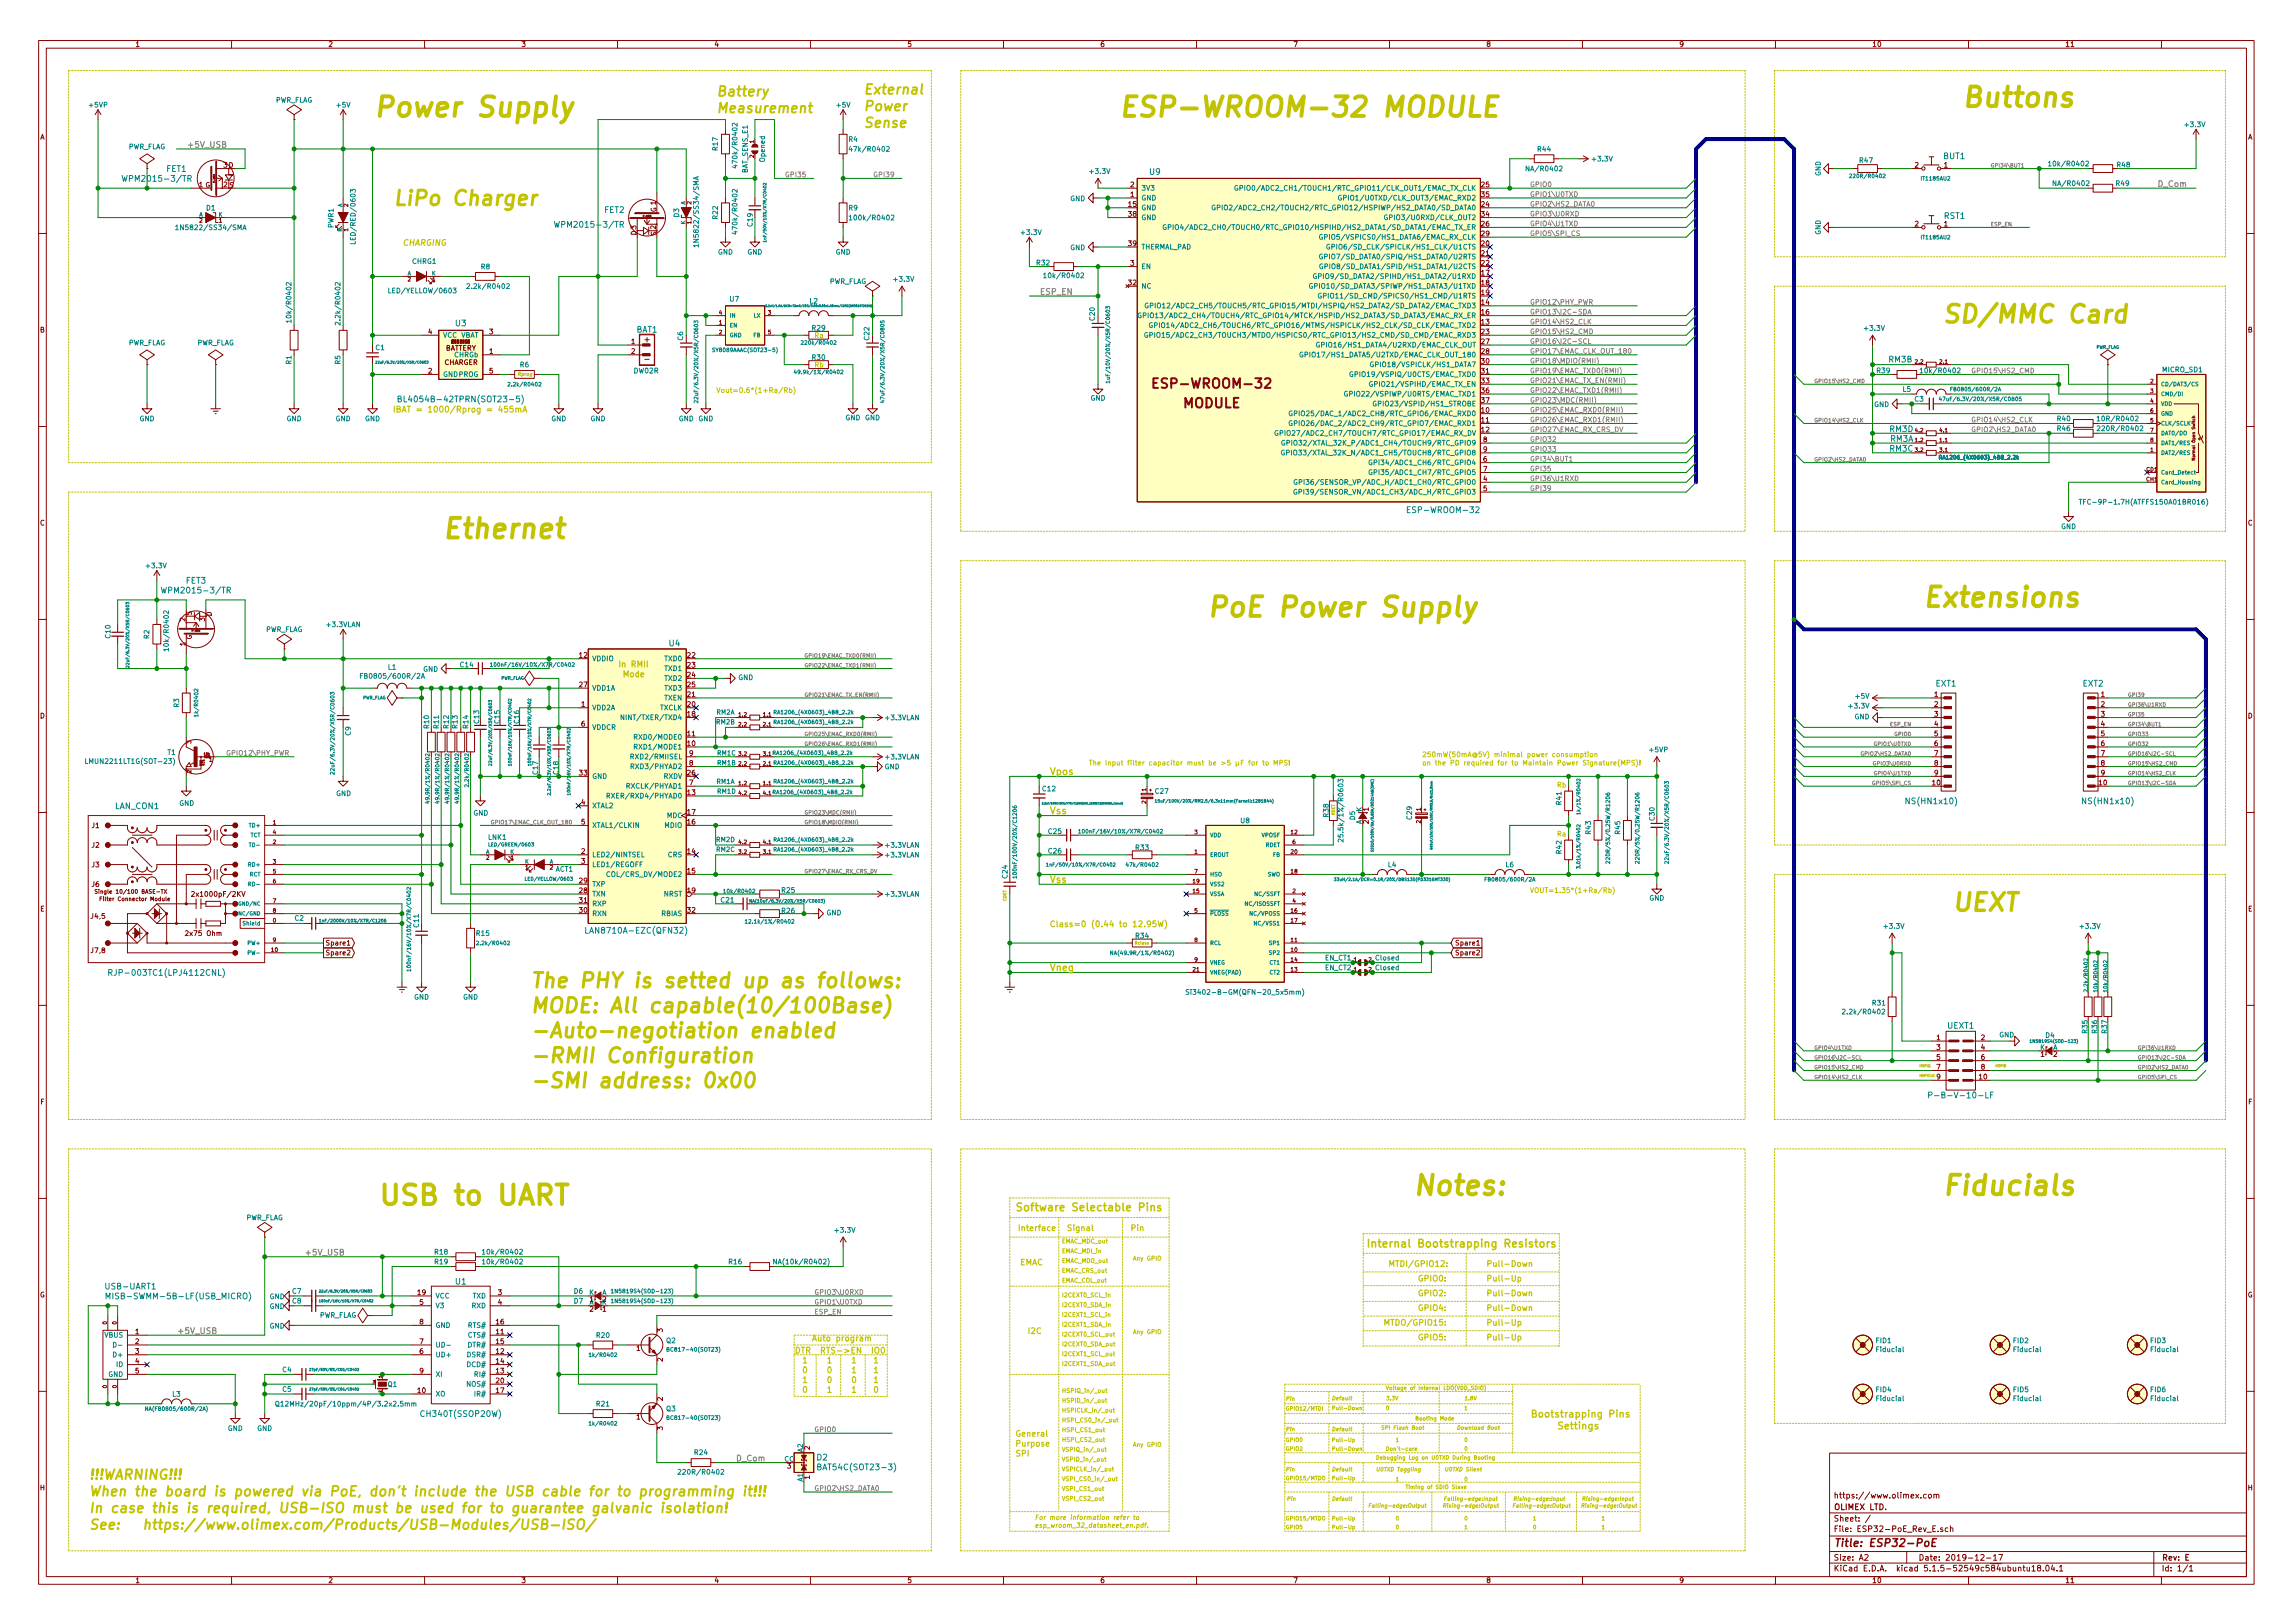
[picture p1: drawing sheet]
<svg xmlns="http://www.w3.org/2000/svg" width="297mm" height="210mm" viewBox="0 0 297 210" stroke-linecap="round" stroke-linejoin="round" font-family="sans-serif">
<defs><g id="words">
<g font-size="3.5" fill="#c2c200">
<text x="48.3" y="15.1">Power Supply</text>
<text x="144.8" y="15.1">ESP-WROOM-32 MODULE</text>
<text x="254" y="13.9">Buttons</text>
<text x="57.1" y="69.8">Ethernet</text>
<text x="156.2" y="79.9">PoE Power Supply</text>
<text x="248.9" y="78.6">Extensions</text>
<text x="182.9" y="154.8">Notes:</text>
<text x="251.5" y="154.8">Fiducials</text>
<text x="48.9" y="156.1">USB to UART</text>
</g>
<g font-size="3.2" fill="#c2c200">
<text x="251.5" y="41.8">SD/MMC Card</text>
<text x="252.7" y="118">UEXT</text>
</g>
<g font-size="2.7" fill="#c2c200">
<text x="50.8" y="26.6">LiPo Charger</text>
<text x="68.6" y="128">The PHY is setted up as follows:</text>
<text x="68.6" y="131.2">MODE: All capable(10/100Base)</text>
<text x="68.6" y="134.5">-Auto-negotiation enabled</text>
<text x="68.6" y="137.7">-RMII Configuration</text>
<text x="68.6" y="140.9">-SMI address: 0x00</text>
</g>
<g font-size="1.8" fill="#c2c200">
<text x="92.7" y="12.5">Battery</text>
<text x="92.7" y="14.6">Measurement</text>
<text x="111.8" y="12.2">External</text>
<text x="111.8" y="14.4">Power</text>
<text x="111.8" y="16.5">Sense</text>
<text x="11.4" y="191.7">!!!WARNING!!!</text>
<text x="11.4" y="193.8">When the board is powered via PoE, don't include the USB cable for to programming it!!!</text>
<text x="11.4" y="196">In case this is required, USB-ISO must be used for to guarantee galvanic isolation!</text>
<text x="11.4" y="198.2">See:</text>
<text x="16.6" y="198.2">https://www.olimex.com/Products/USB-Modules/USB-ISO/</text>
</g>
<g font-size="1.7" fill="#840000">
<text x="150.2" y="50.3">ESP-WROOM-32</text>
<text x="153.2" y="52.9">MODULE</text>
</g>
<g font-size="1.4" fill="#c2c200">
<text x="131.4" y="156.9">Software Selectable Pins</text>
<text x="176.9" y="161.6">Internal Bootstrapping Resistors</text>
</g>
<text font-size="1.4" fill="#840000" x="237.5" y="200.4">Title: ESP32-PoE</text>
<g font-size="1.3" fill="#c2c200">
<text x="198.2" y="183.6">Bootstrapping Pins</text>
<text x="199.9" y="185.2">Settings</text>
</g>
<g font-size="1.2" fill="#c2c200">
<text x="135.9" y="100.4">Vpos</text>
<text x="135.9" y="105.5">Vss</text>
<text x="135.9" y="114.4">Vss</text>
<text x="135.9" y="125.8">Vneg</text>
</g>
<g font-size="1.1" fill="#008484">
<text x="16.5" y="23.5">WPM2015-3/TR</text>
<text x="21.6" y="22.3">FET1</text>
<text x="148.9" y="22.6">U9</text>
<text x="251.8" y="20.6">BUT1</text>
<text x="72.5" y="29.5">WPM2015-3/TR</text>
<text x="78.3" y="27.6">FET2</text>
<text x="251.8" y="28.4">RST1</text>
<text x="59" y="42.3">U3</text>
<text x="82.4" y="43.1">BAT1</text>
<text x="244.7" y="46.9">RM3B</text>
<text x="244.8" y="58.5">RM3C</text>
<text x="244.8" y="56">RM3D</text>
<text x="244.9" y="57.2">RM3A</text>
<text x="182.8" y="66.5">ESP-WROOM-32</text>
<text x="21.6" y="76.9">WPM2015-3/TR</text>
<text x="24.1" y="75.6">FET3</text>
<text x="86.7" y="83.7">U4</text>
<text x="250.8" y="88.9">EXT1</text>
<text x="269.8" y="88.9">EXT2</text>
<text x="14.9" y="104.8">LAN_CON1</text>
<text x="247.2" y="104.2">NS(HN1x10)</text>
<text x="270" y="104.2">NS(HN1x10)</text>
<text x="76.5" y="120.9">LAN8710A-EZC(QFN32)</text>
<text x="14.9" y="126.4">RJP-003TC1(LPJ4112CNL)</text>
<text x="252.3" y="133.3">UEXT1</text>
<text x="251" y="142.3">P-B-V-10-LF</text>
<text x="13.8" y="167">USB-UART1</text>
<text x="59" y="166.4">U1</text>
<text x="14.7" y="168.3">MISB-SWMM-5B-LF(USB_MICRO)</text>
<text x="54.8" y="183.5">CH340T(SSOP20W)</text>
<text x="105.8" y="189.2">D2</text>
<text x="106.4" y="190.5">BAT54C(SOT23-3)</text>
</g>
<g font-size="1.1" fill="#848484">
<text x="24.1" y="19.1">+5V_USB</text>
<text x="279.4" y="24.2">D_Com</text>
<text x="134.6" y="38.2">ESP_EN</text>
<text x="39.4" y="162.6">+5V_USB</text>
<text x="22.9" y="172.8">+5V_USB</text>
<text x="95.2" y="189.3">D_Com</text>
</g>
<g font-size="1.1" fill="#c2c200">
<text x="52.1" y="31.8">CHARGING</text>
<text x="50.8" y="53.4">IBAT = 1000/Rprog = 455mA</text>
<text x="52.7" y="52.1">BL4054B-42TPRN(SOT23-5)</text>
<text x="135.9" y="120.1">Class=0 (0.44 to 12.95W)</text>
<text x="105.1" y="173.8">Auto program</text>
<text x="102.9" y="175.3">DTR RTS-&gt;EN IO0</text>
<text x="103.8" y="179.2">1</text>
<text x="103.8" y="177.9">0</text>
<text x="103.8" y="176.6">1</text>
<text x="107" y="179.2">0</text>
<text x="107" y="177.9">0</text>
<text x="107" y="176.6">1</text>
<text x="110.2" y="179.2">0</text>
<text x="110.2" y="177.9">1</text>
<text x="110.2" y="176.6">1</text>
<text x="113" y="179.2">1</text>
<text x="113" y="177.9">1</text>
<text x="113" y="176.6">1</text>
<text x="103.8" y="180.4">0</text>
<text x="107" y="180.4">1</text>
<text x="110.2" y="180.4">1</text>
<text x="113" y="180.4">0</text>
</g>
<g font-size="1.1" fill="#840000">
<text x="83.5" y="44.3">+</text>
<text x="83.6" y="46.9">-</text>
</g>
<g font-size="1" fill="#c2c200">
<text x="80" y="86.4">In RMII</text>
<text x="80.3" y="87.7">Mode</text>
<text x="131.8" y="159.5">Interface</text>
<text x="138.1" y="159.5">Signal</text>
<text x="146.4" y="159.5">Pin</text>
<text x="132.1" y="163.9">EMAC</text>
<text x="179.8" y="164.1">MTDI/GPIO12:</text>
<text x="183.6" y="166">GPIO0:</text>
<text x="183.6" y="167.9">GPIO2:</text>
<text x="192.5" y="167.9">Pull-Down</text>
<text x="192.5" y="164.1">Pull-Down</text>
<text x="192.5" y="166">Pull-Up</text>
<text x="133" y="172.8">I2C</text>
<text x="179.1" y="171.7">MTDO/GPIO15:</text>
<text x="183.6" y="169.8">GPIO4:</text>
<text x="183.6" y="173.6">GPIO5:</text>
<text x="192.5" y="169.8">Pull-Down</text>
<text x="192.5" y="171.7">Pull-Up</text>
<text x="192.5" y="173.6">Pull-Up</text>
<text x="131.4" y="186.1">General</text>
<text x="131.4" y="187.4">Purpose</text>
<text x="131.4" y="188.7">SPI</text>
</g>
<g font-size="1" fill="#840000">
<text x="237.5" y="197.1">Sheet: /</text>
<text x="237.5" y="195.6">OLIMEX LTD.</text>
<text x="237.5" y="194.1">https://www.olimex.com</text>
<text x="237.5" y="203.6">KiCad E.D.A. kicad 5.1.5-52549c584ubuntu18.04.1</text>
<text x="237.5" y="202.2">Size: A2</text>
<text x="237.5" y="198.5">File: ESP32-PoE_Rev_E.sch</text>
<text x="248.5" y="202.2">Date: 2019-12-17</text>
<text x="280" y="202.2">Rev: E</text>
<text x="280" y="203.6">Id: 1/1</text>
</g>
<g font-size=".9" fill="#840000">
<text x="17.5" y="6.1">1</text>
<text x="42.5" y="6.1">2</text>
<text x="67.5" y="6.1">3</text>
<text x="92.5" y="6.1">4</text>
<text x="117.5" y="6.1">5</text>
<text x="142.5" y="6.1">6</text>
<text x="167.5" y="6.1">7</text>
<text x="192.5" y="6.1">8</text>
<text x="217.5" y="6.1">9</text>
<text x="242.5" y="6.1">10</text>
<text x="267.5" y="6.1">11</text>
<text x="5.2" y="18.1">A</text>
<text x="29" y="21.7">3 D</text>
<text x="248.1" y="21.7">2</text>
<text x="251.8" y="21.7">1</text>
<text x="291.2" y="18.1">A</text>
<text x="25.8" y="24.3">1 G</text>
<text x="29" y="24.3">2 S</text>
<text x="85" y="27.5" transform="rotate(-90 85 27.5)">G 1</text>
<text x="146.2" y="26.8">15</text>
<text x="146.2" y="28.1">38</text>
<text x="146.4" y="25.5">1</text>
<text x="146.4" y="24.3">2</text>
<text x="191.9" y="26.8">24</text>
<text x="191.9" y="24.3">25</text>
<text x="191.9" y="29.3">26</text>
<text x="191.9" y="28.1">34</text>
<text x="191.9" y="25.5">35</text>
<text x="248.1" y="29.3">2</text>
<text x="251.8" y="29.3">1</text>
<text x="82.4" y="30.5" transform="rotate(-90 82.4 30.5)">D 3</text>
<text x="85" y="30.6" transform="rotate(-90 85 30.6)">S 2</text>
<text x="146.2" y="31.9">39</text>
<text x="146.4" y="34.4">3</text>
<text x="191.9" y="35.7">17</text>
<text x="191.9" y="31.9">20</text>
<text x="191.9" y="33.1">21</text>
<text x="191.9" y="34.4">22</text>
<text x="191.9" y="30.6">29</text>
<text x="146.2" y="37">32</text>
<text x="191.9" y="39.5">14</text>
<text x="191.9" y="40.8">16</text>
<text x="191.9" y="37">18</text>
<text x="191.9" y="38.2">19</text>
<text x="5.2" y="43.1">B</text>
<text x="55.5" y="43.3">4</text>
<text x="57.5" y="47.3">CHARGER</text>
<text x="57.6" y="45.4">BATTERY</text>
<text x="63.4" y="45.8">1</text>
<text x="63.4" y="43.3">3</text>
<text x="81.8" y="44.6">1</text>
<text x="81.8" y="45.8">2</text>
<text x="191.9" y="42">13</text>
<text x="191.9" y="43.3">23</text>
<text x="191.9" y="44.6">27</text>
<text x="191.9" y="45.8">28</text>
<text x="191.9" y="47.1">30</text>
<text x="291.2" y="43.1">B</text>
<text x="55.5" y="48.4">2</text>
<text x="63.4" y="48.4">5</text>
<text x="191.9" y="53.5">10</text>
<text x="191.9" y="48.4">31</text>
<text x="191.9" y="49.7">33</text>
<text x="191.9" y="50.9">36</text>
<text x="191.9" y="52.2">37</text>
<text x="191.9" y="54.7">11</text>
<text x="191.9" y="56">12</text>
<text x="192.2" y="59.8">6</text>
<text x="192.2" y="57.3">8</text>
<text x="192.2" y="58.5">9</text>
<text x="192.2" y="62.4">4</text>
<text x="192.2" y="63.6">5</text>
<text x="192.2" y="61.1">7</text>
<text x="5.2" y="68.1">C</text>
<text x="291.2" y="68.1">C</text>
<text x="24" y="83.7" transform="rotate(-90 24 83.7)">1</text>
<text x="24" y="80.5" transform="rotate(-90 24 80.5)">2</text>
<text x="24.8" y="79.8" transform="rotate(-90 24.8 79.8)">S</text>
<text x="24.8" y="82.9" transform="rotate(-90 24.8 82.9)">G</text>
<text x="26.5" y="80.5" transform="rotate(-90 26.5 80.5)">3</text>
<text x="27.4" y="79.9" transform="rotate(-90 27.4 79.9)">D</text>
<text x="75.1" y="85.2">12</text>
<text x="75.1" y="89">27</text>
<text x="89.1" y="85.2">22</text>
<text x="89.1" y="86.5">23</text>
<text x="89.1" y="87.8">24</text>
<text x="89.1" y="89">25</text>
<text x="5.2" y="93.1">D</text>
<text x="75.3" y="91.6">1</text>
<text x="75.3" y="94.1">6</text>
<text x="89.1" y="95.4">11</text>
<text x="89.1" y="92.8">18</text>
<text x="89.1" y="91.6">20</text>
<text x="89.1" y="90.3">21</text>
<text x="250.6" y="90.3">1</text>
<text x="250.6" y="91.6">2</text>
<text x="250.6" y="92.8">3</text>
<text x="250.6" y="94.1">4</text>
<text x="250.6" y="95.4">5</text>
<text x="272.2" y="90.3">1</text>
<text x="272.2" y="91.6">2</text>
<text x="272.2" y="92.8">3</text>
<text x="272.2" y="94.1">4</text>
<text x="272.2" y="95.4">5</text>
<text x="291.2" y="93.1">D</text>
<text x="75.1" y="100.5">33</text>
<text x="89.1" y="96.6">10</text>
<text x="89.1" y="100.5">26</text>
<text x="89.3" y="101.7">7</text>
<text x="89.3" y="99.2">8</text>
<text x="89.3" y="97.9">9</text>
<text x="250.3" y="101.7">10</text>
<text x="250.6" y="96.6">6</text>
<text x="250.6" y="97.9">7</text>
<text x="250.6" y="99.2">8</text>
<text x="250.6" y="100.5">9</text>
<text x="271.9" y="101.7">10</text>
<text x="272.2" y="96.6">6</text>
<text x="272.2" y="97.9">7</text>
<text x="272.2" y="99.2">8</text>
<text x="272.2" y="100.5">9</text>
<text x="11.9" y="107.3">J1</text>
<text x="75.3" y="104.3">4</text>
<text x="75.3" y="106.8">5</text>
<text x="89.1" y="103">13</text>
<text x="89.1" y="106.8">16</text>
<text x="89.1" y="105.5">17</text>
<text x="177.3" y="106.7" transform="rotate(-90 177.3 106.7)">2</text>
<text x="177.3" y="105.1" transform="rotate(-90 177.3 105.1)">1</text>
<text x="11.9" y="109.8">J2</text>
<text x="11.9" y="112.4">J3</text>
<text x="75.3" y="110.6">2</text>
<text x="75.3" y="111.9">3</text>
<text x="89.1" y="110.6">14</text>
<text x="89.1" y="113.2">15</text>
<text x="5.2" y="118.1">E</text>
<text x="11.8" y="119">J4,5</text>
<text x="11.9" y="114.9">J6</text>
<text x="25.3" y="116.2">2x1000pF/2KV</text>
<text x="75.1" y="115.7">28</text>
<text x="75.1" y="114.4">29</text>
<text x="75.1" y="118.2">30</text>
<text x="75.1" y="117">31</text>
<text x="89.1" y="115.7">19</text>
<text x="89.1" y="118.2">32</text>
<text x="291.2" y="118.1">E</text>
<text x="11.8" y="123.5">J7,8</text>
<text x="24.2" y="121.2">2x75 Ohm</text>
<text x="42.1" y="123.8">Spare2</text>
<text x="42.1" y="122.5">Spare1</text>
<text x="188.4" y="122.5">Spare1</text>
<text x="188.4" y="123.8">Spare2</text>
<text x="250.9" y="134.7">1</text>
<text x="250.9" y="136">3</text>
<text x="250.9" y="137.3">5</text>
<text x="256.6" y="134.7">2</text>
<text x="256.6" y="136">4</text>
<text x="256.6" y="137.3">6</text>
<text x="264.4" y="136.9">1</text>
<text x="266" y="136.9">2</text>
<text x="5.2" y="143.1">F</text>
<text x="250.9" y="138.6">7</text>
<text x="250.9" y="139.8">9</text>
<text x="256.4" y="139.8">10</text>
<text x="256.6" y="138.6">8</text>
<text x="291.2" y="143.1">F</text>
<text x="54.1" y="167.8">19</text>
<text x="64.5" y="167.8">3</text>
<text x="5.2" y="168.1">G</text>
<text x="17.5" y="172.8">1</text>
<text x="54.4" y="169">5</text>
<text x="54.4" y="171.6">8</text>
<text x="64.3" y="172.8">11</text>
<text x="64.3" y="171.6">16</text>
<text x="64.5" y="169">4</text>
<text x="76.3" y="169">A</text>
<text x="76.4" y="169.9">2</text>
<text x="76.4" y="168.7">1</text>
<text x="78.1" y="169.9">1</text>
<text x="78.1" y="168.7">2</text>
<text x="85.9" y="172.6" transform="rotate(-90 85.9 172.6)">3</text>
<text x="291.2" y="168.1">G</text>
<text x="17.5" y="174.1">2</text>
<text x="17.5" y="175.4">3</text>
<text x="17.5" y="176.7">4</text>
<text x="17.5" y="177.9">5</text>
<text x="54.4" y="175.4">6</text>
<text x="54.4" y="174.1">7</text>
<text x="54.4" y="177.9">9</text>
<text x="64.3" y="175.4">12</text>
<text x="64.3" y="177.9">13</text>
<text x="64.3" y="176.7">14</text>
<text x="64.3" y="174.1">15</text>
<text x="64.3" y="179.2">20</text>
<text x="82.5" y="175">1</text>
<text x="85.9" y="176.4" transform="rotate(-90 85.9 176.4)">2</text>
<text x="54.1" y="180.5">10</text>
<text x="64.3" y="180.5">17</text>
<text x="82.5" y="183.9">1</text>
<text x="85.9" y="185.3" transform="rotate(-90 85.9 185.3)">3</text>
<text x="85.9" y="181.5" transform="rotate(-90 85.9 181.5)">2</text>
<text x="102" y="190.2">3</text>
<text x="104.9" y="191.6" transform="rotate(-90 104.9 191.6)">1</text>
<text x="104.9" y="187.8" transform="rotate(-90 104.9 187.8)">2</text>
<text x="5.2" y="193.1">H</text>
<text x="291.2" y="193.1">H</text>
<text x="17.5" y="205.1">1</text>
<text x="42.5" y="205.1">2</text>
<text x="67.5" y="205.1">3</text>
<text x="92.5" y="205.1">4</text>
<text x="117.5" y="205.1">5</text>
<text x="142.5" y="205.1">6</text>
<text x="167.5" y="205.1">7</text>
<text x="192.5" y="205.1">8</text>
<text x="217.5" y="205.1">9</text>
<text x="242.5" y="205.1">10</text>
<text x="267.5" y="205.1">11</text>
</g>
<g font-size=".9" fill="#008484">
<text x="11.6" y="13.9">+5VP</text>
<text x="35.6" y="13.3">PWR_FLAG</text>
<text x="43.6" y="13.9">+5V</text>
<text x="108.4" y="13.9">+5V</text>
<text x="283.1" y="16.5">+3.3V</text>
<text x="16.6" y="19.3">PWR_FLAG</text>
<text x="93" y="19.5" transform="rotate(-90 93 19.5)">R17</text>
<text x="95.5" y="21.3" transform="rotate(-90 95.5 21.3)">470k/R0402</text>
<text x="96.9" y="22.4" transform="rotate(-90 96.9 22.4)">BAT_SENS_E1</text>
<text x="99.1" y="20.9" transform="rotate(-90 99.1 20.9)">Opened</text>
<text x="110" y="18.4">R4</text>
<text x="110.5" y="19.6">47k/R0402</text>
<text x="141.3" y="22.5">+3.3V</text>
<text x="198" y="22.2">NA/R0402</text>
<text x="199.2" y="19.6">R44</text>
<text x="206.3" y="20.9">+3.3V</text>
<text x="235.9" y="22.8" transform="rotate(-90 235.9 22.8)">GND</text>
<text x="240.9" y="21.1">R47</text>
<text x="265.8" y="21.5">10k/R0402</text>
<text x="274.3" y="21.7">R48</text>
<text x="23.4" y="29.8">1N5822/SS34/SMA</text>
<text x="26.7" y="27.3">D1</text>
<text x="43.2" y="29.5" transform="rotate(-90 43.2 29.5)">PWR1</text>
<text x="88" y="28.1" transform="rotate(-90 88 28.1)">D3</text>
<text x="93" y="28.4" transform="rotate(-90 93 28.4)">R22</text>
<text x="95.5" y="29.8" transform="rotate(-90 95.5 29.8)">470k/R0402</text>
<text x="97.5" y="29.3" transform="rotate(-90 97.5 29.3)">C19</text>
<text x="110" y="27.3">R9</text>
<text x="110.5" y="28.5">100k/R0402</text>
<text x="138.6" y="26.1">GND</text>
<text x="147.8" y="26">GND</text>
<text x="147.8" y="27.2">GND</text>
<text x="147.8" y="24.7">3V3</text>
<text x="147.8" y="28.5">GND</text>
<text x="153.9" y="29.8">GPIO4/ADC2_CH0/TOUCH0/RTC_GPIO10/HSPIHD/HS2_DATA1/SD_DATA1/EMAC_TX_ER</text>
<text x="160" y="27.2">GPIO2/ADC2_CH2/TOUCH2/RTC_GPIO12/HSPIWP/HS2_DATA0/SD_DATA0</text>
<text x="162.3" y="24.7">GPIO0/ADC2_CH1/TOUCH1/RTC_GPIO11/CLK_OUT1/EMAC_TX_CLK</text>
<text x="174.8" y="26">GPIO1/U0TXD/CLK_OUT3/EMAC_RXD2</text>
<text x="180.4" y="28.5">GPIO3/U0RXD/CLK_OUT2</text>
<text x="266.2" y="24.1">NA/R0402</text>
<text x="274.1" y="24.1">R49</text>
<text x="46.1" y="31.1" transform="rotate(-90 46.1 31.1)">LED/RED/0603</text>
<text x="53.4" y="34.2">CHRG1</text>
<text x="62.3" y="34.9">R8</text>
<text x="90.5" y="31.3" transform="rotate(-90 90.5 31.3)">1N5822/SS34/SMA</text>
<text x="93" y="33">GND</text>
<text x="96.8" y="33">GND</text>
<text x="108.2" y="33">GND</text>
<text x="132.4" y="30.4">+3.3V</text>
<text x="134.3" y="34.4">R32</text>
<text x="138.6" y="32.4">GND</text>
<text x="147.8" y="34.9">EN</text>
<text x="147.8" y="32.3">THERMAL_PAD</text>
<text x="172.3" y="31">GPIO5/VSPICS0/HS1_DATA6/EMAC_RX_CLK</text>
<text x="172.7" y="33.6">GPIO7/SD_DATA0/SPIQ/HS1_DATA0/U2RTS</text>
<text x="172.8" y="34.9">GPIO8/SD_DATA1/SPID/HS1_DATA1/U2CTS</text>
<text x="173.9" y="32.3">GPIO6/SD_CLK/SPICLK/HS1_CLK/U1CTS</text>
<text x="235.9" y="30.4" transform="rotate(-90 235.9 30.4)">GND</text>
<text x="37.7" y="41.4" transform="rotate(-90 37.7 41.4)">10k/R0402</text>
<text x="44.1" y="41.6" transform="rotate(-90 44.1 41.6)">2.2k/R0402</text>
<text x="50.7" y="38">LED/YELLOW/0603</text>
<text x="60.9" y="37.4">2.2k/R0402</text>
<text x="94.6" y="39.1">U7</text>
<text x="104.9" y="39.3">L2</text>
<text x="107.4" y="36.8">PWR_FLAG</text>
<text x="115.9" y="36.5">+3.3V</text>
<text x="135.6" y="36">10k/R0402</text>
<text x="141.8" y="41.5" transform="rotate(-90 141.8 41.5)">C20</text>
<text x="147.8" y="37.4">NC</text>
<text x="151.2" y="41.2">GPIO13/ADC2_CH4/TOUCH4/RTC_GPIO14/MTCK/HSPID/HS2_DATA3/SD_DATA3/EMAC_RX_ER</text>
<text x="152.2" y="39.9">GPIO12/ADC2_CH5/TOUCH5/RTC_GPIO15/MTDI/HSPIQ/HS2_DATA2/SD_DATA2/EMAC_TXD3</text>
<text x="171.5" y="37.4">GPIO10/SD_DATA3/SPIWP/HS1_DATA3/U1TXD</text>
<text x="172" y="36.1">GPIO9/SD_DATA2/SPIHD/HS1_DATA2/U1RXD</text>
<text x="173.1" y="38.7">GPIO11/SD_CMD/SPICS0/HS1_CMD/U1RTS</text>
<text x="16.6" y="44.7">PWR_FLAG</text>
<text x="25.5" y="44.7">PWR_FLAG</text>
<text x="37.7" y="47.2" transform="rotate(-90 37.7 47.2)">R1</text>
<text x="44.1" y="47.2" transform="rotate(-90 44.1 47.2)">R5</text>
<text x="48.7" y="45.4">C1</text>
<text x="57.4" y="43.7">VCC VBAT</text>
<text x="58.9" y="46.3">CHRGb</text>
<text x="67.4" y="47.6">R6</text>
<text x="88.5" y="44.1" transform="rotate(-90 88.5 44.1)">C6</text>
<text x="105.2" y="42.8">R29</text>
<text x="105.2" y="46.6">R30</text>
<text x="112.6" y="44" transform="rotate(-90 112.6 44)">C22</text>
<text x="152.5" y="43.7">GPIO15/ADC2_CH3/TOUCH3/MTDO/HSPICS0/RTC_GPIO13/HS2_CMD/SD_CMD/EMAC_RXD3</text>
<text x="152.9" y="42.5">GPIO14/ADC2_CH6/TOUCH6/RTC_GPIO16/MTMS/HSPICLK/HS2_CLK/SD_CLK/EMAC_TXD2</text>
<text x="170" y="46.3">GPIO17/HS1_DATA5/U2TXD/EMAC_CLK_OUT_180</text>
<text x="171.9" y="45">GPIO16/HS1_DATA4/U2RXD/EMAC_CLK_OUT</text>
<text x="178.6" y="47.6">GPIO18/VSPICLK/HS1_DATA7</text>
<text x="241.6" y="42.8">+3.3V</text>
<text x="57.4" y="48.8">GNDPROG</text>
<text x="82.1" y="48.4">DW02R</text>
<text x="141.3" y="51.9">GND</text>
<text x="169" y="53.9">GPIO25/DAC_1/ADC2_CH8/RTC_GPIO6/EMAC_RXD0</text>
<text x="175.6" y="51.4">GPIO22/VSPIWP/U0RTS/EMAC_TXD1</text>
<text x="176.4" y="48.8">GPIO19/VSPIQ/U0CTS/EMAC_TXD0</text>
<text x="178.3" y="50.1">GPIO21/VSPIHD/EMAC_TX_EN</text>
<text x="179" y="52.6">GPIO23/VSPID/HS1_STROBE</text>
<text x="242.8" y="52.7">GND</text>
<text x="243.2" y="48.3">R39</text>
<text x="246.5" y="50.8">L5</text>
<text x="248" y="52">C3</text>
<text x="249.2" y="48.3">10k/R0402</text>
<text x="280.1" y="48.2">MICRO_SD1</text>
<text x="18.1" y="54.6">GND</text>
<text x="37.1" y="54.6">GND</text>
<text x="43.5" y="54.6">GND</text>
<text x="47.3" y="54.6">GND</text>
<text x="71.4" y="54.6">GND</text>
<text x="76.5" y="54.6">GND</text>
<text x="87.9" y="54.6">GND GND</text>
<text x="109.5" y="54.4">GND GND</text>
<text x="167.2" y="56.4">GPIO27/ADC2_CH7/TOUCH7/RTC_GPIO17/EMAC_RX_DV</text>
<text x="168.2" y="59">GPIO33/XTAL_32K_N/ADC1_CH5/TOUCH8/RTC_GPIO8</text>
<text x="168.3" y="57.7">GPIO32/XTAL_32K_P/ADC1_CH4/TOUCH9/RTC_GPIO9</text>
<text x="169" y="55.2">GPIO26/DAC_2/ADC2_CH9/RTC_GPIO7/EMAC_RXD1</text>
<text x="266.5" y="55.8">R46</text>
<text x="266.5" y="54.6">R40</text>
<text x="272.1" y="54.6">10R/R0402</text>
<text x="272.2" y="55.8">220R/R0402</text>
<text x="169.6" y="64.1">GPI39/SENSOR_VN/ADC1_CH3/ADC_H/RTC_GPIO3</text>
<text x="169.6" y="62.8">GPI36/SENSOR_VP/ADC_H/ADC1_CH0/RTC_GPIO0</text>
<text x="178.6" y="60.3">GPI34/ADC1_CH6/RTC_GPIO4</text>
<text x="178.6" y="61.5">GPI35/ADC1_CH7/RTC_GPIO5</text>
<text x="270.4" y="65.4">TFC-9P-1.7H(ATFFS150A01BR016)</text>
<text x="267" y="68.5">GND</text>
<text x="19" y="73.6">+3.3V</text>
<text x="14.3" y="82.6" transform="rotate(-90 14.3 82.6)">C10</text>
<text x="19.3" y="82.7" transform="rotate(-90 19.3 82.7)">R2</text>
<text x="21.9" y="83.9" transform="rotate(-90 21.9 83.9)">10k/R0402</text>
<text x="34.4" y="81.9">PWR_FLAG</text>
<text x="42.4" y="81.2">+3.3VLAN</text>
<text x="47.4" y="87.9">FB0805/600R/2A</text>
<text x="50.3" y="86.8">L1</text>
<text x="54.8" y="87">GND</text>
<text x="59.6" y="86.4">C14</text>
<text x="76.7" y="85.7">VDDIO</text>
<text x="76.7" y="89.5">VDD1A</text>
<text x="86.2" y="85.7">TXD0</text>
<text x="86.2" y="86.9">TXD1</text>
<text x="86.2" y="88.2">TXD2</text>
<text x="86.2" y="89.5">TXD3</text>
<text x="95.6" y="88.1">GND</text>
<text x="23.2" y="91.6" transform="rotate(-90 23.2 91.6)">R3</text>
<text x="45.4" y="95.3" transform="rotate(-90 45.4 95.3)">C9</text>
<text x="55.6" y="94.3" transform="rotate(-90 55.6 94.3)">R10</text>
<text x="56.9" y="94.3" transform="rotate(-90 56.9 94.3)">R11</text>
<text x="58.1" y="94.3" transform="rotate(-90 58.1 94.3)">R12</text>
<text x="59.3" y="94.3" transform="rotate(-90 59.3 94.3)">R13</text>
<text x="60.7" y="94.3" transform="rotate(-90 60.7 94.3)">R14</text>
<text x="62.1" y="93.7" transform="rotate(-90 62.1 93.7)">C13</text>
<text x="64.7" y="93.7" transform="rotate(-90 64.7 93.7)">C15</text>
<text x="67.3" y="93.7" transform="rotate(-90 67.3 93.7)">C16</text>
<text x="76.7" y="92">VDD2A</text>
<text x="76.7" y="94.5">VDDCR</text>
<text x="81.2" y="93.3">NINT/TXER/TXD4</text>
<text x="82.7" y="95.8">RXD0/MODE0</text>
<text x="85.5" y="92">TXCLK</text>
<text x="86.1" y="90.7">TXEN</text>
<text x="114.8" y="93.3">+3.3VLAN</text>
<text x="239.6" y="91.8">+3.3V</text>
<text x="240.2" y="93.2">GND</text>
<text x="240.4" y="90.5">+5V</text>
<text x="11.6" y="99">LMUN2211LT1G(SOT-23)</text>
<text x="21.7" y="97.8">T1</text>
<text x="69.7" y="100.3" transform="rotate(-90 69.7 100.3)">C17</text>
<text x="72.4" y="100.3" transform="rotate(-90 72.4 100.3)">C18</text>
<text x="76.7" y="100.9">GND</text>
<text x="82.2" y="99.6">RXD3/PHYAD2</text>
<text x="82.2" y="98.4">RXD2/RMIISEL</text>
<text x="82.7" y="97.1">RXD1/MODE1</text>
<text x="86" y="100.9">RXDV</text>
<text x="114.6" y="99.7">GND</text>
<text x="114.8" y="98.4">+3.3VLAN</text>
<text x="213.7" y="97.5">+5VP</text>
<text x="23.2" y="104.4">GND</text>
<text x="43.5" y="103.1">GND</text>
<text x="61.3" y="105.7">GND</text>
<text x="76.7" y="104.7">XTAL2</text>
<text x="76.7" y="107.2">XTAL1/CLKIN</text>
<text x="79.5" y="103.4">RXER/RXD4/PHYAD0</text>
<text x="81.5" y="102.2">RXCLK/PHYAD1</text>
<text x="86.1" y="107.2">MDIO</text>
<text x="86.4" y="106">MDC</text>
<text x="135.1" y="102.5">C12</text>
<text x="149.7" y="102.8">C27</text>
<text x="160.7" y="106.6">U8</text>
<text x="172.1" y="105.8" transform="rotate(-90 172.1 105.8)">R38</text>
<text x="175.5" y="106.2" transform="rotate(-90 175.5 106.2)">D5</text>
<text x="176.4" y="106.8" transform="rotate(-90 176.4 106.8)">A</text>
<text x="176.4" y="105.2" transform="rotate(-90 176.4 105.2)">K</text>
<text x="182.9" y="106.1" transform="rotate(-90 182.9 106.1)">C29</text>
<text x="202.3" y="104.2" transform="rotate(-90 202.3 104.2)">R41</text>
<text x="214.3" y="106.3" transform="rotate(-90 214.3 106.3)">C30</text>
<text x="63.3" y="108.8">LNK1</text>
<text x="72" y="112.9">ACT1</text>
<text x="76.7" y="111.1">LED2/NINTSEL</text>
<text x="76.7" y="112.3">LED1/REGOFF</text>
<text x="79.3" y="113.6">COL/CRS_DV/MODE2</text>
<text x="86.6" y="111.1">CRS</text>
<text x="114.8" y="111.1">+3.3VLAN</text>
<text x="114.8" y="109.8">+3.3VLAN</text>
<text x="130.5" y="113.8" transform="rotate(-90 130.5 113.8)">C24</text>
<text x="135.8" y="108">C25</text>
<text x="135.8" y="110.6">C26</text>
<text x="147.1" y="110.1">R33</text>
<text x="174" y="108.3" transform="rotate(-90 174 108.3)">25.5k/1%/R0603</text>
<text x="179.8" y="112.4">L4</text>
<text x="195.1" y="112.4">L6</text>
<text x="202.3" y="110.6" transform="rotate(-90 202.3 110.6)">R42</text>
<text x="206.1" y="108" transform="rotate(-90 206.1 108)">R43</text>
<text x="209.9" y="108" transform="rotate(-90 209.9 108)">R45</text>
<text x="38.2" y="119.3">C2</text>
<text x="76.7" y="116.1">TXN</text>
<text x="76.7" y="114.9">TXP</text>
<text x="76.7" y="118.7">RXN</text>
<text x="76.7" y="117.4">RXP</text>
<text x="85.7" y="118.7">RBIAS</text>
<text x="86" y="116.1">NRST</text>
<text x="93.4" y="116.9">C21</text>
<text x="101.3" y="115.7">R25</text>
<text x="101.3" y="118.3">R26</text>
<text x="107.1" y="118.6">GND</text>
<text x="114.8" y="116.2">+3.3VLAN</text>
<text x="213.7" y="116.7">GND</text>
<text x="54.3" y="120.1" transform="rotate(-90 54.3 120.1)">C11</text>
<text x="61.7" y="121.2">R15</text>
<text x="147.1" y="121.6">R34</text>
<text x="171.7" y="125.7">EN_CT2</text>
<text x="171.7" y="124.4">EN_CT1</text>
<text x="178.2" y="125.7">Closed</text>
<text x="178.2" y="124.4">Closed</text>
<text x="244.1" y="120.3">+3.3V</text>
<text x="269.5" y="120.3">+3.3V</text>
<text x="53.6" y="129.5">GND</text>
<text x="60" y="129.5">GND</text>
<text x="154.9" y="128.9">Si3402-B-GM(QFN-20_5x5mm)</text>
<text x="239.1" y="131.4">2.2k/R0402</text>
<text x="242.6" y="130.3">R31</text>
<text x="259" y="134.4">GND</text>
<text x="264.3" y="136">K</text>
<text x="265" y="134.4">D4</text>
<text x="265.9" y="136">A</text>
<text x="270.4" y="133.8" transform="rotate(-90 270.4 133.8)">R35</text>
<text x="271.7" y="133.8" transform="rotate(-90 271.7 133.8)">R36</text>
<text x="272.9" y="133.8" transform="rotate(-90 272.9 133.8)">R37</text>
<text x="31.8" y="158.1">PWR_FLAG</text>
<text x="108.2" y="159.7">+3.3V</text>
<text x="37.9" y="167.6">C7</text>
<text x="56.3" y="162.5">R18</text>
<text x="56.3" y="163.8">R19</text>
<text x="62.9" y="162.5">10k/R0402</text>
<text x="62.9" y="163.8">10k/R0402</text>
<text x="74.4" y="167.6">D6</text>
<text x="76.3" y="167.8">K</text>
<text x="78" y="167.8">A</text>
<text x="94.4" y="163.8">R16</text>
<text x="100.7" y="163.8">NA(10k/R0402)</text>
<text x="13.6" y="173.3">VBUS</text>
<text x="34.9" y="172.1">GND</text>
<text x="34.9" y="168.3">GND</text>
<text x="34.9" y="169.6">GND</text>
<text x="37.9" y="168.9">C8</text>
<text x="41.3" y="170.7">PWR_FLAG</text>
<text x="56.4" y="168.2">VCC</text>
<text x="56.4" y="169.5">V3</text>
<text x="56.4" y="172">GND</text>
<text x="60.7" y="173.3">CTS#</text>
<text x="60.7" y="172">RTS#</text>
<text x="61.1" y="169.5">RXD</text>
<text x="61.2" y="168.2">TXD</text>
<text x="74.4" y="168.9">D7</text>
<text x="77.3" y="173.3">R20</text>
<text x="78" y="169">K</text>
<text x="86.3" y="174">Q2</text>
<text x="243.1" y="174">FID1</text>
<text x="260.8" y="174">FID2</text>
<text x="278.6" y="174">FID3</text>
<text x="14" y="178.4">GND</text>
<text x="14.8" y="175.8">D+</text>
<text x="15.1" y="177.1">ID</text>
<text x="36.6" y="177.8">C4</text>
<text x="50.3" y="179.7">Q1</text>
<text x="56.4" y="175.8">UD+</text>
<text x="56.4" y="174.6">UD-</text>
<text x="56.4" y="178.4">XI</text>
<text x="60.6" y="177.1">DCD#</text>
<text x="60.6" y="179.6">NOS#</text>
<text x="60.6" y="175.8">DSR#</text>
<text x="60.7" y="174.6">DTR#</text>
<text x="61.6" y="178.4">RI#</text>
<text x="243.2" y="175.2">Fiducial</text>
<text x="260.9" y="175.2">Fiducial</text>
<text x="278.7" y="175.2">Fiducial</text>
<text x="22.4" y="180.9">L3</text>
<text x="29.5" y="185.4">GND</text>
<text x="33.3" y="185.4">GND</text>
<text x="36.6" y="180.3">C5</text>
<text x="37.3" y="182.2">Q12MHz/20pF/10ppm/4P/3.2x2.5mm</text>
<text x="56.4" y="180.9">XO</text>
<text x="61.6" y="180.9">IR#</text>
<text x="77.3" y="182.2">R21</text>
<text x="86.3" y="182.8">Q3</text>
<text x="243.1" y="180.3">FID4</text>
<text x="243.2" y="181.5">Fiducial</text>
<text x="260.8" y="180.3">FID5</text>
<text x="260.9" y="181.5">Fiducial</text>
<text x="278.6" y="180.3">FID6</text>
<text x="278.7" y="181.5">Fiducial</text>
<text x="88.3" y="191">220R/R0402</text>
<text x="90" y="188.5">R24</text>
<text x="101.6" y="189.4">CC</text>
<text x="104" y="191.9" transform="rotate(-90 104 191.9)">A1</text>
<text x="104" y="188.1" transform="rotate(-90 104 188.1)">A2</text>
</g>
<g font-size=".9" fill="#848484">
<text x="101.6" y="23">GPI35</text>
<text x="113" y="23">GPI39</text>
<text x="198.1" y="29.3">GPIO4\U1TXD</text>
<text x="198.1" y="28">GPIO3\U0RXD</text>
<text x="198.1" y="25.5">GPIO1\U0TXD</text>
<text x="198.1" y="26.8">GPIO2\HS2_DATA0</text>
<text x="198.1" y="24.2">GPIO0</text>
<text x="198.1" y="30.6">GPIO5\SPI_CS</text>
<text x="198.1" y="39.5">GPIO12\PHY_PWR</text>
<text x="198.1" y="40.7">GPIO13\I2C-SDA</text>
<text x="198.1" y="47.1">GPIO18\MDIO(RMII)</text>
<text x="198.1" y="45.8">GPIO17\EMAC_CLK_OUT_180</text>
<text x="198.1" y="42">GPIO14\HS2_CLK</text>
<text x="198.1" y="44.5">GPIO16\I2C-SCL</text>
<text x="198.1" y="43.3">GPIO15\HS2_CMD</text>
<text x="198.1" y="48.4">GPIO19\EMAC_TXD0(RMII)</text>
<text x="198.1" y="53.4">GPIO25\EMAC_RXD0(RMII)</text>
<text x="198.1" y="52.2">GPIO23\MDC(RMII)</text>
<text x="198.1" y="49.6">GPIO21\EMAC_TX_EN(RMII)</text>
<text x="198.1" y="50.9">GPIO22\EMAC_TXD1(RMII)</text>
<text x="255.3" y="48.4">GPIO15\HS2_CMD</text>
<text x="198.1" y="57.2">GPIO32</text>
<text x="198.1" y="58.5">GPIO33</text>
<text x="198.1" y="56">GPIO27\EMAC_RX_CRS_DV</text>
<text x="198.1" y="54.7">GPIO26\EMAC_RXD1(RMII)</text>
<text x="198.1" y="59.8">GPI34\BUT1</text>
<text x="255.3" y="54.7">GPIO14\HS2_CLK</text>
<text x="255.3" y="56">GPIO2\HS2_DATA0</text>
<text x="198.1" y="62.3">GPI36\U1RXD</text>
<text x="198.1" y="63.6">GPI39</text>
<text x="198.1" y="61.1">GPI35</text>
<text x="29.2" y="97.9">GPIO12\PHY_PWR</text>
<text x="105.4" y="167.7">GPIO3\U0RXD</text>
<text x="105.4" y="169">GPIO1\U0TXD</text>
<text x="105.4" y="170.3">ESP_EN</text>
<text x="105.4" y="185.5">GPIO0</text>
<text x="105.4" y="193.1">GPIO2\HS2_DATA0</text>
</g>
<g font-size=".9" fill="#c2c200">
<text x="105.4" y="43.8">Ra</text>
<text x="105.4" y="47.6">Rb</text>
<text x="92.7" y="50.9">Vout=0.6*(1+Ra/Rb)</text>
<text x="141" y="99.2">The Input filter capacitor must be &gt;5 F for to MPS!</text>
<text x="184.1" y="98.1">250mW(50mA@5V) minimal power consumption</text>
<text x="184.1" y="99.2">on the PD required for to Maintain Power Signature(MPS)!</text>
<text x="201.6" y="102">Rb</text>
<text x="201.6" y="108.4">Ra</text>
<text x="198.1" y="115.7">VOUT=1.35*(1+Ra/Rb)</text>
</g>
<g font-size=".8" fill="#008484">
<text x="92.8" y="93.8">RM2B</text>
<text x="92.8" y="92.6">RM2A</text>
<text x="92.8" y="101.5">RM1A</text>
<text x="92.9" y="99.1">RM1B</text>
<text x="92.9" y="97.9">RM1C</text>
<text x="92.9" y="102.8">RM1D</text>
<text x="92.8" y="110.3">RM2C</text>
<text x="92.8" y="109.1">RM2D</text>
</g>
<g font-size=".8" fill="#c2c200">
<text x="137.5" y="161.1">EMAC_MDC_out</text>
<text x="137.5" y="162.4">EMAC_MDI_in</text>
<text x="137.5" y="166.2">EMAC_COL_out</text>
<text x="137.5" y="163.6">EMAC_MDO_out</text>
<text x="137.5" y="164.9">EMAC_CRS_out</text>
<text x="146.7" y="163.3">Any GPIO</text>
<text x="137.5" y="171.9">I2CEXT1_SDA_in</text>
<text x="137.5" y="173.1">I2CEXT0_SCL_out</text>
<text x="137.5" y="168.1">I2CEXT0_SCL_in</text>
<text x="137.5" y="169.3">I2CEXT0_SDA_in</text>
<text x="137.5" y="170.6">I2CEXT1_SCL_in</text>
<text x="146.7" y="172.8">Any GPIO</text>
<text x="137.5" y="174.4">I2CEXT0_SDA_out</text>
<text x="137.5" y="175.7">I2CEXT1_SCL_out</text>
<text x="137.5" y="177">I2CEXT1_SDA_out</text>
<text x="137.5" y="180.4">HSPIQ_in/_out</text>
<text x="137.5" y="181.7">HSPID_in/_out</text>
<text x="137.5" y="183">HSPICLK_in/_out</text>
<text x="137.5" y="184.3">HSPI_CS0_in/_out</text>
<text x="137.5" y="185.5">HSPI_CS1_out</text>
<text x="137.5" y="190.6">VSPICLK_in/_out</text>
<text x="137.5" y="191.9">VSPI_CS0_in/_out</text>
<text x="137.5" y="189.3">VSPID_in/_out</text>
<text x="137.5" y="186.8">HSPI_CS2_out</text>
<text x="137.5" y="188.1">VSPIQ_in/_out</text>
<text x="146.7" y="187.4">Any GPIO</text>
<text x="134" y="196.9">For more information refer to</text>
<text x="134" y="197.9">esp_wroom_32_datasheet_en.pdf.</text>
<text x="137.5" y="193.1">VSPI_CS1_out</text>
<text x="137.5" y="194.4">VSPI_CS2_out</text>
</g>
<g font-size=".7" fill="#840000">
<text x="97.7" y="20.4" transform="rotate(-90 97.7 20.4)">2</text>
<text x="97.7" y="18.5" transform="rotate(-90 97.7 18.5)">1</text>
<text x="25.8" y="28.8">2</text>
<text x="28.4" y="28.8">1</text>
<text x="45.1" y="30" transform="rotate(-90 45.1 30)">1</text>
<text x="45.1" y="26.8" transform="rotate(-90 45.1 26.8)">2</text>
<text x="89.5" y="29" transform="rotate(-90 89.5 29)">1</text>
<text x="89.5" y="26.5" transform="rotate(-90 89.5 26.5)">2</text>
<text x="52.8" y="36.4">2</text>
<text x="56" y="36.4">1</text>
<text x="93.2" y="40.8">4</text>
<text x="99.5" y="40.8">3</text>
<text x="93.2" y="42">1</text>
<text x="93.2" y="43.3">2</text>
<text x="99.5" y="43.3">5</text>
<text x="248.1" y="47.1">2.2</text>
<text x="251.3" y="47.1">2.1</text>
<text x="278.6" y="49.7">2</text>
<text x="278.6" y="50.9">3</text>
<text x="278.6" y="52.2">4</text>
<text x="278.6" y="53.5">6</text>
<text x="248.1" y="57.3">1.2</text>
<text x="248.1" y="58.5">3.2</text>
<text x="248.1" y="56">4.2</text>
<text x="251.3" y="57.3">1.1</text>
<text x="251.3" y="58.5">3.1</text>
<text x="251.3" y="56">4.1</text>
<text x="278.6" y="58.5">1</text>
<text x="278.6" y="54.7">5</text>
<text x="278.6" y="56">7</text>
<text x="278.6" y="57.3">8</text>
<text x="278.1" y="61.1">CD1</text>
<text x="278.1" y="62.4">CH1</text>
<text x="95.7" y="94.1">2.2</text>
<text x="95.7" y="92.8">1.2</text>
<text x="98.9" y="94.1">2.1</text>
<text x="98.9" y="92.8">1.1</text>
<text x="24.8" y="100.1" transform="rotate(-90 24.8 100.1)">2</text>
<text x="24.8" y="96.3" transform="rotate(-90 24.8 96.3)">3</text>
<text x="27.1" y="98.7">1</text>
<text x="95.7" y="101.7">1.2</text>
<text x="95.7" y="99.2">2.2</text>
<text x="95.7" y="97.9">3.2</text>
<text x="98.9" y="101.7">1.1</text>
<text x="98.9" y="99.2">2.1</text>
<text x="98.9" y="97.9">3.1</text>
<text x="35.4" y="106.8">1</text>
<text x="95.7" y="103">4.2</text>
<text x="98.9" y="103">4.1</text>
<text x="148.5" y="104.1" transform="rotate(-90 148.5 104.1)">2</text>
<text x="148.5" y="102.5" transform="rotate(-90 148.5 102.5)">1</text>
<text x="184" y="106.6" transform="rotate(-90 184 106.6)">2</text>
<text x="184" y="105" transform="rotate(-90 184 105)">1</text>
<text x="35.4" y="109.3">2</text>
<text x="35.4" y="111.9">3</text>
<text x="35.4" y="108.1">4</text>
<text x="35.4" y="113.2">5</text>
<text x="63" y="111.4">2</text>
<text x="66.2" y="111.4">1</text>
<text x="68.1" y="112.6">1</text>
<text x="71.2" y="112.6">2</text>
<text x="95.7" y="110.6">3.2</text>
<text x="95.7" y="109.3">4.2</text>
<text x="98.9" y="110.6">3.1</text>
<text x="98.9" y="109.3">4.1</text>
<text x="154.7" y="110.6">1</text>
<text x="154.7" y="108.1">3</text>
<text x="154.7" y="113.2">7</text>
<text x="167.2" y="108.1">12</text>
<text x="167.2" y="113.2">18</text>
<text x="167.2" y="110.6">20</text>
<text x="167.4" y="109.3">6</text>
<text x="13.2" y="115.8">Single 10/100 BASE-TX</text>
<text x="13.4" y="116.7">Filter Connector Module</text>
<text x="35.4" y="119.5">0</text>
<text x="35.4" y="114.4">6</text>
<text x="35.4" y="117">7</text>
<text x="35.4" y="118.2">8</text>
<text x="154.5" y="115.7">15</text>
<text x="154.5" y="114.4">19</text>
<text x="154.7" y="118.2">5</text>
<text x="167.2" y="118.2">16</text>
<text x="167.2" y="119.5">17</text>
<text x="167.4" y="115.7">2</text>
<text x="167.4" y="117">4</text>
<text x="35.2" y="123.3">10</text>
<text x="35.4" y="122">9</text>
<text x="154.5" y="125.9">21</text>
<text x="154.7" y="122">8</text>
<text x="154.7" y="124.6">9</text>
<text x="167.2" y="123.3">10</text>
<text x="167.2" y="122">11</text>
<text x="167.2" y="125.9">13</text>
<text x="167.2" y="124.6">14</text>
<text x="175.4" y="125.9">1</text>
<text x="175.4" y="124.6">1</text>
<text x="177.3" y="125.9">2</text>
<text x="177.3" y="124.6">2</text>
<text x="13.8" y="171.6" transform="rotate(-90 13.8 171.6)">0</text>
<text x="15.1" y="171.6" transform="rotate(-90 15.1 171.6)">0</text>
<text x="13.8" y="179.8" transform="rotate(-90 13.8 179.8)">0</text>
<text x="15.1" y="179.8" transform="rotate(-90 15.1 179.8)">0</text>
</g>
<g font-size=".7" fill="#008484">
<text x="240" y="23.1">220R/R0402</text>
<text x="249" y="23.4">IT1185AU2</text>
<text x="25.8" y="28.1">A</text>
<text x="28.3" y="28.1">K</text>
<text x="44.3" y="26.9" transform="rotate(-90 44.3 26.9)">A</text>
<text x="88.8" y="29.1" transform="rotate(-90 88.8 29.1)">K</text>
<text x="88.8" y="26.5" transform="rotate(-90 88.8 26.5)">A</text>
<text x="44.3" y="30" transform="rotate(-90 44.3 30)">K</text>
<text x="52.8" y="35.7">A</text>
<text x="55.9" y="35.7">K</text>
<text x="249" y="31">IT1185AU2</text>
<text x="94.5" y="41.1">IN</text>
<text x="97.7" y="41.1">LX</text>
<text x="92.7" y="45.6">SY8089AAAC(SOT23-5)</text>
<text x="94.5" y="42.4">EN</text>
<text x="94.5" y="43.7">GND</text>
<text x="97.6" y="43.7">FB</text>
<text x="104.2" y="44.6">220k/R0402</text>
<text x="66.2" y="50">2.2k/R0402</text>
<text x="90.4" y="51.1" transform="rotate(-90 90.4 51.1)">22uF/6.3V/20%/X5R/C0603</text>
<text x="103.5" y="48.5">49.9k/1%/R0402</text>
<text x="114.6" y="51.1" transform="rotate(-90 114.6 51.1)">47uF/6.3V/20%/X5R/C0805</text>
<text x="143.8" y="48.7" transform="rotate(-90 143.8 48.7)">1uF/10V/20%/X5R/C0603</text>
<text x="252.3" y="52">47uF/6.3V/20%/X5R/C0805</text>
<text x="253.2" y="50.7">FB0805/600R/2A</text>
<text x="279.9" y="50">CD/DAT3/CS</text>
<text x="279.9" y="51.3">CMD/DI</text>
<text x="279.9" y="52.6">VDD</text>
<text x="279.9" y="53.8">GND</text>
<text x="251.8" y="59.5">RA1206_(4X0603)_4B8_2.2k</text>
<text x="279.9" y="58.9">DAT2/RES</text>
<text x="279.9" y="55.1">CLK/SCLK</text>
<text x="279.9" y="56.4">DAT0/DO</text>
<text x="279.9" y="57.7">DAT1/RES</text>
<text x="279.9" y="61.5">Card_Detect</text>
<text x="279.9" y="62.7">Card_Housing</text>
<text x="64.6" y="86.4">100nF/16V/10%/X7R/C0402</text>
<text x="25.7" y="92.6" transform="rotate(-90 25.7 92.6)">1k/R0402</text>
<text x="100.8" y="93.8">RA1206_(4X0603)_4B8_2.2k</text>
<text x="100.8" y="92.5">RA1206_(4X0603)_4B8_2.2k</text>
<text x="43.3" y="99.3" transform="rotate(-90 43.3 99.3)">22uF/6.3V/20%/X5R/C0603</text>
<text x="60.7" y="101.6" transform="rotate(-90 60.7 101.6)">2.2k/R0402</text>
<text x="100.7" y="97.8">RA1206_(4X0603)_4B8_2.2k</text>
<text x="100.8" y="101.5">RA1206_(4X0603)_4B8_2.2k</text>
<text x="100.8" y="99.1">RA1206_(4X0603)_4B8_2.2k</text>
<text x="32.4" y="107.2">TD+</text>
<text x="55.6" y="103.5" transform="rotate(-90 55.6 103.5)">49.9R/1%/R0402</text>
<text x="56.9" y="103.5" transform="rotate(-90 56.9 103.5)">49.9R/1%/R0402</text>
<text x="58.2" y="103.5" transform="rotate(-90 58.2 103.5)">49.9R/1%/R0402</text>
<text x="59.4" y="103.5" transform="rotate(-90 59.4 103.5)">49.9R/1%/R0402</text>
<text x="100.7" y="102.9">RA1206_(4X0603)_4B8_2.2k</text>
<text x="140.8" y="108">100nF/16V/10%/X7R/C0402</text>
<text x="32.3" y="113.5">RCT</text>
<text x="32.3" y="112.3">RD+</text>
<text x="32.4" y="108.5">TCT</text>
<text x="32.6" y="109.7">TD-</text>
<text x="62.9" y="110.6">A</text>
<text x="66.1" y="110.6">K</text>
<text x="68" y="111.9">K</text>
<text x="71.2" y="111.9">A</text>
<text x="100.8" y="110.3">RA1206_(4X0603)_4B8_2.2k</text>
<text x="100.8" y="109">RA1206_(4X0603)_4B8_2.2k</text>
<text x="131.7" y="112.9" transform="rotate(-90 131.7 112.9)">100nF/100V/20%/C1206</text>
<text x="146.2" y="112.3">47k/R0402</text>
<text x="156.7" y="111">EROUT</text>
<text x="156.7" y="108.5">VDD</text>
<text x="156.7" y="113.5">HSO</text>
<text x="163.5" y="108.5">VPOSF</text>
<text x="163.9" y="109.7">RDET</text>
<text x="164.2" y="113.5">SWO</text>
<text x="164.9" y="111">FB</text>
<text x="208.6" y="111" transform="rotate(-90 208.6 111)">220R/5%/0.25W/R1206</text>
<text x="212.4" y="111" transform="rotate(-90 212.4 111)">220R/5%/0.25W/R1206</text>
<text x="216.2" y="110.8" transform="rotate(-90 216.2 110.8)">22uF/6.3V/20%/X5R/C0603</text>
<text x="31.2" y="117.3">GND/NC</text>
<text x="31.2" y="118.6">NC/GND</text>
<text x="31.7" y="119.9">Shield</text>
<text x="32.5" y="114.8">RD-</text>
<text x="94.1" y="115.7">10k/R0402</text>
<text x="97.1" y="119.6">12.1k/1%/R0402</text>
<text x="156.7" y="116.1">VSSA</text>
<text x="156.7" y="114.8">VSS2</text>
<text x="156.7" y="118.6">PLOSS</text>
<text x="161.6" y="117.3">NC/ISOSSFT</text>
<text x="162.2" y="118.6">NC/VPOSS</text>
<text x="162.8" y="119.9">NC/VSS1</text>
<text x="162.8" y="116.1">NC/SSFT</text>
<text x="192.9" y="114.2">FB0805/600R/2A</text>
<text x="32.2" y="122.4">PW+</text>
<text x="32.4" y="123.7">PW-</text>
<text x="53.2" y="124.8" transform="rotate(-90 53.2 124.8)">100nF/16V/10%/X7R/C0402</text>
<text x="62.1" y="122.4">2.2k/R0402</text>
<text x="144.5" y="123.7">NA(49.9R/1%/R0402)</text>
<text x="156.7" y="122.4">RCL</text>
<text x="156.7" y="125">VNEG</text>
<text x="164.5" y="123.7">SP2</text>
<text x="164.5" y="122.4">SP1</text>
<text x="164.5" y="125">CT1</text>
<text x="156.7" y="126.2">VNEG(PAD)</text>
<text x="164.5" y="126.2">CT2</text>
<text x="270.5" y="128.1" transform="rotate(-90 270.5 128.1)">2.2k/R0402</text>
<text x="271.7" y="128.2" transform="rotate(-90 271.7 128.2)">10k/R0402</text>
<text x="273" y="128.2" transform="rotate(-90 273 128.2)">10k/R0402</text>
<text x="79.8" y="167.5">1N5819S4(SOD-123)</text>
<text x="79.8" y="168.8">1N5819S4(SOD-123)</text>
<text x="76.6" y="175.8">1k/R0402</text>
<text x="86.9" y="175.1">BC817-40(SOT23)</text>
<text x="19.5" y="182.8">NA(FB0805/600R/2A)</text>
<text x="76.6" y="184.7">1k/R0402</text>
<text x="86.9" y="183.9">BC817-40(SOT23)</text>
</g>
<g font-size=".7" fill="#848484">
<text x="257.8" y="21.7">GPI34\BUT1</text>
<text x="257.8" y="29.3">ESP_EN</text>
<text x="234.9" y="49.6">GPIO15\HS2_CMD</text>
<text x="234.9" y="54.7">GPIO14\HS2_CLK</text>
<text x="234.9" y="59.8">GPIO2\HS2_DATA0</text>
<text x="104.1" y="86.5">GPIO22\EMAC_TXD1(RMII)</text>
<text x="104.1" y="85.2">GPIO19\EMAC_TXD0(RMII)</text>
<text x="104.1" y="95.4">GPIO25\EMAC_RXD0(RMII)</text>
<text x="104.1" y="90.3">GPIO21\EMAC_TX_EN(RMII)</text>
<text x="244.9" y="94.1">ESP_EN</text>
<text x="245.5" y="95.4">GPIO0</text>
<text x="275.6" y="90.3">GPI39</text>
<text x="275.6" y="92.8">GPI35</text>
<text x="275.6" y="94.1">GPI34\BUT1</text>
<text x="275.6" y="95.4">GPIO33</text>
<text x="275.6" y="91.5">GPI36\U1RXD</text>
<text x="104.1" y="96.6">GPIO26\EMAC_RXD1(RMII)</text>
<text x="241.3" y="97.9">GPIO2\HS2_DATA0</text>
<text x="242.9" y="101.7">GPIO5\SPI_CS</text>
<text x="243" y="99.2">GPIO3\U0RXD</text>
<text x="243.1" y="100.4">GPIO4\U1TXD</text>
<text x="243.1" y="96.6">GPIO1\U0TXD</text>
<text x="275.6" y="99.2">GPIO15\HS2_CMD</text>
<text x="275.6" y="96.6">GPIO32</text>
<text x="275.6" y="97.9">GPIO16\I2C-SCL</text>
<text x="275.6" y="100.4">GPIO14\HS2_CLK</text>
<text x="275.6" y="101.7">GPIO13\I2C-SDA</text>
<text x="63.5" y="106.8">GPIO17\EMAC_CLK_OUT_180</text>
<text x="104.1" y="106.8">GPIO18\MDIO(RMII)</text>
<text x="104.1" y="105.5">GPIO23\MDC(RMII)</text>
<text x="104.1" y="113.1">GPIO27\EMAC_RX_CRS_DV</text>
<text x="234.9" y="136">GPIO4\U1TXD</text>
<text x="234.9" y="137.3">GPIO16\I2C-SCL</text>
<text x="276.9" y="136">GPI36\U1RXD</text>
<text x="276.9" y="137.3">GPIO13\I2C-SDA</text>
<text x="234.9" y="138.5">GPIO15\HS2_CMD</text>
<text x="234.9" y="139.8">GPIO14\HS2_CLK</text>
<text x="276.9" y="139.8">GPIO5\SPI_CS</text>
<text x="276.9" y="138.5">GPIO2\HS2_DATA0</text>
</g>
<g font-size=".7" fill="#c2c200">
<text x="166.5" y="185.4">Pin</text>
<text x="166.5" y="181.5">Pin</text>
<text x="166.5" y="182.7">GPIO12/MTDI</text>
<text x="172.5" y="181.4">Default</text>
<text x="172.5" y="185.4">Default</text>
<text x="172.5" y="182.7">Pull-Down</text>
<text x="178.8" y="185.2">SPI Flash Boot</text>
<text x="179.5" y="180.1">Voltage of Internal LDO(VDD_SDIO)</text>
<text x="179.5" y="181.4">3.3V</text>
<text x="179.5" y="182.7">0</text>
<text x="183.3" y="184">Booting Mode</text>
<text x="188.7" y="185.2">Download Boot</text>
<text x="189.6" y="181.4">1.8V</text>
<text x="189.6" y="182.7">1</text>
<text x="166.5" y="190.6">Pin</text>
<text x="166.5" y="191.8">GPIO15/MTDO</text>
<text x="166.5" y="186.8">GPIO0</text>
<text x="166.5" y="187.9">GPIO2</text>
<text x="172.5" y="190.6">Default</text>
<text x="172.5" y="191.8">Pull-Up</text>
<text x="172.5" y="187.9">Pull-Down</text>
<text x="172.5" y="186.8">Pull-Up</text>
<text x="178.2" y="190.6">U0TXD Toggling</text>
<text x="178.2" y="189.1">Debugging Log on U0TXD During Booting</text>
<text x="179.5" y="187.9">Don't-care</text>
<text x="180.7" y="186.8">1</text>
<text x="180.7" y="191.9">1</text>
<text x="187.1" y="190.6">U0TXD Silent</text>
<text x="189.6" y="186.8">0</text>
<text x="189.6" y="187.9">0</text>
<text x="189.6" y="191.9">0</text>
<text x="166.5" y="197">GPIO15/MTDO</text>
<text x="166.6" y="194.4">Pin</text>
<text x="172.5" y="197">Pull-Up</text>
<text x="172.5" y="194.4">Default</text>
<text x="177.2" y="195.3">Falling-edge:Output</text>
<text x="180.7" y="197">0</text>
<text x="182" y="192.9">Timing of SDIO Slave</text>
<text x="186.8" y="195.3">Rising-edge:Output</text>
<text x="186.9" y="194.4">Falling-edge:Input</text>
<text x="189.6" y="197">0</text>
<text x="195.8" y="195.3">Falling-edge:Output</text>
<text x="196" y="194.4">Rising-edge:Input</text>
<text x="198.5" y="197">1</text>
<text x="204.7" y="195.3">Rising-edge:Output</text>
<text x="204.9" y="194.4">Rising-edge:Input</text>
<text x="207.4" y="197">1</text>
<text x="166.5" y="198.1">GPIO5</text>
<text x="172.5" y="198.1">Pull-Up</text>
<text x="180.7" y="198.1">0</text>
<text x="189.6" y="198.1">1</text>
<text x="198.5" y="198.1">0</text>
<text x="207.4" y="198.1">1</text>
</g>
<text font-size=".6" fill="#c2c200" x="67" y="48.7">Rprog</text>
<g font-size=".6" fill="#008484">
<text x="204.7" y="105.1" transform="rotate(-90 204.7 105.1)">1k/1%/R0402</text>
<text x="63.6" y="109.6">LED/GREEN/0603</text>
<text x="136.4" y="112.2">1nF/50V/10%/X7R/C0402</text>
<text x="204.7" y="112" transform="rotate(-90 204.7 112)">3.01k/1%/R0402</text>
<text x="68.3" y="114.1">LED/YELLOW/0603</text>
</g>
<g font-size=".5" fill="#008484">
<text x="99.3" y="30.6" transform="rotate(-90 99.3 30.6)">1nF/50V/10%/X7R/C0402</text>
<text x="271.5" y="45.2">PWR_FLAG</text>
<text x="16.7" y="85.7" transform="rotate(-90 16.7 85.7)">22uF/6.3V/20%/X5R/C0603</text>
<text x="64.9" y="88">PWR_FLAG</text>
<text x="47" y="90.6">PWR_FLAG</text>
<text x="63.7" y="98.4" transform="rotate(-90 63.7 98.4)">22uF/6.3V/20%/X5R/C0603</text>
<text x="66.3" y="98.3" transform="rotate(-90 66.3 98.3)">100nF/16V/10%/X7R/C0402</text>
<text x="68.8" y="98.3" transform="rotate(-90 68.8 98.3)">100nF/16V/10%/X7R/C0402</text>
<text x="71.3" y="102.2" transform="rotate(-90 71.3 102.2)">2.2uF/6.3V/10%/X5R/C0603</text>
<text x="73.9" y="102.2" transform="rotate(-90 73.9 102.2)">100nF/16V/10%/X7R/C0402</text>
<text x="151" y="104">15uF/100V/20%/RM2.5/6.3x11mm(Farnell:1281844)</text>
<text x="42.2" y="119.5">1nF/2000V/10%/X7R/C1206</text>
<text x="98" y="116.9">NA(10uF/6.3V/20%/X5R/C0603)</text>
<text x="174.1" y="114.1">33uH/2.1A/DCR=0.1R/20%/DBS135(PD3316MT330)</text>
<text x="263.4" y="135.1">1N5819S4(SOD-123)</text>
</g>
<text font-size=".5" fill="#840000" x="284.4" y="59.4" transform="rotate(-90 284.4 59.4)">Normal Open Switch</text>
<g font-size=".5" fill="#c2c200">
<text x="172.9" y="105.7" transform="rotate(-90 172.9 105.7)">RDET</text>
<text x="130.4" y="116.8" transform="rotate(-90 130.4 116.8)">CDET</text>
<text x="147.2" y="122.4">Rclass</text>
</g>
<g font-size=".4" fill="#008484">
<text x="100.3" y="39.8">2.2uH/1.5A/DCR=72mR/20%/3.00x3.00x1.50mm/CD32(NR3015T2R2M)</text>
<text x="49.3" y="47.1">22uF/6.3V/20%/X5R/C0603</text>
<text x="177.9" y="109.6" transform="rotate(-90 177.9 109.6)">SS510/100V/5A/0.85V/DO214AB(SMC)</text>
<text x="185.6" y="109.2" transform="rotate(-90 185.6 109.2)">680uF/10V/20%/105C/RM3.5/8x11.5mm</text>
<text x="42" y="167.4">22uF/6.3V/20%/X5R/C0603</text>
<text x="42" y="168.7">100nF/16V/10%/X7R/C0402</text>
<text x="40.7" y="177.6">27pF/50V/5%/C0G/C0402</text>
<text x="40.7" y="180.1">27pF/50V/5%/C0G/C0402</text>
</g>
<g font-size=".4" fill="#840000">
<text x="26.4" y="97.8">10k</text>
<text x="26.5" y="99.1" transform="rotate(-90 26.5 99.1)">47k</text>
<text x="48.3" y="179.2">3</text>
<text x="49.4" y="178.5" transform="rotate(-90 49.4 178.5)">1</text>
<text x="49.4" y="180.4" transform="rotate(-90 49.4 180.4)">2</text>
</g>
<g font-size=".4" fill="#c2c200">
<text x="248.6" y="139.5">HSPICLK</text>
<text x="248.6" y="138.2">HSPIQ</text>
<text x="258.4" y="138.2">HSPID</text>
</g>
<g font-size=".3" fill="#840000">
<text x="27.9" y="23.6" transform="rotate(-90 27.9 23.6)">P-MOS</text>
<text x="83.4" y="28.1">P-MOS</text>
<text x="24.9" y="81.8">P-MOS</text>
</g>
<text font-size=".3" fill="#008484" x="135.7" y="104.2">2.2uF/100V/20%/X7R/C1206(AVX_12061C225KAT2A_Comet)</text>
</g></defs>
<g fill="none" stroke="#840000" stroke-width=".13">
<path d="M5 5.3h287v199.9h-287zM6 6.2h285v198h-285zM12.7 14.2l-.4 .7M12.7 14.2v1.3M12.7 14.2l.4 .7M30 5.3v.9M38.1 14.9l1-.7-1-.6-1 .6 1 .7v.6M38.1 15.5h.1M44.4 14.2v1.3M44.4 14.2l-.3 .7M44.4 14.2l.4 .7M55 5.3v.9"/>
<path d="M80 5.3v.9M93.5 17.4h1v2.5h-1zM94 16.8v.6M94 19.9v.7M97.4 19.6h.8l-.2 .3h-.3l-.2-.1zM97.4 19h.7M97.4 19.6h.7M97.5 18.9h.6M97.5 19.7h.6M97.5 18.8h.5M97.5 18.9h.5M97.5 19.7h.5"/>
<path d="M97.5 19.8h.5M97.6 18.7h.4l.2 .3h-.8zM97.6 18.7h.3M97.6 19.9h.4M97.8 18v.7M105 5.3v.9M108.7 17.4h1v2.5h-1zM109.2 14.2v1.3M109.2 16.8v.6M109.2 19.9v.7M109.2 14.2l-.4 .7M109.2 14.2l.4 .7"/>
<path d="M130 5.3v.9M155 5.3v.9M180 5.3v.9M205 5.3v.9M230 5.3v.9M255 5.3v.9M268.3 6h.3M280 5.3v.9M284.5 16.8l.4 .6M284.5 16.8v1.2M284.5 16.8l-.4 .6M5 30.2h1"/>
<path d="M19 21.2l1-.6-1-.7-.9 .7 .9 .6v.6M19 21.8h.1M24.8 24.4h2.5M25.4 28.2h1.3M26.7 27.6v1.2zM27.4 21.6v3.1h-.1v-3.2h.1v3.1M27.6 27.6h.3v1.2h.4M27.9 24.4h2.6M27.9 21.8h2.6M27.9 28.2h1.3M28.1 20.9v4.4h-.1v-4.4v4.4M28.1 23.1h.7v1.3"/>
<path d="M28.4 22.8l.4 .3M28.8 23.1l-.5 .3M29.6 21.9v.8h.5h-.9l.4 .6 .5-.6M43.8 27.6h1.3zM43.8 28.8h1.3M43.9 29l-.4 .5h.3M44.4 25.6v2M44.4 28.8v1.9M52.1 35.8h1.9M54 35.2v1.2zM55.2 35.8h1.9M55.2 35.2v1.2"/>
<path d="M55.4 36.3l.5 .5v-.3M55.6 36.8h.3M55.8 36l.5 .5h-.3M61 35.8h.6M61.6 35.3h2.5v1h-2.5zM64.1 35.8h.7M82.5 28.2v2.5M82.6 29.9h.8v.4v-.9l.6 .5-.6 .5M83.5 28.6l.3 .4M83.8 28.3v.8h1.3M84.2 28.6l-.4 .4M85.1 25v2.6"/>
<path d="M85.1 28.2v2.5M85.3 27.6l-3 .1v-.1h3.1v.1h-3.1M86 28.3l-4.4-.1h4.4v.1h-4.4M88.3 26.9h1.2zM88.3 27.9v.3h1.2v.3M88.9 25.6v1.3M88.9 28.2v1.3M93.5 26.3h1v2.5h-1zM94 39.6h5.1v5.1h-5.1zM94 30.7v.7h.6l-.6 .6-.7-.6h.7M94 25.6v.7M94 28.8v.7"/>
<path d="M97.8 30.7v.7h.6l-.6 .6-.6-.6h.6M97.8 25.6v1M97.8 27.2v1M108.7 26.3h1v2.5h-1zM109.2 30.7v.7h.7l-.7 .6-.6-.6h.6M109.2 25.6v.7M109.2 28.8v.7M113 37.7l1-.6-1-.7-.9 .7 .9 .6v.6M113 38.3h.1M116.8 37.1l-.3 .6M116.8 37.1v1.2M116.8 37.1l.4 .6"/>
<path d="M133.3 30.7l-.3 .7M133.3 30.7v1.3M133.3 30.7l.4 .7M135.9 34.5h.6M136.5 34h2.6v1h-2.6zM139.1 34.5h.6M141.6 25.6v-.6l-.6 .6 .6 .7v-.7h.6M141.6 32v-.6l-.6 .6 .6 .6v-.6h.6M142.2 23.1l-.3 .6M142.2 23.1v1.3M142.2 23.1l.4 .6M145.9 36.9l.3 .4"/>
<path d="M146 24.4h1.3M146 25.6h1.3M146 34.5h1.3M146.2 36.9l-.3 .4M147.3 23.1h44.5v41.9h-44.5zM198.1 20.6h.7M198.8 20.1h2.5v1h-2.5zM201.3 20.6h.6M204.5 20.6h1.2M205.1 20.2l.6 .4M205.7 20.6l-.6 .3M236.9 29.5v-.7l-.7 .7 .7 .6v-.6h.6"/>
<path d="M236.9 21.8v-.6l-.7 .6 .7 .7v-.7h.6M240 21.8h.7M240.7 21.3h2.5v1h-2.5zM243.2 21.8h.6M247.6 21.8h1.3M247.6 29.5h1.3M249.2 29h2M249.2 21.4h2M249.9 27.9h.6M249.9 20.3h.6M250.2 20.4v.9M250.2 28v1"/>
<path d="M251.4 21.8h1.3M251.4 29.5h1.3M270.5 24.4h.6M270.5 21.8h.6M271.1 23.9h2.6v1h-2.6zM271.1 21.3h2.6v1h-2.6zM273.7 24.4h.6M273.7 21.8h.6M291 30.2h1M5 55.3h1M19 52.3v.7h.7l-.7 .6-.6-.6h.6M19 46.6l1-.6-1-.7-.9 .7 .9 .6v.6"/>
<path d="M19 47.2h.1M27.3 53h1.3M27.6 53.3h.7M27.9 53.6h.1M27.9 46.6l1-.6-1-.7-.9 .7 .9 .6v.6M27.9 47.2h.1M27.9 52.3v.7M37.6 42.8h1v2.5h-1zM38.1 52.3v.7h.6l-.6 .6-.6-.6h.6M38.1 42.2v.6M38.1 45.3v.7M43.9 42.8h1.1v2.5h-1.1z"/>
<path d="M44.4 52.3v.7h.7l-.7 .6-.6-.6h.6M44.4 42.2v.6M44.4 45.3v.7M48.3 52.3v.7h.6l-.6 .6-.7-.6h.7M48.3 44.7v1M48.3 46.2v1M54.6 48.5h2.3M54.6 43.4h2.3M56.8 42.8h5.7v6.3h-5.7zM58.6 44.1v.3M58.6 44.3v.2M58.6 44.1v.4"/>
<path d="M58.7 44.4h.1M58.7 44.1h-.1v.3l.1 .1h-.2v-.5h.2v.1M58.8 44.4v.1M58.9 44.2h-.1v.1h.1l-.1-.1M58.9 44h.2v.5h-.2zM58.9 44.4l.1-.4v.4v-.3l.1 .3M59.2 44h.2v.5h-.2zM59.3 44.1v.3M59.4 44.1l-.1 .3v-.3M59.6 44h.2v.5h-.2zM59.6 44.3l.1 .1M59.7 44.4h.1"/>
<path d="M59.7 44v.2M59.7 44.1v.3v-.2M59.9 44h.2v.5h-.2zM60 44.1v.4M60.1 44.1v.3l-.1-.3M60.3 44h.2v.5h-.2zM60.4 44.1v.3v-.3M60.4 44.1h.1M60.5 44.2h.1v.1h-.1h.1M60.5 44.2v.1M60.6 44h.2v.5h-.2h.2v-.5M60.6 44.1h.1"/>
<path d="M60.6 44.4h.1M60.7 44.1v.3M62.5 48.5h2.3M62.5 43.4h2.3M62.5 46h2.3M66 48.5h.7M66.7 48h2.5v1h-2.5zM69.2 48.5h.6M72.4 52.3v.7h.6l-.6 .6-.6-.6h.6M77.5 52.3v.7h.6l-.6 .6-.7-.6h.7M81.3 46h1.5M81.3 44.7h1.5"/>
<path d="M82.8 43.3h2v4h-2zM82.9 43.4h1.9v3.9h-1.9zM82.9 46h.3M82.9 44.7h.3M83.2 45.8h1v.3h-1zM83.2 44.5h1v.3h-1zM83.3 44.6h.9v.2h-.9zM83.3 44.6h.8v.1h-.8zM83.3 45.9h.9v.1h-.9zM83.3 44.7h.9zM83.4 45.9h.8v.1h-.8zM83.4 45.9l.8 .1z"/>
<path d="M88.9 52.3v.7h.6l-.6 .6-.6-.6h.6M88.9 43.4v1M88.9 45v1M91.4 52.3v.7h.7l-.7 .6-.6-.6h.6M92.7 42.2h1.3M92.7 43.4h1.3M92.7 40.9h1.3M99.1 43.4h1.2M99.1 40.9h1.2M102.9 40.9h.6a.63 .63 0 0 1 .6-.6 .63 .63 0 0 1 .7 .6 .63 .63 0 0 1 .6-.6 .63 .63 0 0 1 .6 .6 .63 .63 0 0 1 .7-.6 .63 .63 0 0 1 .6 .6h.6M104.1 43.4h.7M104.1 47.2h.7"/>
<path d="M104.8 42.9h2.5v1h-2.5zM104.8 46.7h2.5v1h-2.5zM107.3 43.4h.6M107.3 47.2h.6M110.5 52.3v.7h.6l-.6 .6-.6-.6h.6M113 52.3v.7h.7l-.7 .6-.6-.6h.6M113 43.4v1M113 45v1M142.2 49.8v.6h.7l-.7 .6-.6-.6h.6M142.2 40.9v.9M142.2 42.4v1M191.8 58.7h1.2"/>
<path d="M191.8 57.4h1.2M191.8 59.9h1.2M242.6 43.4l-.4 .7M242.6 43.4v1.3M242.6 43.4l.4 .7M245.1 48.5h.6M245.7 48h2.6v1h-2.6zM245.7 52.3v-.6l-.6 .6 .6 .7v-.7h.7M247.6 51h.7a.63 .63 0 0 1 .6-.6 .63 .63 0 0 1 .7 .6 .63 .63 0 0 1 .6-.6 .63 .63 0 0 1 .6 .6 .63 .63 0 0 1 .7-.6 .63 .63 0 0 1 .6 .6h.6M247.6 58.7h2M247.6 56.1h2M247.6 57.4h2"/>
<path d="M247.6 47.2h2M248.3 48.5h.6M248.9 52.3h1M249.5 57.1h1.3v.6h-1.3zM249.5 58.4h1.3v.6h-1.3zM249.5 46.9h1.3v.7h-1.3zM249.5 55.8h1.3v.6h-1.3zM250.5 52.3h1M250.8 58.7h1.9M250.8 56.1h1.9M250.8 57.4h1.9M250.8 47.2h1.9"/>
<path d="M268 54.9h.6M268 56.1h.6M268.6 55.6h2.5v1h-2.5zM268.6 54.4h2.5v1h-2.5zM271.1 54.9h.7M271.1 56.1h.7M273 46.6l1-.6-1-.7-.9 .7 .9 .6v.6M273 47.2h.1M278.1 58.7h1.3M278.1 49.8h1.3M278.1 51h1.3M278.1 52.3h1.3"/>
<path d="M278.1 54.9h1.3M278.1 53.6h1.3M278.1 56.1h1.3M278.1 57.4h1.3M279.4 48.5h6.3v15.2h-6.3zM279.4 54.6l.5 .3-.5 .2M281.6 52.3h3.2v3.8l.6 1.3M283.9 59.4h.4l-.4 .2h.4M283.9 54.1h.4M284.1 54.2v.2h.2v-.2M284.3 53.9h-.2v.2M284.8 57.4v3.8h-.3"/>
<path d="M284.8 56.8l.1 .2M284.9 56.7l-.1 .1M285.3 56.4l-.1 .4-.2 .1-.2-.1M291 55.3h1M20.3 73.9v1.3M20.3 73.9l-.4 .6M20.3 73.9l.4 .6M24.1 79v2.5M24.2 79.8h1M25.2 79.3v1M25.8 79.4l-.6 .4 .7 .5v-.9v.4h.8M26.7 79v2.5"/>
<path d="M191.8 61.2h1.2M191.8 62.5h1.2M191.8 63.7h1.2M268 66.3v.6h.6l-.6 .7-.7-.7h.7M278.1 61.2h1.3M278.1 62.5h1.3M5 80.2h1M15.2 80.9v.9M15.2 82.4v1M19.8 80.9h1v2.5h-1zM20.3 80.3v.6M20.3 83.4v.7"/>
<path d="M23.6 89.8h1v2.5h-1zM24.1 95.5v1.3l1 .5M24.1 82.2v2.5M24.1 89.1v.7M24.1 92.3v.7M24.1 99.3v1.3M24.1 80.7h1.3v.7M24.5 98.8l.3 .5h-.7zM25.2 98.7l-.6 .4M25.4 98h2.5M25.7 81.1l-.3-.4-.3 .4M26 98.5v.7"/>
<path d="M26 98v1.6h-1.9M26.1 98.5h-.2v.7h.2M26.5 98v.2h.7M26.5 98.1h.7M26.9 82h-3v.1h3.1v-.1l-3.1 .1M27.6 81.4h-4.4v.1h4.4h-4.3M36.8 83.4l1-.6-1-.6-.9 .6 .9 .6v.7M36.8 84.1h.1M44.4 81.5l-.3 .7M44.4 81.5v1.3M44.4 91.7v.9M44.4 93.2v1"/>
<path d="M44.4 81.5l.4 .7M48.3 89.1h.6a.63 .63 0 0 1 .6-.6 .63 .63 0 0 1 .7 .6 .63 .63 0 0 1 .6-.6 .63 .63 0 0 1 .6 .6 .63 .63 0 0 1 .7-.6 .63 .63 0 0 1 .6 .6h.6M51.4 90.4l-.6-.9-.6 .9 .6 1 .6-1h.7M52.1 90.4h.1M55.4 94.9h1v2.5h-1zM55.9 94.2v.7M55.9 97.4v.6M56.6 94.9h1.1v2.5h-1.1zM57.1 94.2v.7M57.1 97.4v.6M57.8 86.6v-.6l-.7 .6 .7 .6v-.6h.6M57.9 94.9h1v2.5h-1z"/>
<path d="M58.4 94.2v.7M58.4 97.4v.6M59.2 94.9h1v2.5h-1zM59.7 94.2v.7M59.7 97.4v.6M60.5 94.9h1v2.5h-1zM61 86.6h1M61 94.2v.7M61 97.4v.6M62.2 94.5v1M62.5 86.6h1M64.8 94.5v1"/>
<path d="M67.3 94.5v1M69.2 87.9l-.6-1-.7 1 .7 .9 .6-.9h.6M69.8 87.9h.1M69.8 95.5v1M69.8 97v1M72.4 95.5v1M72.4 97v1M74.9 91.7h1.3M74.9 94.2h1.3M76.2 84.1h12.7v35.5h-12.7zM88.9 99.3h1.3M88.9 98h1.3"/>
<path d="M94 87.9h.6v-.7l.6 .7-.6 .6v-.6M95.2 99.3h2M95.2 98h2M95.2 94.2h2M95.2 93h2M97.1 93.9h1.3v.6h-1.3zM97.1 99h1.3v.6h-1.3zM97.1 97.7h1.3v.7h-1.3zM97.1 92.6h1.3v.7h-1.3zM98.4 99.3h1.9M98.4 98h1.9M98.4 94.2h1.9"/>
<path d="M98.4 93h1.9M113 99.3h.7v.6l.6-.6-.6-.6v.6M113 98h1.3M113 93h1.3M113.7 97.7l.6 .3M113.7 92.6l.6 .4M114.3 98l-.6 .4M114.3 93l-.6 .3M214.6 98l-.4 .7M214.6 98v1.3M214.6 98l.4 .7M242.6 91.7l.6 .4"/>
<path d="M242.6 91.7h1.2M242.6 90.4h1.2M242.6 90.4l.6 .4M243.2 93v.6l-.6-.6 .6-.7v.7h.6M243.2 91.3l-.6 .4M243.2 90l-.6 .4M250.2 91.7h1.6M250.2 99.3h1.6M250.2 98h1.6M250.2 96.8h1.6M250.2 95.5h1.6M250.2 94.2h1.6"/>
<path d="M250.2 93h1.6M250.2 90.4h1.6M251.5 89.8h1.9v12.7h-1.9zM251.8 99.2h1v.2h-1zM251.8 97.9h1v.3h-1zM251.8 96.6h1v.3h-1zM251.8 95.3h1v.3h-1zM251.8 94.1h1v.3h-1zM251.8 92.8h1v.3h-1zM251.8 91.5h1v.3h-1zM251.8 90.3h1v.2h-1zM251.9 90.3h.9v.2h-.9z"/>
<path d="M251.9 99.2h.9v.2h-.9zM251.9 97.9h.9v.2h-.9zM251.9 96.7h.9v.1h-.9zM251.9 95.4h.9v.2h-.9zM251.9 94.1h.9v.2h-.9zM251.9 92.9h.9v.1h-.9zM251.9 91.6h.9v.2h-.9zM251.9 90.4h.8v.1h-.8zM251.9 90.4h.9zM251.9 99.3h.9zM251.9 98l.9 .1zM251.9 96.7l.9 .1z"/>
<path d="M251.9 95.5h.9zM251.9 94.2l.9 .1zM251.9 92.9l.9 .1zM251.9 91.7h.9zM251.9 99.2h.9v.1h-.9zM251.9 98h.9v.1h-.9zM251.9 95.4h.9v.1h-.9zM251.9 94.2h.9v.1h-.9zM251.9 91.6h.9v.1h-.9zM269.9 89.8h1.9v12.7h-1.9zM270.4 99.2h1v.2h-1zM270.4 97.9h1v.3h-1z"/>
<path d="M270.4 96.6h1v.3h-1zM270.4 95.3h1v.3h-1zM270.4 94.1h1v.3h-1zM270.4 92.8h1v.3h-1zM270.4 91.5h1v.3h-1zM270.4 90.3h1v.2h-1zM270.5 99.2h.8v.2h-.8zM270.5 97.9h.8v.2h-.8zM270.5 96.7h.8v.1h-.8zM270.5 95.4h.8v.2h-.8zM270.5 94.1h.8v.2h-.8zM270.5 92.9h.8v.1h-.8z"/>
<path d="M270.5 91.6h.8v.2h-.8zM270.5 99.2h.8v.1h-.8zM270.5 98h.8v.1h-.8zM270.5 95.4h.8v.1h-.8zM270.5 94.2h.8v.1h-.8zM270.5 91.6h.8v.1h-.8zM270.5 99.3h.8zM270.5 98l.8 .1zM270.5 96.7l.8 .1zM270.5 95.5h.8zM270.5 94.2l.8 .1zM270.5 92.9l.8 .1z"/>
<path d="M270.5 91.7h.8zM270.5 90.3h.9v.2h-.9zM270.5 90.4h.8zM270.5 90.4h.8v.1h-.8zM271.4 91.7h1.6M271.4 99.3h1.6M271.4 98h1.6M271.4 96.8h1.6M271.4 95.5h1.6M271.4 94.2h1.6M271.4 93h1.6M271.4 90.4h1.6"/>
<path d="M291 80.2h1M5 105.3h1M11.4 105.7h22.9v19h-22.9zM12.6 115.3h-.3a.21 .21 0 0 0 .3 .2v.2h-.3M12.8 115.2v.1M12.8 115.4v.3M13 116.4h.1M13.2 116.2h-.2v.5M14 112h2.5v.3a.63 .63 0 0 0 .6 .7 .63 .63 0 0 0 .7-.7 .63 .63 0 0 0 .6 .7 .63 .63 0 0 0 .6-.7 .63 .63 0 0 0 .7 .7 .63 .63 0 0 0 .6-.7v-.3h6.4a.63 .63 0 0 1 .6 .6 .63 .63 0 0 1-.6 .7M14 106.9h2.5v.3a.63 .63 0 0 0 .6 .7 .63 .63 0 0 0 .7-.7 .63 .63 0 0 0 .6 .7 .63 .63 0 0 0 .6-.7 .63 .63 0 0 0 .7 .7 .63 .63 0 0 0 .6-.7v-.3h6.4a.63 .63 0 0 1 .6 .7 .63 .63 0 0 1-.6 .6M14 119.6h3.8M17.1 108.2h2.6"/>
<path d="M17.1 113.3h2.6M17.1 109.8l2.6 2.5M17.8 119.6l-1.3 1.3 1.3 1.3M17.8 119.6l1.2 1.3M19 118.4h-2.5v5h14M19 118.4l1.3 1.2M19.7 118.4h1.3M20.3 119.6h5.1M20.3 117.1h5.1M20.3 117.1l1.3 1.3M20.3 117.1l-1.3 1.3M20.6 117.7v1.3"/>
<path d="M20.9 115.2h.2M21 115.2v.5M21 116.4l.1 .3 .2-.1M21.3 116.4v.3M21.3 115.2l.3 .5M21.5 116.2l.1 .5M21.6 118.4v3.8M21.6 118.4l-1.3 1.2M21.6 115.2l-.3 .5M21.7 116.5h.3v-.1h-.3l.1 .3h.2M24.1 101.8v.7h.7l-.7 .6-.6-.6h.6M24.8 115.6l.3-.1 .1 .2-.4 .4h.4"/>
<path d="M25.4 116.5v1.2M25.4 119v1.3M26 116.5v1.2M26 119v1.3M26 119.6h.7M26 117.1h.7M26.7 113.3a.63 .63 0 0 1 .6 .6 .63 .63 0 0 1-.6 .6h-6.4v-.3a.63 .63 0 0 0-.6-.6 .63 .63 0 0 0-.7 .6 .63 .63 0 0 0-.6-.6 .63 .63 0 0 0-.6 .6 .63 .63 0 0 0-.7-.6 .63 .63 0 0 0-.6 .6v.3h-2.5M26.7 108.2a.63 .63 0 0 1 .6 .6 .63 .63 0 0 1-.6 .7h-6.4v-.3a.63 .63 0 0 0-.6-.7 .63 .63 0 0 0-.7 .7 .63 .63 0 0 0-.6-.7 .63 .63 0 0 0-.6 .7 .63 .63 0 0 0-.7-.7 .63 .63 0 0 0-.6 .7v.3h-2.5M26.7 108.2h-3.8v11.4M26.7 113.3h-2.6v3.8M26.7 116.8h1.9v.6h-1.9zM26.7 119.3h1.9v.6h-1.9z"/>
<path d="M27.7 107.6v1.2M27.7 112.6v1.3M28.1 107.6v1.2M28.1 112.6v1.3M28.6 117.1h1.9M29.2 113.3a.63 .63 0 0 0-.6 .6 .63 .63 0 0 0 .6 .6h1.3M29.2 108.2a.63 .63 0 0 0-.6 .6 .63 .63 0 0 0 .6 .7h1.3M29.2 108.2h1.3M29.2 113.3h1.3M29.2 118.4h1.3M29.2 117.1v2.5h-.6M30.5 112h-1.3a.63 .63 0 0 0-.6 .6 .63 .63 0 0 0 .6 .7"/>
<path d="M30.5 106.9h-1.3a.63 .63 0 0 0-.6 .7 .63 .63 0 0 0 .6 .6M31.3 115.5l.2 .6 .2-.6M34.3 119h-3.2v1.3h3.2M34.3 108.2h2.5M34.3 113.3h2.5M34.3 112h2.5M34.3 109.5h2.5M34.3 118.4h2.5M34.3 119.6h2.5M34.3 114.5h2.5M34.3 117.1h2.5M34.3 106.9h2.5"/>
<path d="M39.4 119.6h1M41 119.6h.9M44.4 100.6v.6h.7l-.7 .6-.6-.6h.6M54.6 119.6v1M61 119.6v.7M62.2 103.1v.7h.7l-.7 .6-.6-.6h.6M62.2 110.7h1.9M64.1 110.1v1.3zM65.4 110.7h1.9M65.4 110.1v1.3M65.6 111.2l.4 .5v-.3M65.8 111.7h.2"/>
<path d="M65.9 110.9l.5 .5h-.2M67.3 112h1.9M68.6 113h.2M68.7 112.2l-.5 .5h.3M69 112.5l-.4 .5v-.3M69.2 111.4v1.2M70.5 111.4v1.2zM70.5 112h1.9M74.9 110.7h1.3M74.9 112h1.3M74.9 106.9h1.3M74.9 104.4h1.3"/>
<path d="M88.9 105.3l-.6 .4 .6 .3M88.9 101.8h1.3M95.2 110.7h2M95.2 101.8h2M95.2 109.5h2M95.2 117.1h1.1M95.2 103.1h2M96.8 117.1h1M97.1 101.5h1.3v.7h-1.3zM97.1 102.8h1.3v.6h-1.3zM97.1 110.4h1.3v.7h-1.3zM97.1 109.2h1.3v.6h-1.3z"/>
<path d="M97.8 115.8h.6M97.8 118.4h.6M98.4 115.3h2.6v1h-2.6zM98.4 117.9h2.6v1h-2.6zM98.4 110.7h1.9M98.4 101.8h1.9M98.4 109.5h1.9M98.4 103.1h1.9M101 115.8h.6M101 118.4h.6M105.4 118.4h.6v-.7l.7 .7-.7 .6v-.6M113 110.7h1.3"/>
<path d="M113 115.8h1.3M113 109.5h1.3M113.7 115.4l.6 .4M113.7 110.4l.6 .3M113.7 109.1l.6 .4M114.3 115.8l-.6 .4M114.3 110.7l-.6 .4M114.3 109.5l-.6 .3M130.8 113.3v.9M130.8 114.8v1M134.6 101.8v1M134.6 103.4v1"/>
<path d="M137.2 110.7h1M137.2 108.2h1M138.7 110.7h1M138.7 108.2h1M146 110.7h.7M146.7 110.2h2.5v1h-2.5zM147.8 102.8h1.6v.2h-1.6zM148.6 101.8v1M148.6 103.5v.9M148.9 102.4h.3M149 102.2v.3M149.2 110.7h.7"/>
<path d="M153.7 110.7h2.5M153.7 108.2h2.5M153.7 113.3h2.5M153.7 115.8h2.5M153.7 118.4h2.5M153.7 114.5h2.5M156.2 106.9h10.2v20.3h-10.2zM166.4 110.7h2.5M166.4 108.2h2.5M166.4 113.3h2.5M166.4 115.8h2.5M166.4 109.5h2.5"/>
<path d="M166.4 118.4h2.5M166.4 119.6h2.5M166.4 117.1h2.5M168.7 118.2l.4 .3M168.7 119.4l.4 .4M168.7 115.6l.4 .4M168.7 116.9l.4 .4M169.1 118.2l-.4 .3M169.1 119.4l-.4 .4M169.1 115.6l-.4 .4M169.1 116.9l-.4 .4M172.2 103.8h1v2.5h-1z"/>
<path d="M172.7 103.1v.7M172.7 106.3v.6M176 105.3h1v.1M177.8 113.3h.6a.63 .63 0 0 1 .7-.7 .63 .63 0 0 1 .6 .7 .63 .63 0 0 1 .6-.7 .63 .63 0 0 1 .7 .7 .63 .63 0 0 1 .6-.7 .63 .63 0 0 1 .6 .7h.7M183.4 105.3h1.5v.2h-1.5zM184.1 104.4v.9M184.1 106v.9M184.5 104.9h.2M184.6 104.8v.2M193 113.3h.7a.63 .63 0 0 1 .6-.7 .63 .63 0 0 1 .6 .7 .63 .63 0 0 1 .7-.7 .63 .63 0 0 1 .6 .7 .63 .63 0 0 1 .6-.7 .63 .63 0 0 1 .7 .7h.6M202.7 108.8h1v2.6h-1zM202.7 102.5h1v2.5h-1z"/>
<path d="M203.2 101.8v.7M203.2 105v.7M203.2 108.2v.6M203.2 111.4v.6M206.5 106.3h1v2.5h-1zM207 105.7v.6M207 108.8v.7M210.3 106.3h1v2.5h-1zM210.8 105.7v.6M210.8 108.8v.7M214.6 114.5v.7h.7l-.7 .6-.6-.6h.6M214.6 105.7v.9"/>
<path d="M214.6 107.2v1M250.2 100.6h1.6M251.5 101.8h.3M251.8 101.7h1v.3h-1zM251.8 100.4h1v.3h-1zM251.9 100.5h.9v.2h-.9zM251.9 101.7h.9v.2h-.9zM251.9 100.5h.8v.1h-.8zM251.9 100.5l.9 .1zM251.9 101.8l.9 .1zM251.9 101.8h.9v.1h-.9zM270.4 101.7h1v.3h-1z"/>
<path d="M270.4 100.4h1v.3h-1zM270.5 101.7h.8v.2h-.8zM270.5 101.8h.8v.1h-.8zM270.5 101.8l.8 .1zM270.5 100.5h.9v.2h-.9zM270.5 100.5l.8 .1zM270.5 100.5h.8v.1h-.8zM271.4 101.8h.4M271.4 100.6h1.6M291 105.3h1M5 130.2h1M14 122.2h3.8"/>
<path d="M17.1 120.9h1.3M18.1 120.3v1.2M19 120.9v1.3h11.5M19 120.9l-1.2 1.3M28.4 120.9l.2-.1v.4M34.3 122.2h2.5M34.3 123.4h2.5M41.9 122.8h3.7l.3 .6-.3 .7h-3.7zM41.9 121.5h3.7l.3 .7-.3 .6h-3.7zM45 123.1h.2l.1 .2-.4 .4h.4M45 122.4h.3M51.4 127.9h1.3"/>
<path d="M51.8 128.2h.6M52 128.5h.1M52.1 127.2v.7M54.6 127.2v.7h.6l-.6 .6-.6-.6h.6M54.6 121.2v1M60.5 120.3h1v2.5h-1zM61 127.2v.7h-.7l.7 .6 .6-.6h-.6M61 122.8v.6M130.2 127.9h1.2M130.5 128.2h.6M130.7 128.5h.2M130.8 127.2v.7"/>
<path d="M146 122.2h.7M146.7 121.7h2.5v1h-2.5zM149.2 122.2h.7M153.7 122.2h2.5M153.7 126h2.5M153.7 124.7h2.5M166.4 122.2h2.5M166.4 123.4h2.5M166.4 126h2.5M166.4 124.7h2.5M175.3 126h.6M175.3 124.7h.6"/>
<path d="M176 125.8l.3-.2v.8l-.3-.2zM176 124.5l.3-.2v.8l-.3-.2zM176 124.5v.3M176 125.8v.3M176 124.5v.5M176 125.7v.5M176.1 124.5v.5M176.1 125.7v.5M176.1 124.4v.6M176.1 125.7v.6M176.2 124.3v.7M176.2 125.6v.7"/>
<path d="M176.8 125.6l.2 .1 .2 .2-.1 .3-.3 .2zM176.8 124.3l.2 .1 .2 .2-.1 .3-.3 .2zM176.8 124.3v.7M176.8 125.6v.7M176.9 124.4v.6M176.9 125.7v.6M177 124.5v.5M177 125.7v.5M177 124.5v.4M177.1 124.5v.4M177.1 125.8v.4M188.3 121.5h3.7v1.3h-3.7l-.3-.6z"/>
<path d="M188.3 122.8h3.7v1.3h-3.7l-.3-.7zM191.3 123.1h.2l.2 .2-.4 .4h.4M191.3 122.4h.4M244.6 129.2h1v2.5h-1zM245.1 120.9v1.3M245.1 128.5v.7M245.1 131.7v.6M245.1 120.9l-.4 .6M245.1 120.9l.4 .6M250.2 139.9h1.8M250.2 138.7h1.8M250.2 137.4h1.8"/>
<path d="M250.2 136.1h1.8M250.2 134.9h1.8M252.1 133.6h3.8v7.6h-3.8zM252.1 139.9h.4M252.1 138.7h.4M252.1 137.4h.4M252.1 136.1h.4M252.1 134.9h.4M252.4 139.8h1.3v.3h-1.3zM252.4 138.6h1.3v.2h-1.3zM252.5 137.3h1.2v.2h-1.2zM252.5 136h1.2v.3h-1.2z"/>
<path d="M252.5 134.7h1.3v.3h-1.3zM252.5 139.9h1.2v.1h-1.2v-.1h1.1l-1.1 .1M252.5 137.4h1.2v.1h-1.2v-.1h1.1h-1.1M252.5 138.6h1.2v.2h-1.2v-.1h1.2h-1.2M252.5 136.1h1.2v.1h-1.2v-.1h1.2h-1.2M252.5 134.8h1.2v.1h-1.2v-.1h1.2h-1.2M254.3 138.6h1.2v.2h-1.2zM254.3 137.3h1.2v.2h-1.2zM254.3 136h1.2v.3h-1.2zM254.3 139.8h1.3v.3h-1.3zM254.3 134.7h1.3v.3h-1.3zM254.3 137.4h1.2v.1h-1.2v-.1h1.1h-1.1"/>
<path d="M254.3 138.6h1.2v.1l-1.2 .1v-.1h1.1h-1.1M254.3 136.1h1.2v.1h-1.2v-.1h1.1h-1.1M254.3 139.9h1.2v.1h-1.2v-.1h1.2h-1.2M254.3 134.8h1.3v.1h-1.2l-.1-.1h1.2h-1.1M255.5 139.9h.4M255.5 138.7h.4M255.5 137.4h.4M255.5 136.1h.4M255.5 134.9h.4M256 139.9h1.8M256 138.7h1.8M256 137.4h1.8"/>
<path d="M256 136.1h1.8M256 134.9h1.8M260.3 134.9h.7v-.7l.6 .7-.6 .6v-.6M265 135.6v1h-.1M270 129.2h1v2.5h-1zM270.5 120.9l-.4 .6M270.5 120.9v1.3M270.5 128.5v.7M270.5 131.7v.6M270.5 120.9l.4 .6M271.3 129.2h1v2.5h-1zM271.8 128.5v.7"/>
<path d="M271.8 131.7v.6M272.5 129.2h1.1v2.5h-1.1zM273 128.5v.7M273 131.7v.6M291 130.2h1M5 155.3h1M34.3 159.6l.9-.6-.9-.6-1 .6 1 .6v.7M291 155.3h1M13.3 172.3h3.2v6.4h-3.2zM14 170.4v1.9M14 178.7v1.9M15.2 170.4v1.9"/>
<path d="M15.2 178.7v1.9M16.5 174.2h2.5M16.5 178h2.5M16.5 173h2.5M16.5 175.5h2.5M16.5 176.8h2.5M34.3 160.3h.1M37.5 171.7v-.6l-.7 .6 .7 .6v-.6h.6M37.5 167.9v-.6l-.7 .6 .7 .6v-.6h.6M37.5 169.2v-.7l-.7 .7 .7 .6v-.6h.6M38.1 178h1M39.4 169.2h1"/>
<path d="M39.4 167.9h1M39.7 178h.9M41 169.2h.9M41 167.9h.9M47.6 170.4l-.6-.9-.6 .9 .6 1 .6-1h.7M48.3 170.4h.1M48.6 178.7v1.2M49.5 178v.7M49.5 180v.6M53.3 174.2h2.6M53.3 169.2h2.6M53.3 178h2.6"/>
<path d="M53.3 167.9h2.6M53.3 175.5h2.6M53.3 171.7h2.6M55.9 166.6h7.6v15.3h-7.6zM58.4 162.8h.7M58.4 164.1h.7M59.1 162.3h2.5v1h-2.5zM59.1 163.6h2.5v1h-2.5zM61.6 162.8h.6M61.6 164.1h.6M63.5 174.2h2.5M63.5 169.2h2.5"/>
<path d="M63.5 178h2.5M63.5 167.9h2.5M63.5 173h2.5M63.5 175.5h2.5M63.5 176.8h2.5M63.5 171.7h2.5M63.5 179.3h2.5M76.2 174.2h.6M76.8 173.7h2.6v1h-2.6zM77.1 167.4v1M77.7 168.7h.2v1M79.4 174.2h.6"/>
<path d="M81.3 174.2h2.8M84.1 174.6l1 .9v1.3M85.1 171.7v1.3l-1 .9M96.5 164.1h.7M97.2 163.6h2.5v1h-2.5zM99.7 164.1h.6M109.2 160.3l-.4 .6M109.2 160.3v1.2M109.2 160.3l.4 .6M240.4 173.3l1.8 1.8M240.4 179.7l1.8 1.8M241.3 174.2h.1"/>
<path d="M242.2 173.3l-1.8 1.8M242.2 179.7l-1.8 1.8M258.2 173.3l1.8 1.8M258.2 179.7l1.8 1.8M259.1 174.2h.1M260 173.3l-1.8 1.8M260 179.7l-1.8 1.8M276 173.3l1.7 1.8M276 179.7l1.7 1.8M276.9 174.2h.1M277.7 173.3l-1.7 1.8M277.7 179.7l-1.7 1.8"/>
<path d="M5 180.2h1M20.3 181.9h.7a.63 .63 0 0 1 .6-.7 .63 .63 0 0 1 .6 .7 .63 .63 0 0 1 .7-.7 .63 .63 0 0 1 .6 .7 .63 .63 0 0 1 .6-.7 .63 .63 0 0 1 .7 .7h.6M30.5 183.1v.7h.6l-.6 .6-.7-.6h.7M34.3 183.1v.7h.6l-.6 .6-.6-.6h.6M38.1 180.6h1M39.7 180.6h.9M53.3 180.6h2.6M63.5 180.6h2.5M76.2 183.1h.6M76.8 182.6h2.6v1h-2.6zM79.4 183.1h.6M81.3 183.1h2.8"/>
<path d="M84.1 183.4l1 1v1.3M85.1 180.6v1.3l-1 .9M88.9 189.5h.6M89.5 189h2.6v1h-2.6zM92.1 189.5h.6M102.9 188.2h2.5v2.5h-2.5zM102.9 189.5h1.2M103.8 189v.2h.7v.1M103.8 189.7v.1h.7v.1M104.1 188.2v2.5M237 188.2h54v16h-54zM237 199h54"/>
<path d="M237 196h54M241.3 180.6h.1M242.3 196.3l-.7 1M248.8 194v.1M249.5 193.6h-.2l-.1 .1v.3h.3M249.8 193.6h.4v.4h-.4zM250.5 193.6h.3v.5M250.5 193.6v.5M250.8 193.7l.2-.1h.1l.1 .5M251.7 198l-.2-.1-.1 .1v.1l.3 .1v.2h-.3M252.3 198l-.2-.1-.1 .2v.3h.3M252.7 198h.2l.1 .4"/>
<path d="M252.7 197.7v.7M259.1 180.6h.1M276.9 180.6h.1M291 180.2h1M30 204.2v1M55 204.2v1M80 204.2v1M105 204.2v1M130 204.2v1M155 204.2v1M180 204.2v1M205 204.2v1"/>
<path d="M230 204.2v1M237 202.5h54M237 201h54M241.6 201.5l.2-.1 .2 .2-.5 .5h.5M247 201v1.5M255 204.2v1M256.6 201.5l.3-.1 .1 .2-.4 .5h.4M257.3 201.8h.6M258.2 201.6l.3-.2v.7M258.2 202.1h.5M258.9 201.4h.5l-.3 .7M261.5 203.1h.3v.4"/>
<path d="M262.1 203h.2M262.2 202.8v.6l.1 .1M262.6 203v.5h.3M262.9 203v.5M263.2 203l.2-.2v.7M263.2 203.5h.5M264.1 203.1l-.1-.1v-.1l.3-.1v.3h-.2l-.2 .1 .1 .3h.1l.3-.1-.2-.3M264.7 203.5h.1M265.1 202.8h.1a.4 .4 0 0 1 .3 .3 .4 .4 0 0 1-.3 .4 .5 .5 0 0 1-.1-.7zM265.9 202.7l-.2 .6h.5M266.1 203v.5M266.5 203.5h.1"/>
<path d="M266.8 203l.2-.2v.7M266.8 203.5h.4M268.3 205h.3M279 201v3.2M280 204.2v1M283.4 202.7l-.6 1M283.6 203l.2-.2v.7M283.6 203.5h.5"/>
<circle cx="27.9" cy="23.1" r="2.39"/>
<circle cx="83.8" cy="28.2" r="2.39"/>
<circle cx="249.2" cy="21.8" r=".22"/>
<circle cx="249.2" cy="29.4" r=".22"/>
<circle cx="251.2" cy="21.8" r=".22"/>
<circle cx="251.2" cy="29.5" r=".22"/>
<circle cx="25.4" cy="81.5" r="2.39"/>
<circle cx="25.4" cy="98" r="2.24"/>
<circle cx="89.2" cy="115.8" r=".32"/>
<circle cx="84.5" cy="174.2" r="1.41"/>
<circle cx="241.3" cy="174.2" r="1.27"/>
<circle cx="259.1" cy="174.2" r="1.27"/>
<circle cx="276.9" cy="174.2" r="1.27"/>
<circle cx="84.5" cy="183.1" r="1.41"/>
<circle cx="104.1" cy="189.5" r=".06"/>
<circle cx="241.3" cy="180.6" r="1.27"/>
<circle cx="259.1" cy="180.6" r="1.27"/>
<circle cx="276.9" cy="180.6" r="1.27"/>
</g>
<path d="M48.9 178.7h1.3M48.9 179.9h1.3M249.4 199.8l.2-.1 .2 .1v.3l-.2 .2-.2-.1zM250.3 199.8h.3M250.9 199.3h-.5l-.1 1h.4" fill="none" stroke="#840000" stroke-width=".2"/>
<g fill="none" stroke="#008484" stroke-width=".13">
<path d="M95.5 16v.4l-.5-.4-.1 .1v.2M110.2 18.9l-.2 .5h.4M114.8 19h.3l.1 .1-.4 .5h.4M15.8 22.7l.2 .8 .1-.6 .2 .6 .2-.8M22.7 29.3l.2-.2v.7M22.7 29.8h.4M24.3 23.1h.4v-.3l-.4-.1v.8M24.5 23.1l.3 .4M31.5 29.8l.2-.7 .2 .7M31.5 29.6h.3M37.7 36.6v.4l-.5-.4-.1 .1v.3M44.1 36.6v.4l-.5-.4-.2 .1 .1 .3"/>
<path d="M45.4 24.9v-.4l.2 .2 .1-.1h.3v.3M46 31.3v.3h-.6M50.4 37.3v.7h.2M58.7 37.3h.4l-.2 .3h.2v.2l-.1 .2-.3-.1M60.5 36.8l.2-.1 .1 .2-.4 .5h.4M65.6 36.8l.3-.1 .1 .2-.4 .5h.4M71.8 28.7l.2 .7 .1-.5 .2 .5 .2-.7M80.3 29.1l.4-.1v-.3h-.4v.7M80.5 29.1l.3 .3M90.3 22.9v.3M90.5 31.8h-.7l.2 .2M90.5 22.9l-.7 .2 .7 .2"/>
<path d="M90.5 31.6v.4M95.3 29.9v.4l-.5-.1M95.3 21.4v.4l-.5-.2M95.5 24.5v.4l-.5-.4-.1 .1v.3M98.9 24.1h.2l.2 .1-.3 .1-.1-.1zM99 31h.3M99.2 39.5l.1 .1-.2 .1h.2M99.3 31.3h-.4l.1 .1M99.3 30.8h-.3v.2M99.3 23.7v.3l-.3-.3-.1 .1v.1M99.3 31.1v.3M99.4 39.7h.1"/>
<path d="M99.5 39.5l.2 .1-.2 .1h.2M99.8 39.6v.1h.1M99.9 39.6v.1M100 39.5v.2M100 39.6h.2M100.2 39.5v.2M110 28l.2-.1v.6M110 28.5h.4M111.8 39.5l.2 .1-.2 .1h.2M112.1 39.6h.1v-.1h-.1v.2M112.1 39.6l.1 .1M112.3 39.5l.2 .1-.2 .1h.2"/>
<path d="M112.6 39.7v-.2v.2l.1-.2v.2M112.8 39.5l.1 .1-.1 .2M115.5 27.9h.2l.1 .1-.4 .5h.4M135.2 35.5l.2-.1v.6M135.2 36h.3M140 35.4h.3l.1 .1-.4 .5h.4M148.7 39.3a.29 .29 0 0 0-.4 .3 .29 .29 0 0 0 .4 .2v-.2h-.1M149 39.6h.3v-.3h-.3v.6M149.6 39.3v.6M149.9 39.4l.2-.1 .2 .1v.4l-.1 .1-.3-.1zM150.6 39.4l.2-.1v.6M150.6 39.9h.3"/>
<path d="M151 29.1a.28 .28 0 0 0-.3 .3 .28 .28 0 0 0 .4 .3v-.2h-.2M151.2 39.3h.2l.1 .1-.3 .5h.3M151.3 29.4h.3l.1-.2-.4-.1v.6M152 29.1v.6M152.3 29.2l.1-.1 .2 .1 .1 .3-.1 .2-.3-.1zM152.3 39.2l-.6 .9M153.1 29.1l-.2 .4h.4M153.2 29.3v.4M154 29.1l-.5 .8M157.4 26.6a.28 .28 0 0 0-.4 .3 .28 .28 0 0 0 .4 .2v-.2h-.1M157.7 26.9h.3v-.3h-.3v.6M158.3 26.6v.6"/>
<path d="M158.6 26.7l.1-.1 .3 .1v.3l-.1 .2-.3-.1zM159.3 26.6h.2l.1 .1-.4 .5h.4M160.3 24.1a.28 .28 0 0 0-.3 .3 .28 .28 0 0 0 .4 .2v-.2h-.2M160.6 24.4l.3-.1v-.2l-.3-.1v.7M161.3 24v.7M161.6 24.1l.1-.1 .2 .1 .1 .3-.1 .2h-.3zM170 36.8a.28 .28 0 0 0-.4 .2 .28 .28 0 0 0 .4 .3v-.2h-.1M170.3 37.1l.3-.1v-.2l-.3-.1v.7M170.5 35.5a.29 .29 0 0 0-.4 .3 .29 .29 0 0 0 .4 .2v-.2h-.1M170.8 35.8l.3-.1v-.2h-.3v.6M170.9 36.7v.7M171.1 38a.29 .29 0 0 0-.3 .3 .29 .29 0 0 0 .4 .3v-.2h-.2"/>
<path d="M171.3 36.8l.2-.1 .1 .1v.3l-.1 .3-.3-.1v-.4zM171.3 33a.28 .28 0 0 0-.4 .2 .28 .28 0 0 0 .4 .3v-.2h-.1M171.3 30.4a.28 .28 0 0 0-.4 .3 .28 .28 0 0 0 .4 .2v-.2h-.1M171.3 34.2a.29 .29 0 0 0-.4 .3 .29 .29 0 0 0 .4 .3v-.2h-.1M171.4 38.3h.4v-.2l-.4-.1v.6M171.4 35.5v.6M171.6 33.2h.3v-.2l-.3-.1v.6M171.6 30.7h.3v-.3h-.3v.6M171.6 34.5h.4v-.3h-.4v.6M171.7 35.5h.2h.2v.4l-.1 .2-.3-.1zM172.1 38v.6M172.2 31.7a.28 .28 0 0 0-.3 .3 .28 .28 0 0 0 .4 .2v-.2h-.2"/>
<path d="M172.2 32.9v.6M172.3 34.2v.6M172.4 38.1l.1-.1 .2 .1 .1 .3-.1 .2-.3-.1zM172.5 32l.3-.1 .1-.2-.4-.1v.7M173.2 31.6v.7M173.5 31.7l.1-.1 .2 .1 .1 .4-.1 .2-.3-.1zM173.7 25.3a.28 .28 0 0 0-.3 .3 .28 .28 0 0 0 .4 .3v-.2h-.2M174 25.6h.3l.1-.2-.4-.1v.6M179.7 27.9a.28 .28 0 0 0-.4 .3 .28 .28 0 0 0 .4 .2v-.2h-.1M180 28.2l.3-.1v-.2l-.3-.1v.7M198.1 21.5v.6l-.4-.6v.6M202 21.6l.2-.1 .2 .2-.4 .4h.4"/>
<path d="M239.6 22.6l.2-.1 .1 .2-.3 .3h.3M243.9 22.6l.2-.1 .1 .2-.3 .3h.3M265.4 21.1l.1-.2v.6M265.4 21.5h.3M266.3 23.4v.6l-.3-.6v.6M270.2 20.9h.2l.1 .2-.3 .4h.3M270.3 23.5l.2-.1 .1 .2-.4 .4h.4M37.7 41.6h-.6l.1 .2M37.7 41.4v.4M44.1 41.7v.4l-.5-.4-.2 .2 .1 .2M48.7 46.8h.1v.1l-.2 .2h.2M49 46.8l.1 .1-.2 .2h.2"/>
<path d="M51.6 51.7l.3-.1v-.2l-.3-.1v.8h.3l.1-.3-.2-.1M52.3 51.3v.8h.4M55 46.8h.2l-.1 .3-.1-.1zM55.3 46.8h.2l-.1 .1h.1l-.1 .2-.1-.1M65.8 49.6l.2-.1 .1 .2-.3 .3h.3M67.3 51.3h-.4v.4l.3-.1 .1 .4-.1 .1-.3-.1M67.6 51.2a.89 .89 0 0 1 0 1.2M69.8 49.6l.2-.1 .1 .2-.3 .3h.3M89.9 41.9v-.4l.2 .2 .1-.2 .2 .1v.3M89.9 42.1h.1a.23 .23 0 0 1 .2-.1 .23 .23 0 0 1 .2 .2 .24 .24 0 0 1-.3 .1 .24 .24 0 0 1-.2-.2zM90.4 51.9v.3l-.3-.3-.2 .1 .1 .2M90.4 51.4v.3l-.3-.3-.2 .1 .1 .2"/>
<path d="M92.6 45.1h-.2l-.1 .1 .2 .2v.1h-.2M100.6 45l.1 .3-.1 .5M103 47.9l-.1 .4h.3M103.1 48.1v.3M103.8 44.2l.2-.1 .1 .2-.4 .3h.4M108 44.2l.2-.1 .1 .2-.3 .3h.3M108.9 48l.2-.1 .1 .2-.3 .3h.3M114 41.6v.2h.3v-.2l.2-.1v.1v.2M114.1 42.1a.23 .23 0 0 1 .3-.1 .23 .23 0 0 1 .1 .2 .24 .24 0 0 1-.3 .1 .24 .24 0 0 1-.1-.2zM114.2 52h.3M114.4 51.9v.3l-.4-.1M114.5 51.6l-.5-.2v.3"/>
<path d="M143.3 40v-.3l.1 .2 .1-.2h.2v.3M143.3 40.2a.24 .24 0 0 1 .3-.1 .24 .24 0 0 1 .1 .3 .24 .24 0 0 1-.3 .1 .24 .24 0 0 1-.1-.3zM143.4 48.9h.4M143.7 48.9v.2h-.3M143.8 49.5h-.5l.1 .1M143.8 49.3v.3M147.8 40.6a.28 .28 0 0 0-.4 .3 .28 .28 0 0 0 .4 .2v-.2h-.1M148.1 40.9l.3-.1v-.2l-.3-.1v.7M148.6 43.1a.28 .28 0 0 0-.3 .3 .28 .28 0 0 0 .4 .2v-.2h-.1M148.7 40.5v.7M148.9 43.4h.4v-.3h-.4v.6M149 40.6l.2-.1 .2 .1v.4l-.1 .1h-.3z"/>
<path d="M149.3 41.8a.29 .29 0 0 0-.4 .3 .29 .29 0 0 0 .4 .3v-.2h-.1M149.6 42.1h.3v-.2l-.3-.1v.6M149.6 43.1v.6M149.7 40.7l.1-.2v.7M149.7 41.2h.3M149.9 43.2l.1-.1 .2 .1 .1 .3-.1 .2-.3-.1zM150.2 41.8v.6M150.2 40.5h.4l-.2 .3h.2v.3h-.4M150.5 41.9l.1-.1 .3 .1v.3l-.1 .2-.3-.1zM150.5 43.3l.2-.2v.6M150.5 43.7h.4M151.1 42l.2-.2v.6"/>
<path d="M151.1 42.4h.4M151.4 40.5l-.6 .8M151.5 43.1h-.3l-.1 .3h.4v.2h-.4M151.9 41.8l-.2 .4h.4M152 42v.4M152.2 43l-.5 .9M152.8 41.8l-.5 .8M165.5 55.8a.29 .29 0 0 0-.4 .3 .29 .29 0 0 0 .4 .2v-.2h-.1M165.8 56.1h.4v-.3h-.4v.6M166.4 58.4a.28 .28 0 0 0-.4 .2 .28 .28 0 0 0 .4 .3v-.2h-.1M166.4 57.1a.29 .29 0 0 0-.4 .3 .29 .29 0 0 0 .4 .2v-.2h-.1M166.5 55.8v.6"/>
<path d="M166.7 58.6h.3v-.2l-.3-.1v.6M166.7 57.4l.3-.1v-.2l-.3-.1v.7M166.8 55.9l.1-.1 .2 .1v.3v.2l-.3-.1zM167.3 58.3v.6M167.3 57v.7M167.4 53.3a.29 .29 0 0 0-.4 .3 .29 .29 0 0 0 .4 .2v-.2h-.1M167.4 54.5a.29 .29 0 0 0-.4 .3 .29 .29 0 0 0 .4 .3v-.2h-.1M167.6 58.4l.1-.1 .3 .1v.3l-.1 .2h-.3zM167.6 57.1l.2-.1 .2 .1v.4l-.1 .2-.3-.1zM167.7 53.6l.3-.1v-.2l-.3-.1v.7M167.7 54.8h.3v-.2l-.3-.1v.6M168.3 53.2v.7"/>
<path d="M168.3 54.5v.6M168.7 53.3l.1-.1 .2 .1v.4l-.2 .2-.2-.1v-.4zM168.7 54.5h.1l.2 .1v.3l-.2 .2-.2-.1v-.3zM168.7 45.7a.28 .28 0 0 0-.3 .2 .28 .28 0 0 0 .4 .3v-.2h-.1M169 45.9h.4v-.2l-.4-.1v.6M169.7 45.6v.6M170.9 44.4a.29 .29 0 0 0-.4 .3 .29 .29 0 0 0 .4 .2v-.2h-.1M171.2 44.7l.3-.1v-.2l-.3-.1v.7M174.5 50.7a.28 .28 0 0 0-.3 .3 .28 .28 0 0 0 .4 .3v-.2h-.2M174.8 51h.3l.1-.2-.4-.1v.6M175.2 48.2a.29 .29 0 0 0-.4 .3 .29 .29 0 0 0 .4 .2v-.2h-.1M175.5 48.5h.3l.1-.3h-.4v.6"/>
<path d="M177.7 59.6a.28 .28 0 0 0-.4 .3 .28 .28 0 0 0 .4 .3v-.2h-.1M177.8 49.5a.29 .29 0 0 0-.4 .2 .29 .29 0 0 0 .4 .3v-.2h-.1M177.9 46.9a.29 .29 0 0 0-.4 .3 .29 .29 0 0 0 .4 .3v-.2h-.1M178 59.9h.3v-.3h-.3v.6M178.2 47.2h.3v-.3h-.3v.6M178.2 52a.28 .28 0 0 0-.3 .3 .28 .28 0 0 0 .4 .2v-.2h-.1M178.5 52.3h.4v-.3h-.4v.6M248.7 47.8l.2-.1v.6M248.7 48.3h.4M251.2 59.3l.3-.1v-.2h-.3v.5M251.3 51.4l-.1 .4h.3M251.4 59.3l.1 .2"/>
<path d="M251.4 51.6v.3M251.7 51.4h.3l-.2 .5M252.7 50.4h.2M252.9 50.2h-.2v.5M253.6 47.7h.2l.1 .1-.4 .5h.4M258.9 50.7l.1-.5 .2 .5M258.9 50.5h.2M260.8 59h.2l.1 .1-.3 .4h.3M261.2 51.5v-.1a.24 .24 0 0 1 .2 .3 .24 .24 0 0 1-.2 .2zM261.3 59v.5M261.3 59.3l.2 .2M261.5 59.2l-.2 .1"/>
<path d="M261.8 51.4h-.2v.3l.2-.1v.2v.1h-.2M271.7 54.1l.1-.2v.6M271.7 54.5h.3M271.7 55.2h.2l.1 .1-.4 .5h.4M276.6 54l.3-.1 .1 .2-.4 .4h.4M277.2 55.2h.3l.1 .1-.4 .5h.4M282.7 50.8v.5M282.9 55.9h.3v.3l-.1 .2-.2-.1zM283.5 54.8l.2 .3M283.6 58.4h-.2a.21 .21 0 0 0 .2 .3v.2h-.3M283.6 57.1l-.2 .1a.21 .21 0 0 0 .2 .2v.2h-.3M283.7 54.6l-.3 .3"/>
<path d="M284.7 49.5h-.2a.21 .21 0 0 0 .2 .3v.2h-.3M16.3 78.3v-.3l.2 .2v-.2h.2v.3M16.3 78.4a.23 .23 0 0 1 .4 .1v.1a.21 .21 0 0 1-.4-.1zM20.9 76.1l.2 .7 .1-.5 .2 .5 .2-.7M21.8 79.1v.4l-.4-.4-.2 .2 .1 .2M29.4 76.5l.4-.1v-.3h-.4v.7M29.6 76.5l.3 .3M168 63.4a.29 .29 0 0 0-.4 .3 .29 .29 0 0 0 .4 .3v-.2h-.1M168 62.2a.29 .29 0 0 0-.4 .2 .29 .29 0 0 0 .4 .3v-.2h-.1M168.3 63.7h.3v-.2l-.3-.1v.6M168.3 62.5l.3-.1v-.2l-.3-.1v.7M168.9 63.4v.6"/>
<path d="M168.9 62.1v.7M169.1 63.4h.4l-.2 .2 .2 .1v.3h-.4M169.2 62.1h.4l-.2 .3h.1l.1 .2-.2 .2-.2-.1M177.7 60.9a.28 .28 0 0 0-.4 .3 .28 .28 0 0 0 .4 .2v-.2h-.1M178 61.2h.3v-.3h-.3v.6M182.3 66h.3M182.7 65.7h-.4v.7h.4M191.2 65.7h.3l.1 .2-.5 .5h.5M269.3 64.7h.4M269.5 64.7v.6M269.9 65h.2M270.2 64.7h-.3v.6"/>
<path d="M284.2 61.1h.2M284.3 60.9v.5h.1M285 62.7h-.2v-.3h.2v.4h-.2M285.5 64.7h-.1a.39 .39 0 0 0 0 .6h.2v-.3l-.2-.1-.2 .2M285.8 64.6a.74 .74 0 0 1 0 1M11.1 98.3v.6h.3M16.7 86.3v.2l-.3-.2h-.1v.2M16.7 85.9v.2l-.3-.2h-.1v.2M21.8 84.2h-.6l.2 .1M21.8 84v.3M22.4 98.2a.74 .74 0 0 1 0 1M25.6 92.7h-.5l.2 .2"/>
<path d="M25.6 89.3v.3l-.3-.3-.2 .1 .1 .2M25.6 92.6v.3M42.8 90v-.3l.2 .1 .1-.1h.2l-.1 .3M42.8 90.2a.23 .23 0 0 1 .3-.1 .23 .23 0 0 1 .2 .3h-.1a.24 .24 0 0 1-.2 .1 .24 .24 0 0 1-.2-.3zM43.3 99.6v.3l-.4-.3-.1 .1v.1M46.7 87.5h.2M47 87.2h-.3v.7M54.6 87.9l.2-.7 .2 .7M54.6 87.7h.3M55.6 97.7v.3l-.3-.3h-.2l.1 .2M56.9 97.7v.3l-.4-.3h-.1v.2M58.2 97.7v.3l-.4-.3h-.1v.2"/>
<path d="M59.4 97.7v.3l-.3-.3h-.2l.1 .2M60.7 97.7v.3l-.4-.3h-.1v.2M63.3 91v-.3l.1 .2 .1-.2h.2v.3M63.3 91.1a.23 .23 0 0 1 .4 .1v.1a.21 .21 0 0 1-.4-.1zM63.5 86l.2-.2v.5M63.5 86.3h.3M63.7 99v.2l-.3-.2h-.1v.2M63.7 98.6v.2l-.3-.2-.1 .1v.1M64 85.9l.1-.1a.23 .23 0 0 1 .2 .3 .23 .23 0 0 1-.3 .2zM65.9 91a.22 .22 0 0 1 .3 .1 .21 .21 0 0 1-.2 .1 .21 .21 0 0 1-.2-.2zM65.9 98.6a.22 .22 0 0 1 .3 .1l-.3 .1zM66.2 99.1h-.4l.2 .1"/>
<path d="M66.2 90.5v.3l-.2-.3-.2 .1 .1 .2M66.2 99v.2M68.4 91a.22 .22 0 0 1 .4 .1h-.1a.21 .21 0 0 1-.2 .1 .21 .21 0 0 1-.1-.2zM68.4 98.6a.22 .22 0 0 1 .4 .1l-.3 .1zM68.8 99.1h-.4l.1 .1M68.8 90.5v.3l-.3-.3-.1 .1v.2M70.9 94.6v-.2l.2 .1v-.1h.2v.2M70.9 94.8h.1a.22 .22 0 0 1 .3 .1 .21 .21 0 0 1-.2 .1 .21 .21 0 0 1-.2-.2zM73.5 94.8a.22 .22 0 0 1 .4 .1h-.1a.21 .21 0 0 1-.2 .1 .21 .21 0 0 1-.1-.2zM73.7 85.9v-.1a.24 .24 0 0 1 .2 .3 .24 .24 0 0 1-.2 .2l-.1-.1zM73.9 94.4v.2l-.3-.2h-.1v.2M74.1 85.9l.2-.1 .1 .2-.3 .3h.3"/>
<path d="M80.8 92.6v.6l-.3-.6v.6M81.7 98h.4v-.3h-.4v.6M81.7 99.3h.4v-.3h-.4v.6M81.9 98l.2 .3M81.9 99.3l.2 .3M82.2 96.7h.3v-.2l-.3-.1v.6M82.2 95.5l.3-.1v-.2l-.3-.1v.7M82.3 96.7l.2 .3M82.3 95.5l.2 .3M100.2 97.5h.2v-.2h-.2v.5M100.3 93.5h.2v-.2h-.2v.5M100.3 98.8h.2v-.2l-.2-.1v.5"/>
<path d="M100.3 92.3l.2-.1v-.1l-.2-.1v.5M100.3 97.5l.1 .3M100.4 93.5l.2 .3M100.4 98.8l.2 .2M100.4 92.3l.2 .2M109.7 97.3h.2l.1 .1-.3 .4h.3M109.8 93.3h.2l.1 .1-.3 .4h.3M109.8 98.6l.2-.1 .1 .2-.3 .3h.3M109.8 92.1l.2-.1 .1 .1-.3 .4h.3M110.2 97.3v.5M110.2 97.6l.2 .2M110.3 92v.5"/>
<path d="M110.3 93.3v.5M110.3 98.5v.5M110.4 93.6l.1 .2M110.4 98.9l.1 .1M110.4 92.3l.1 .2M110.4 97.4l-.2 .2M110.5 93.4l-.2 .2M110.5 98.7l-.2 .2M110.5 92.2l-.2 .2M31.2 116.8a.21 .21 0 0 0-.3 .3 .21 .21 0 0 0 .3 .2v-.2h-.1M31.2 118.1v.5l-.2-.5v.5M32.2 114.5h.3v-.2h-.3v.5"/>
<path d="M32.3 109.2h.3M32.3 114.5l.2 .3M41.4 119.2l.1-.1v.4M41.4 119.5h.2M41.8 119.2h.1v.3M41.8 119.2v.3M43.3 100v.3l-.4-.3-.1 .1v.2M49.4 119.1h.2a.22 .22 0 0 1-.1 .4zM50 119.1h-.2v.3h.2v-.2l-.2 .1M52.7 115.5h.1a.26 .26 0 0 1 .2-.1 .26 .26 0 0 1 .2 .2 .25 .25 0 0 1-.3 .1 .25 .25 0 0 1-.2-.2zM53.2 115v.3l-.4-.3-.1 .1 .1 .1M55.3 103.8h.3"/>
<path d="M55.4 103.8v.3l-.3-.1M56.6 103.8h.3M56.7 103.8v.3l-.3-.1M57.8 103.8h.4M58 103.8v.3l-.4-.1M59.1 103.8h.3M59.3 103.8v.3l-.4-.1M60.7 101.7v.3l-.4-.3-.1 .1v.1M63.3 109.2v.4h.2M68 113.6v.5h.2M68.8 109.2h.3l-.1 .2h.1v.2h-.3M71.3 102.6h.1"/>
<path d="M71.3 102.8v.2l-.3-.2-.1 .1 .1 .1M71.3 102.2v.3l-.3-.3-.1 .1 .1 .1M73.5 102.4a.22 .22 0 0 1 .4 .1l-.4 .1zM73.9 102.9h-.4l.1 .1M73.9 102.8v.2M73.9 113.6h.3l-.2 .2h.1v.2h-.2M78.6 103.1h.3l.1-.3h-.4v.6M78.8 103.1l.2 .3M79 113a.28 .28 0 0 0-.4 .2 .28 .28 0 0 0 .4 .3M79.2 102.8l.4 .6M79.6 102.8l-.4 .6M81.2 101.8h.3v-.2l-.3-.1v.6"/>
<path d="M82.7 106.6v.6l-.3-.6v.6M82.9 112h.2M83.2 110.4v.6h.3M83.2 111.7h-.3v.6M93.7 115.3l.2-.1v.5M93.7 115.7h.3M96.5 119.3l.2-.2v.5M96.5 119.6h.3M97.4 116.5v.4l-.3-.4v.4M97.5 116.9l.1-.4 .2 .4M97.5 115.2h.2l.1 .1-.3 .4h.3M97.5 116.8h.2"/>
<path d="M100.2 102.6h.2v-.2h-.2v.5M100.3 101.2h.2v-.2h-.2v.5M100.3 110.1l.2-.1v-.2h-.2v.5M100.3 108.8h.2v-.2l-.2-.1v.5M100.3 102.6l.1 .3M100.4 101.2l.2 .3M100.4 110.1l.2 .2M100.4 108.8l.2 .2M102.6 119.2l.2-.1v.2l-.3 .3h.3M106 116.5h.2a.22 .22 0 0 1-.1 .4l-.1-.1zM106.3 116.5h.3l-.1 .2h.1v.2h-.3M106.7 116.5l.1 .2-.1 .4"/>
<path d="M109.7 102.4h.2l.1 .1-.3 .4h.3M109.8 101h.2l.1 .1-.3 .4h.3M109.8 109.8h.2l.1 .1-.3 .4h.3M109.8 108.6l.2-.1 .1 .2-.3 .3h.3M110.2 102.4v.5M110.2 102.7l.2 .2M110.3 101v.5M110.3 108.5v.5M110.3 109.8v.5M110.4 101.3l.1 .2M110.4 110.1l.1 .2M110.4 108.8l.1 .2"/>
<path d="M110.4 102.5l-.2 .2M110.5 101.1l-.2 .2M110.5 110l-.2 .1M110.5 108.7l-.2 .2M131.2 104.4l.1 .2 .3 .1 .1-.1-.1-.2-.2 .1 .1 .2M131.2 113.1a.24 .24 0 0 1 .3-.1 .24 .24 0 0 1 .2 .2 .24 .24 0 0 1-.3 .1 .24 .24 0 0 1-.2-.2zM131.2 104.9a.24 .24 0 0 1 .3-.1 .24 .24 0 0 1 .2 .3h-.1a.24 .24 0 0 1-.2 .1 .24 .24 0 0 1-.2-.3zM131.7 113.6h-.5l.1 .2M131.7 113.5v.3M135 104h.1l-.1 .2h.1M135.2 104.2h.1M135.3 104h.2l-.2 .2h.2"/>
<path d="M135.5 104l.1 .2M135.6 111.9l.1-.1v.4M135.6 112.2h.2M136 112h.2v.2M136 111.9v.3M139.7 107.6l.2-.2v.5M139.7 107.9h.3M140.2 107.5l.1-.1a.23 .23 0 0 1 .2 .3 .23 .23 0 0 1-.3 .2zM143.8 111.8h.1a.21 .21 0 0 1 .2 .2 .21 .21 0 0 1-.3 .2zM144.2 111.8h.2l.1 .1-.3 .3h.3M144.8 104v.1v.1M144.8 104v.2"/>
<path d="M144.8 104.1h.1v.1M145 104.1l.1-.1-.1 .1 .1 .1M145.2 104h.1M145.2 104l.1 .2M145.4 103.9v.4M146 111.7l-.1 .4h.3M149.6 103.7l.1-.1v.3M149.6 103.9h.3M149.7 111.8h.2l.1 .1-.3 .4h.3M149.9 107.5v-.1a.24 .24 0 0 1 .2 .3 .24 .24 0 0 1-.2 .2l-.1-.2zM150.2 103.6h-.2v.1h.2v.2h-.2M150.3 107.5l.2-.1 .1 .2-.3 .3h.3"/>
<path d="M150.4 103.7v.2h.1M150.5 103.7v.2M150.7 103.7h.2M150.9 103.6h-.2v.3M161.6 116.8v.5l-.3-.5v.5M162.2 118.1v.5l-.3-.5v.5M162.8 119.3v.6l-.3-.6v.6M162.9 115.5v.5l-.3-.5v.5M163.4 103.7l.1-.1v.3M163.4 103.9h.2M163.8 103.7v-.1h.1l.1 .1-.2 .1v.1h.2l-.1-.2M164.2 103.6l-.1 .2h.3"/>
<path d="M164.3 103.7v.2M164.6 103.6l-.1 .2h.2M164.7 103.7v.2M164.8 103.5l.1 .3-.1 .3M172.8 113.7h.3l-.2 .2h.2l-.1 .2h-.2M173.2 113.7h.2l-.1 .2h.1v.2h-.2M173.3 101.3v-.4l.3 .3v-.2l.3-.1 .1 .2-.1 .2M173.6 113.8v.3h.2M173.8 113.8v.3M174 108.7v.4l-.5-.4-.2 .1 .1 .3M177.5 101.1l.3-.1 .2 .1M177.6 110.2v.1l.3-.1v.1"/>
<path d="M177.6 109.8v.2l.3-.2v.2M177.6 101.2a.14 .14 0 0 0 .2 .2 .14 .14 0 0 0 .1-.2M177.9 101.5h-.3l.2 .1-.2 .1h.3M185.3 109.9l.2 .1v-.1h-.1v.1M185.3 109.4l.1-.1 .1 .1-.1 .1zM185.3 102v.1h.1v-.1h.1v.1M185.4 101.9h.1M185.4 101.5h.1M185.4 109.6h.1v.1l-.2-.1v.1h.1M185.5 101.7l-.1 .1v.1M185.5 101.6h-.1v.1M185.5 101.4h-.1v.1"/>
<path d="M185.5 101.3h-.1v.1M186.6 113.7h.2l-.1 .2h.1v.2h-.2M187 113.7h.2l-.1 .2h.1v.2h-.2M187.4 113.8l.1-.1 .1 .2-.1 .2a.2 .2 0 0 1-.1-.3zM187.7 113.7l.1 .2-.1 .4M192.4 113.9h.1M192.6 113.7h-.2v.5M198.5 114.2l.2-.5 .2 .5M198.6 114h.2M204.2 112.5v-.2l.2 .1 .1-.1h.2l-.1 .2M204.7 106.8v.3l-.3-.3-.2 .1 .1 .2M204.7 105.4h-.5l.2 .1"/>
<path d="M204.7 100.9v.3l-.3-.3-.2 .1 .1 .2M204.7 105.3v.2M208 102.8l.1 .1 .3 .1 .1-.1v-.2l-.3 .1 .1 .2M208.1 103.2a.25 .25 0 0 1 .2 0 .25 .25 0 0 1 .2 .2 .26 .26 0 0 1-.3 .1 .26 .26 0 0 1-.2-.2zM208.5 111.6v.3l-.3-.3-.2 .1 .1 .2M208.5 111.1v.3l-.3-.3-.2 .1 .1 .2M211.8 102.8l.1 .1 .3 .1 .1-.1v-.2l-.2 .1v.2M211.9 103.2a.25 .25 0 0 1 .3 0 .25 .25 0 0 1 .1 .2 .26 .26 0 0 1-.3 .1 .26 .26 0 0 1-.2-.2zM212.3 111.6v.3l-.3-.3-.2 .1 .1 .2M212.3 111.1v.3l-.3-.3-.2 .1 .1 .2M215.6 101.5v-.3l.2 .2 .1-.2 .2 .1v.2M215.7 101.8a.23 .23 0 0 1 .3-.1 .23 .23 0 0 1 .1 .2 .24 .24 0 0 1-.3 .1 .24 .24 0 0 1-.1-.2z"/>
<path d="M216.1 111.6v.3l-.3-.3-.2 .1 .1 .2M216.1 111.1v.3l-.3-.3-.2 .1 .1 .2M14.1 126h.3l.1-.3-.4-.1v.8M14.3 126l.2 .4M28.3 125.6v.8h.4M28.8 125.5a.85 .85 0 0 1 0 1.2M32.1 123.4h.3v-.2h-.3v.5M52.7 125.2a.24 .24 0 0 1 .3-.2 .24 .24 0 0 1 .2 .3h-.1a.24 .24 0 0 1-.2 .1 .24 .24 0 0 1-.2-.2zM53.2 125.7h-.5l.1 .1M53.2 125.5v.3M61.7 122l.2-.1 .1 .2-.3 .3h.3M65.7 122l.2-.1 .1 .2-.3 .3h.3"/>
<path d="M75.9 120.1v.8h.3M88.7 120a.89 .89 0 0 1 0 1.2M144.1 123.2v.5l-.2-.5v.5M151.4 123.2h.2l.1 .1-.3 .4h.3M151.9 123.1l.1 .1a.58 .58 0 0 1-.1 .7M154 128.2h-.3v.2a.25 .25 0 0 1 .2 .1 .25 .25 0 0 1 0 .3h-.3M154.3 128.2v.1M154.3 128.4v.4M154.5 128.2h.4l-.2 .2 .2 .1v.3h-.4M167.9 128.5l.3-.1v.4M167.9 128.4v.4M168.2 128.5l.2-.1 .1 .4"/>
<path d="M168.7 128.1a.74 .74 0 0 1 0 1M238.7 130.8l.2-.1 .1 .2-.4 .5h.4M243.8 130.8l.2-.1 .2 .2-.4 .5h.4M263 134.8l.1-.1v.4M263 135.1h.2M268.7 134.7h.2l-.1 .1 .1 .1v.1h-.2M269 134.6l.1 .3-.1 .3M270.4 128.2v.3l-.3-.3-.2 .1 .1 .2M270.4 124.2v.3l-.3-.3-.2 .1 .1 .2M271.7 128.4h-.5l.1 .1M271.7 124.5v.3l-.4-.3h-.1l.1 .2M271.7 128.2v.3"/>
<path d="M273 128.4h-.5l.1 .1M273 124.5v.3l-.4-.3h-.1v.2M273 128.2v.3M249.8 141.9l.4-.1v-.3h-.4v.7M250.6 141.9h.6M257.2 141.5v.7h.4M257.9 141.8h.2M258.2 141.5h-.3v.7M13.7 168.3v-.8l.3 .6 .2-.6v.8M14.7 173.9a.32 .32 0 0 1 .4 .3 .32 .32 0 0 1-.4 .3zM15.3 174.3h.5M19.7 167h.4"/>
<path d="M31.5 167.6l.2-.1a.26 .26 0 0 1 .3 .3v.2a.25 .25 0 0 1-.3 .3 .25 .25 0 0 1-.2-.3zM32.3 167.4a.89 .89 0 0 1 0 1.2M40.1 177.3h.2l-.2 .3h.2M40.1 179.8l.2 .1-.2 .2h.2M40.4 177.3h.2l-.2 .3M40.4 179.8h.2l-.2 .3M41.4 168.5v-.1v.3M41.4 167.1h.1v.1l-.2 .2h.2M41.4 168.7h.1M41.7 167.1l.1 .1-.2 .2h.2M41.7 168.4h.1v.3l-.1-.1zM46 177.3h.2l-.1 .3-.1-.1z"/>
<path d="M46 179.8l.2 .1-.1 .2h-.1zM46.3 177.3h.2l-.2 .3h.2M46.3 179.8l.2 .1-.2 .2h.2M47.7 167.1h.1v.3h-.1zM47.9 168.4h.1l-.1 .3v-.1zM48 167.1h.2l-.1 .1 .1 .1-.1 .1h-.1M48.1 168.4l.2 .1-.2 .2h.2M57.9 174.3h.5M62.5 162l.2-.2v.7M62.5 163.3l.2-.2v.6M62.5 162.5h.3M62.5 163.7h.3"/>
<path d="M67.3 161.9l.3-.1 .1 .2-.4 .5h.4M67.3 163.2l.3-.1 .1 .2-.4 .4h.4M76.3 175.4l.2-.1v.4M76.3 175.7h.3M79.2 168.4l.1-.1v.5M79.2 167.1l.1-.1v.5M79.2 168.8h.3M79.2 167.5h.3M79.6 175.3h.2l.1 .1-.3 .3h.3M86.4 174.8h.2v-.2h-.2v.5h.2l.1-.2-.1-.1M86.5 168.3h.3l-.1 .2h.1v.2h-.3M86.5 167h.3l-.1 .2 .1 .1v.2h-.3"/>
<path d="M87 168.2a.57 .57 0 0 1 0 .8M87 166.9a.57 .57 0 0 1 0 .8M93.1 174.5a.59 .59 0 0 1 0 .8M100.6 163.1v.6l-.4-.6v.6M107.2 163a.74 .74 0 0 1 0 1M246.5 174.5v.5l.1 .1M264.3 174.5v.5l.1 .1M282.1 174.5v.5l.1 .1M19.1 182.2v.5l-.3-.5v.5M26.3 182.7l.1-.5 .2 .5M26.3 182.6h.3M26.7 182.2l.2 .3-.2 .4"/>
<path d="M35.7 181.6l.2-.1 .2 .1v.3l-.1 .2h-.3zM35.8 182l.4 .2M36.4 181.7l.2-.2v.7M36.4 182.2h.3M37 181.6l.2-.1 .1 .2-.4 .5h.4M52.5 181.8h.2l.1 .4M52.5 181.7v.5M52.8 181.8h.2v.4M53.3 181.8h.3v.4M53.3 181.7v.5M53.6 181.8h.2l.1 .4M76.3 184.3l.2-.2v.5"/>
<path d="M76.3 184.6h.3M79.6 184.2l.2-.1 .1 .2-.3 .3h.3M86.4 183.6h.2v-.2h-.2v.5h.2l.1-.2-.1-.1M87.8 190.4h.3l.1 .1-.4 .5h.4M93.1 183.3a.59 .59 0 0 1 0 .8M93.4 190.4h.2l.2 .1-.4 .5h.4M105.9 190l.4-.1v-.2h-.4v.7h.3l.2-.2-.2-.2M115.8 189.5a.89 .89 0 0 1 0 1.2M246.5 180.8v.6l.1 .1M264.3 180.8v.6l.1 .1M282.1 180.8v.6l.1 .1"/>
</g>
<g fill="#ffffc2" stroke="#ffffc2" stroke-width=".13">
<path d="M279.4 48.5h6.3v15.2h-6.3z"/>
<path d="M102.9 188.2h2.5v2.5h-2.5z"/>
<path d="M147.3 23.1h44.5v41.9h-44.5z"/>
<path d="M156.2 106.9h10.2v20.3h-10.2z"/>
<path d="M76.2 84.1h12.7v35.5h-12.7z"/>
<path d="M94 39.6h5.1v5.1h-5.1z"/>
<path d="M56.8 42.8h5.7v6.3h-5.7z"/>
<circle cx="276.9" cy="174.2" r="1.27"/>
<circle cx="259.1" cy="174.2" r="1.27"/>
<circle cx="241.3" cy="174.2" r="1.27"/>
<circle cx="276.9" cy="180.6" r="1.27"/>
<circle cx="259.1" cy="180.6" r="1.27"/>
<circle cx="241.3" cy="180.6" r="1.27"/>
</g>
<g fill="#840000" stroke="#840000" stroke-width=".13">
<path d="M176.5 105.3l.5 .7h-1z"/>
<path d="M147.8 103.3h1.6v.2h-1.6z"/>
<path d="M183.4 105.8h1.5v.2h-1.5z"/>
<path d="M64.1 110.1l1.3 .6-1.3 .7z"/>
<path d="M69.2 112l1.3-.6v1.2z"/>
<path d="M25.1 96.8h.4v2.5h-.4z"/>
<path d="M84.5 175.1l.2-.2 .3 .5z"/>
<path d="M26.7 27.6l1.2 .6-1.2 .6z"/>
<path d="M84.5 182.2l.5-.2-.3 .5z"/>
<path d="M104.1 189.8l.4 .6h-.7z"/>
<path d="M103.8 188.5h.7l-.4 .7z"/>
<path d="M265 136.1l.8-.5v1z"/>
<path d="M20 117.7l.6 .7-.6 .6z"/>
<path d="M17.5 120.3l.6 .6-.6 .6z"/>
<path d="M43.8 27.6h1.3l-.7 1.2z"/>
<path d="M54 35.2l1.2 .6-1.2 .6z"/>
<path d="M88.3 26.9h1.2l-.6 1.3z"/>
<path d="M77.1 168.7l.8 .5-.8 .5z"/>
<path d="M77.1 167.9l.8-.5v1z"/>
<circle cx="276.9" cy="174.2" r=".32"/>
<circle cx="259.1" cy="174.2" r=".32"/>
<circle cx="241.3" cy="174.2" r=".32"/>
<circle cx="276.9" cy="180.6" r=".32"/>
<circle cx="259.1" cy="180.6" r=".32"/>
<circle cx="241.3" cy="180.6" r=".32"/>
<circle cx="26" cy="98" r=".06"/>
<circle cx="30.5" cy="123.4" r=".32"/>
<circle cx="30.5" cy="122.2" r=".32"/>
<circle cx="30.5" cy="118.4" r=".32"/>
<circle cx="30.5" cy="117.1" r=".32"/>
<circle cx="30.5" cy="114.5" r=".32"/>
<circle cx="30.5" cy="113.3" r=".32"/>
<circle cx="30.5" cy="112" r=".32"/>
<circle cx="30.5" cy="109.5" r=".32"/>
<circle cx="30.5" cy="108.2" r=".32"/>
<circle cx="30.5" cy="106.9" r=".32"/>
<circle cx="29.2" cy="118.4" r=".13"/>
<circle cx="29.2" cy="117.1" r=".13"/>
<circle cx="29.2" cy="112.6" r=".13"/>
<circle cx="29.2" cy="107.6" r=".13"/>
<circle cx="26.7" cy="112.6" r=".13"/>
<circle cx="26.7" cy="107.6" r=".13"/>
<circle cx="24.1" cy="117.1" r=".14"/>
<circle cx="22.9" cy="119.6" r=".13"/>
<circle cx="21.6" cy="122.2" r=".13"/>
<circle cx="21.6" cy="118.4" r=".13"/>
<circle cx="19" cy="120.9" r=".13"/>
<circle cx="19" cy="118.4" r=".13"/>
<circle cx="17.1" cy="114.2" r=".13"/>
<circle cx="17.1" cy="112.3" r=".13"/>
<circle cx="17.1" cy="109.2" r=".13"/>
<circle cx="17.1" cy="107.2" r=".13"/>
<circle cx="16.5" cy="120.9" r=".13"/>
<circle cx="14" cy="122.2" r=".32"/>
<circle cx="14" cy="119.6" r=".32"/>
<circle cx="14" cy="114.5" r=".32"/>
<circle cx="14" cy="112" r=".32"/>
<circle cx="14" cy="109.5" r=".32"/>
<circle cx="14" cy="106.9" r=".32"/>
</g>
<g fill="none" stroke="#840000" stroke-width=".17">
<path d="M97 27.2h1.6M47.5 46.2h1.5M88.1 45h1.6M112.3 45h1.5M141.5 42.4h1.5M249.9 51.6v1.5M14.5 82.4h1.5M43.7 93.2h1.5M61.5 94.5h1.5M62 85.8v1.6M64 94.5h1.5M66.5 94.5h1.6"/>
<path d="M69.1 97h1.5M71.6 97h1.6M40.4 118.9v1.5M96.3 116.3v1.6M130 114.8h1.6M133.9 103.4h1.5M138.2 107.4v1.6M138.2 110v1.5M213.9 107.2h1.5M53.8 121.2h1.6M39.1 177.3v1.5M39.1 179.8v1.6"/>
<path d="M40.4 167.1v2.8"/>
</g>
<g fill="none" stroke="#840000" stroke-width=".15">
<path d="M97 26.7h1.6M47.5 45.7h1.5M88.1 44.4h1.6M112.3 44.4h1.5M141.5 41.9h1.5M250.4 51.6v1.5M14.5 81.9h1.5M43.7 92.7h1.5M61.5 94h1.5M62.5 85.8v1.6M64 94h1.5M66.5 94h1.6"/>
<path d="M69.1 96.5h1.5M71.6 96.5h1.6M40.9 118.9v1.5M96.8 116.3v1.6M130 114.3h1.6M133.9 102.9h1.5M138.7 107.4v1.6M138.7 110v1.5M213.9 106.7h1.5M53.8 120.6h1.6M39.6 177.3v1.5M39.6 179.8v1.6"/>
<path d="M40.9 167.1v2.8"/>
</g>
<path d="M49 179.1h1v.5h-1z" fill="#840000" stroke="#840000" stroke-width=".15"/>
<path d="M149.4 49.6h.4M150 49h-.6v1.2h.6M163.9 49.1l.1-.1h.4l.1 .1 .1 .3-.1 .1-.7 .7h.8M84.1 173.3v1.9M84.1 182.2v1.9" fill="none" stroke="#840000" stroke-width=".25"/>
<g fill="none" stroke="#c2c200" stroke-width=".13" stroke-dasharray=".2 .2">
<path d="M8.9 9.1v50.8M8.9 9.1h111.7M120.6 9.1v50.8M124.5 9.1v59.7M226.1 9.1v59.7M226.1 9.1h-101.6M229.9 9.1v24.2M288.3 9.1h-58.4M229.9 37.1v31.7M229.9 33.3h58.4M288.3 37.1h-58.4M288.3 33.3v-24.2"/>
<path d="M8.9 59.9h111.7M8.9 63.7v81.3M8.9 63.7h111.7M124.5 72.6v72.4M124.5 72.6h101.6M124.5 68.8h101.6M226.1 72.6v72.4M229.9 68.8h58.4M229.9 72.6v36.9M288.3 72.6h-58.4M288.3 68.8v-31.7M229.9 109.5h58.4"/>
<path d="M229.9 113.3v31.7M288.3 109.5v-36.9M288.3 113.3h-58.4M8.9 148.8v52.1M8.9 148.8h111.7M8.9 145h111.7M120.6 145v-81.3M124.5 148.8h101.6M124.5 145h101.6M130.8 157.7h20.6M130.8 155.2h20.6M137.2 157.7v38.1"/>
<path d="M145.4 157.7v38.1M151.4 155.2v43.2M176.6 159.8h25.4M176.6 159.8v14.6M202 159.8v14.6M229.9 148.8h58.4M229.9 145h58.4M288.3 145v-31.7M102.9 173v7.9M102.9 175.5h12M102.9 174.2h12M105.7 175.5v5.4"/>
<path d="M108.9 175.5v5.4M112.1 175.5v5.4M114.9 173v7.9M114.9 173h-12M130.8 160.3h20.6M130.8 166.6h20.6M130.8 178h20.6M166.4 179.3v19.1M166.4 179.3h46.1M176.6 162.4h25.4M176.6 174.4h25.4M176.6 164.8h25.4"/>
<path d="M176.6 168.6h25.4M176.6 172.4h25.4M176.7 166.6h25.3M176.7 170.5h25.3M189.9 162.4v12M114.9 180.9h-12M130.8 195.8h20.6M130.8 198.4v-43.2M151.4 198.4h-20.6M166.4 198.4h46.1M166.4 181.9h29.6M166.4 193.3h46.1"/>
<path d="M166.4 180.3h29.6M166.4 183.1h29.6M166.4 188.2h46.1M166.4 184.4h29.6M166.4 189.5h46.1M166.4 192h46.1M166.4 185.7h29.6M166.4 195.8h46.1M172.1 193.3v5.1M172.1 189.5v2.5M172.1 184.4v3.8M172.1 180.3v2.8"/>
<path d="M176.6 193.3v5.1M176.6 189.5v2.5M176.6 184.4v3.8M176.6 180.3v2.8M185.5 193.3v5.1M186.4 180.3v2.8M186.4 192v-2.5M186.4 184.4v3.8M195 193.3v5.1M196 188.2v-8.9M204.2 193.3v5.1M212.5 198.4v-19.1"/>
<path d="M229.9 184.4v-35.6M229.9 184.4h58.4M288.3 184.4v-35.6M8.9 200.9h111.7M120.6 200.9v-52.1M124.5 200.9h101.6M124.5 200.9v-52.1M226.1 200.9v-52.1"/>
</g>
<path d="M219.7 62.5v-43.2l1.3-1.3h10.1l1.3 1.3v119.4M232.4 80.3l1.3 1.2h50.8l1.2 1.3v54.6" fill="none" stroke="#000084" stroke-width=".51"/>
<g fill="none" stroke="#008400" stroke-width=".13">
<path d="M12.7 15.5v12.7h12.7M22.9 19.3h8.8v2.5h-1.2M38.1 15.5v26.7M38.1 19.3h50.8v6.3M44.4 15.5v10.1M48.3 19.3v25.4M85.1 19.3v5.7M94 16.8v-1.3h-16.5v29.2h3.8M97.8 18v-2.5h2.5v7.6h5.1M109.2 15.5v1.3M284.5 18v3.8h-10.2M12.7 24.4h12.1"/>
<path d="M19 21.8v2.6M29.2 28.2h8.9M30.5 24.4h7.6M44.4 30.7v11.5M48.3 35.8h3.8M57.1 35.8h3.9M64.8 35.8h3.8v10.2h-3.8M82.5 30.7v5.1h-10.1v7.6h-7.6M85.1 30.7v5.1h3.8M88.9 29.5v13.9M94 20.6v5M94 29.5v1.2"/>
<path d="M94 23.1h3.8M97.8 20.6v5M97.8 28.2v2.5M109.2 20.6v5M109.2 29.5v1.2M109.2 23.1h7.6M113 38.3v5.1M116.8 38.3v2.6h-8.9M133.3 32v2.5h2.6M133.3 38.3h8.9M139.7 34.5h6.3M142.2 25.6h3.8"/>
<path d="M142.2 34.5v6.4M142.2 24.4h3.8M142.2 32h3.8M143.5 25.6v2.6h2.5M143.5 26.9h2.5M193 39.6h19.1M198.1 20.6h-2.5v3.8M201.9 20.6h2.6M219.7 39.6l-1.3 1.3h-25.4M219.7 24.4l-1.3 1.2h-25.4M219.7 26.9l-1.3 1.3h-25.4M219.7 23.1l-1.3 1.3h-25.4"/>
<path d="M219.7 28.2l-1.3 1.3h-25.4M219.7 29.5l-1.3 1.2h-25.4M219.7 25.6l-1.3 1.3h-25.4M237.5 21.8h2.5M237.5 29.5h10.1M243.8 21.8h3.8M252.7 21.8h17.8M252.7 29.5h10.2M264.2 21.8v2.6h6.3M274.3 24.4h10.2M19 47.2v5.1M27.9 47.2v5.1"/>
<path d="M38.1 46v6.3M44.4 46v6.3M48.3 47.2v5.1M48.3 43.4h6.3M48.3 48.5h6.3M64.8 48.5h1.2M69.8 48.5h2.6v3.8M81.3 46h-3.8v6.3M88.9 40.9h3.8M88.9 46v6.3M91.4 40.9v1.3h1.3M92.7 43.4h-1.3v8.9"/>
<path d="M100.3 40.9h2.6M100.3 43.4h3.8M101.6 43.4v3.8h2.5M107.9 47.2h2.6v5.1M110.5 40.9v2.5h-2.6M113 46v6.3M142.2 43.4v6.4M193 52.3h19.1M193 54.9h19.1M193 56.1h19.1M193 49.8h19.1M193 47.2h19.1"/>
<path d="M193 53.6h19.1M193 51h19.1M193 46h19.1M193 48.5h19.1M219.7 58.7l-1.3 1.2h-25.4M219.7 40.9l-1.3 1.3h-25.4M219.7 42.2l-1.3 1.2h-25.4M219.7 43.4l-1.3 1.3h-25.4M219.7 57.4l-1.3 1.3h-25.4M219.7 56.1l-1.3 1.3h-25.4M219.7 59.9l-1.3 1.3h-25.4M232.4 53.6l1.3 1.3h34.3"/>
<path d="M232.4 48.5l1.3 1.3h33M242.6 44.7v14h5M242.6 56.1h5M242.6 47.2h5M242.6 51h5M242.6 48.5h2.5M242.6 57.4h5M246.4 52.3h2.5M247.6 52.3v1.3h30.5M248.9 48.5h17.8v2.5h11.4M251.5 52.3h26.6M252.7 56.1h15.3"/>
<path d="M252.7 51h12.7v1.3M252.7 47.2h15.3v2.6h10.1M252.7 58.7h25.4M252.7 57.4h25.4M265.4 56.1v3.8h-31.7l-1.3-1.2M271.8 54.9h6.3M271.8 56.1h6.3M273 47.2v5.1M20.3 75.2v5.1M24.1 79v-1.3h-8.9v3.2M26.7 79v-1.3h5v7.6h43.2M219.7 61.2l-1.3 1.3h-25.4"/>
<path d="M219.7 62.5l-1.3 1.2h-25.4M278.1 62.5h-10.1v3.8M15.2 83.4v3.2h8.9M20.3 84.1v2.5M24.1 84.7v4.4M24.1 93v2.5M27.9 98h10.2M36.8 84.1v1.2M44.4 89.1h3.9M44.4 82.8v8.9M44.4 94.2v6.4M52.1 90.4h2.5"/>
<path d="M53.3 89.1h21.6M54.6 89.1v30.5M55.9 98v20.4h19M55.9 89.1v5.1M57.1 89.1v5.1M57.1 98v19.1h17.8M58.4 98v17.8h16.5M58.4 86.6h2.6M58.4 89.1v5.1M59.7 98v16.5h15.2M59.7 89.1v5.1M61 89.1v5.1"/>
<path d="M61 98v12.7h1.2M62.2 89.1v3.9M62.2 95.5v7.6M64.8 89.1v3.9M64.8 95.5v5.1M67.3 95.5v5.1M69.8 87.9h2.6v7.6M69.8 98v2.6M71.1 85.3v1.3h-7.6M71.1 89.1v2.6M72.4 98v2.6M74.9 94.2h-5.1v1.3"/>
<path d="M74.9 91.7h-7.6v1.3M90.2 85.3h25.4M90.2 95.5h25.4M90.2 87.9h3.8M90.2 96.8h25.4M90.2 86.6h25.4M90.2 90.4h25.4M90.2 98h5M90.2 99.3h5M92.7 87.9v1.2h-2.5M95.2 93h-2.5v3.8M95.2 94.2h-1.2v1.3"/>
<path d="M100.3 93h12.7M100.3 98h12.7M100.3 99.3h12.7M111.8 93v1.2h-11.5M111.8 99.3v3.8h-11.5M214.6 99.3v6.4M232.4 94.2l1.3 1.3h16.5M232.4 93l1.3 1.2h16.5M232.4 99.3l1.3 1.3h16.5M232.4 95.5l1.3 1.3h16.5M232.4 96.8l1.3 1.2h16.5M232.4 98l1.3 1.3h16.5"/>
<path d="M243.8 93h6.4M243.8 91.7h6.4M243.8 90.4h6.4M285.7 91.7l-1.2 1.3h-11.5M285.7 94.2l-1.2 1.3h-11.5M285.7 93l-1.2 1.2h-11.5M285.7 99.3l-1.2 1.3h-11.5M285.7 90.4l-1.2 1.3h-11.5M285.7 95.5l-1.2 1.3h-11.5M285.7 89.1l-1.2 1.3h-11.5M285.7 96.8l-1.2 1.2h-11.5M285.7 98l-1.2 1.3h-11.5"/>
<path d="M24.1 100.6v1.2M36.8 118.4h15.3M36.8 106.9h22.9M36.8 109.5h21.6M36.8 108.2h17.8M36.8 112h20.3M36.8 113.3h17.8M36.8 114.5h19.1M36.8 119.6h2.6M36.8 117.1h15.3v10.1M41.9 119.6h10.2M62.2 100.6h12.7"/>
<path d="M62.2 106.9h12.7M67.3 112h-6.3v7.6M67.3 110.7h7.6M72.4 112h2.5M90.2 115.8h7.6M90.2 118.4h7.6M90.2 106.9h25.4M90.2 113.3h25.4M90.2 101.8h5M90.2 103.1h5M90.2 105.7h25.4M92.7 106.9v2.6h2.5"/>
<path d="M92.7 115.8v1.3h2.5M95.2 110.7h-2.5v2.6M97.8 117.1h6.3v1.3M100.3 110.7h12.7M100.3 109.5h12.7M100.3 101.8h11.5M101.6 115.8h11.4M101.6 118.4h3.8M130.8 115.8v11.4M134.6 110.7h2.6M134.6 108.2h2.6M134.6 113.3h19.1"/>
<path d="M134.6 104.4v10.1h19.1M134.6 100.6v1.2M139.7 110.7h6.3M139.7 108.2h14M148.6 100.6v1.2M148.6 104.4v1.3h-14M149.9 110.7h3.8M168.9 113.3h8.9M170.2 100.6v7.6h-1.3M172.7 106.9v2.6h-3.8M172.7 100.6v2.5M176.5 100.6v3.8"/>
<path d="M176.5 106.9v6.4M182.9 113.3h10.1M184.1 100.6v3.8M184.1 106.9v6.4M198.1 113.3h16.5M203.2 106.9h-7.6v3.8h-26.7M203.2 100.6v1.2M203.2 105.7v2.5M203.2 112v1.3M207 100.6v5.1M207 109.5v3.8M210.8 100.6v5.1"/>
<path d="M210.8 109.5v3.8M214.6 100.6h-83.8v12.7M214.6 108.2v6.3M232.4 100.6l1.3 1.2h16.5M285.7 100.6l-1.2 1.2h-11.5M36.8 123.4h5.1M36.8 122.2h5.1M54.6 122.2v5M61 123.4v3.8M130.8 122.2h15.2M130.8 126h22.9M130.8 124.7h22.9"/>
<path d="M149.9 122.2h3.8M168.9 123.4h19.1M168.9 122.2h19.1M184.1 122.2v2.5h-15.2M185.4 123.4v2.6h-16.5M232.4 136.1l1.3 1.3h16.5M232.4 138.7l1.3 1.2h16.5M232.4 134.9l1.3 1.2h16.5M232.4 137.4l1.3 1.3h16.5M245.1 122.2v6.3M245.1 132.3v5.1M245.1 123.4h1.3v11.5h3.8"/>
<path d="M257.8 136.1h6.4M257.8 134.9h2.5M270.5 123.4h2.5v5.1M270.5 122.2v6.3M270.5 132.3v5.1M271.8 123.4v5.1M271.8 132.3v7.6M273 132.3v3.8M285.7 136.1l-1.2 1.3h-26.7M285.7 138.7l-1.2 1.2h-26.7M285.7 134.9l-1.2 1.2h-17.8M285.7 137.4l-1.2 1.3h-26.7"/>
<path d="M14 169.2v1.2M15.2 170.4v-1.2h-3.8v12.7h8.9M19 174.2h34.3M19 175.5h34.3M19 178h11.5v5.1M34.3 160.3v12.7h-15.3M34.3 179.3h14M34.3 162.8h24.1M38.1 178h-3.8v5.1M38.1 167.9h1.3M38.1 169.2h1.3M38.1 171.7h15.2"/>
<path d="M40.6 178h12.7M41.9 167.9h11.4M41.9 169.2h11.4M49.5 162.8v5.1M58.4 164.1h-7.6v6.3h-2.5M62.2 162.8h10.2v6.4M62.2 164.1h34.3M66 171.7h6.4v11.4h3.8M66 174.2h10.2M66 167.9h10.2M66 169.2h10.2M74.9 174.2v5.1h10.2v1.3"/>
<path d="M78.7 167.9h36.9M78.7 169.2h36.9M80 174.2h1.3M85.1 176.8v1.2h-12.7M90.2 164.1v3.8M109.2 161.5v2.6h-8.9M115.6 170.4h-30.5v1.3M14 180.6v1.3M15.2 180.6v1.3M25.4 181.9h5.1M34.3 180.6h3.8M40.6 180.6h12.7"/>
<path d="M80 183.1h1.3M85.1 185.7v3.8h3.8M92.7 189.5h8.9M104.1 192v1.3h11.5M115.6 185.7h-11.5v1.2"/>
</g>
<g fill="none" stroke="#848484" stroke-width=".13">
<path d="M204 28.6a.32 .32 0 0 1 .3 .4 .32 .32 0 0 1-.3 .3zM204 24.8a.32 .32 0 0 1 .3 .3 .32 .32 0 0 1-.3 .4zM204.1 27.4a.32 .32 0 0 1 .4 .3 .32 .32 0 0 1-.4 .3zM204.6 29.9h-.3v.2a.25 .25 0 0 1 .2 .1 .25 .25 0 0 1 0 .3h-.3M205.9 39.1h.3v-.2l-.3-.1v.6M206.1 39.1l.2 .3M206.2 26.2l.1-.1a.31 .31 0 0 1 .2 .3 .31 .31 0 0 1-.3 .3l-.1-.2zM261.9 21.3l.1-.1v.5M261.9 21.7h.2M203.3 59.3l.2-.2v.6M203.3 59.7h.4M205.2 40.1a.32 .32 0 0 1 .3 .3 .32 .32 0 0 1-.3 .3z"/>
<path d="M205.5 43.9a.28 .28 0 0 0-.4 .3 .28 .28 0 0 0 .4 .2M205.7 40.7l.2-.6 .2 .6M205.8 40.5h.3M205.8 43.9v.6h.3M205.8 41.6l.3 .4M205.9 42.6a.32 .32 0 0 1 .4 .3 .32 .32 0 0 1-.4 .3zM206.1 41.3l-.4 .4M206.5 51.4a.74 .74 0 0 1 0 1M206.6 46.4v.6M206.9 46.3a.7 .7 0 0 1 0 1M209.8 52.8v.6M209.8 54v.7"/>
<path d="M209.8 47.6a.74 .74 0 0 1 0 1M209.8 50.1a.74 .74 0 0 1 0 1M210 52.7a.74 .74 0 0 1 0 .9M210 53.9a.74 .74 0 0 1 0 1M210.3 48.9a.74 .74 0 0 1 0 .9M211 45.2l.1-.1a.31 .31 0 0 1 .2 .4 .31 .31 0 0 1-.3 .3l-.1-.3zM241.1 54.4l.2 .3M241.2 49.1a.26 .26 0 0 1 .3 .3 .26 .26 0 0 1-.3 .2zM241.3 54.2l-.3 .3M241.4 59.3h.1a.23 .23 0 0 1 .2 .2 .23 .23 0 0 1-.3 .2zM263 54.3l.2 .4M263.1 47.7a.32 .32 0 0 1 .4 .3 .32 .32 0 0 1-.4 .3z"/>
<path d="M263.2 54l-.3 .4M263.4 55.3a.31 .31 0 0 1 .3 .3 .31 .31 0 0 1-.3 .3l-.1-.2zM204.1 61.7a.32 .32 0 0 1 .3 .3 .32 .32 0 0 1-.3 .3zM37 97.5h.3v-.2l-.3-.1v.6M37.1 97.5l.3 .3M113.3 85.9l.1 .3-.1 .4M113.3 84.6l.1 .3-.1 .5M113.4 94.8l.1 .3-.1 .4M113.4 96l.1 .4-.1 .4M113.7 89.7a.55 .55 0 0 1 0 .7M241.4 97.4a.22 .22 0 0 0-.3 .2 .22 .22 0 0 0 .3 .2v-.1h-.1M243 98.7a.22 .22 0 0 0-.3 .2 .22 .22 0 0 0 .3 .2v-.2h-.1"/>
<path d="M243.1 99.9a.22 .22 0 0 0-.3 .3 .22 .22 0 0 0 .3 .2v-.2h-.1M243.1 96.1a.22 .22 0 0 0-.3 .3 .22 .22 0 0 0 .3 .2v-.2h-.1M279.6 93.7l.2-.1v.5M279.6 94.1h.3M280.2 91a.25 .25 0 0 1 .3 .3 .25 .25 0 0 1-.3 .2zM281.4 97.4a.22 .22 0 0 0-.4 .2 .22 .22 0 0 0 .4 .2M281.6 97.4v.5h.2M281.7 98.6a.25 .25 0 0 1 .3 .3 .25 .25 0 0 1-.3 .2zM281.8 99.9l-.3 .3M73.8 106.3h.1a.25 .25 0 0 1 .1 .2 .25 .25 0 0 1-.2 .2zM110.7 104.9l.1 .4-.1 .4M110.8 106.3v.5"/>
<path d="M111 106.2l.1 .3-.1 .5M242.9 101.2a.22 .22 0 0 0-.3 .2 .22 .22 0 0 0 .3 .2v-.1h-.1M281.1 101.2a.25 .25 0 0 1 .3 .2 .25 .25 0 0 1-.3 .3zM281.5 101.7l.2-.5 .1 .5M281.5 101.5h.3M281.6 100.1l.2 .3M239.5 135.5a.25 .25 0 0 1 .3 .2 .25 .25 0 0 1-.3 .3zM240.7 136.8a.22 .22 0 0 0-.3 .2 .22 .22 0 0 0 .3 .2M240.9 136.7v.5h.3M241 139.5l.2 .3M241 138a.25 .25 0 0 1 .3 .3 .25 .25 0 0 1-.3 .2zM241.2 139.3l-.3 .3"/>
<path d="M281.5 135.5a.25 .25 0 0 1 .3 .2 .25 .25 0 0 1-.3 .3zM281.9 139.3h-.2v.2a.19 .19 0 0 1 .2 0 .19 .19 0 0 1 0 .3h-.3M282.3 136.7a.25 .25 0 0 1 .3 .3 .25 .25 0 0 1-.3 .2zM282.8 137.2l.1-.5 .2 .5M282.8 137.1h.3M111.3 168.3a.32 .32 0 0 1 .3 .4 .32 .32 0 0 1-.3 .3zM111.4 167.1a.32 .32 0 0 1 .4 .3 .32 .32 0 0 1-.4 .3zM113.5 192.5h.1a.31 .31 0 0 1 .2 .3 .31 .31 0 0 1-.3 .3l-.1-.2z"/>
</g>
<path d="M28.8 18.7l.4-.1v-.2l-.4-.1v.8h.3l.2-.3-.2-.1M27.6 172.4l.3-.1v-.2l-.3-.1v.8h.3l.1-.3-.2-.1M44.1 162.2l.3-.1v-.2l-.3-.1v.8h.3l.1-.2-.2-.2" fill="none" stroke="#848484" stroke-width=".15"/>
<g fill="none" stroke="#c2c200" stroke-width=".13">
<path d="M101.4 50.2l-.5 .8M101.6 50.6l.4-.1v-.2l-.4-.1v.7M101.8 50.6l.2 .3M102.3 50.2v.6h.2l.1-.3h-.3M102.8 50.1a.73 .73 0 0 1 0 1M162.2 98.8h.3l-.1 .3h-.2zM162.8 98.7v.4M162.9 98.7l-.1 .1M163.5 98.7h.3M163.6 98.5v.5l.2 .1M164 98.8h.3l-.1 .3h-.2zM165 99.1v-.6l.3 .4 .2-.4v.6"/>
<path d="M165.8 98.8h.3v-.3h-.3v.6M166.8 98.5h-.4v.2a.25 .25 0 0 1 .3 .1 .25 .25 0 0 1 0 .3h-.3M167 99.1h.1M167 98.5v.4M204.8 97.6h.2l.1 .1-.1 .3h-.2M204.8 97.6v.7M205.3 97.6h.2M205.4 97.4v.5l.1 .1M205.7 97.4v.1M205.7 97.6v.4M206.1 97.6l.2 .1v.3h-.2l-.1-.1zM206.6 97.7l.2-.1 .1 .4"/>
<path d="M206.6 97.6v.4M208.7 98.7v.4M208.9 98.7l-.2 .1M209.1 98.9h.3l-.1-.2h-.2v.1v.3h.2M209.8 98.4a.74 .74 0 0 0 0 1M210 99.1v-.6l.3 .4 .2-.4v.6M210.8 98.8h.3v-.3h-.3v.6M211.7 98.5h-.3a.27 .27 0 0 0 .3 .4v.2h-.3M212 98.4a.7 .7 0 0 1 0 1M212.4 99.1h.1M212.4 98.5v.4M207.8 115.3h.3v-.2l-.3-.1v.6"/>
<path d="M207.9 115.3l.2 .3M208.4 115v.6h.3v-.3l-.1-.1h-.2M208.9 114.9a.7 .7 0 0 1 0 1M143.3 179.9v.4l.1 .1M144.2 172.8h.2M144.2 175.3h.2M144.3 172.6v.4l.1 .1M144.3 175.1v.5h.1M191.1 179.5a.25 .25 0 0 1 .3 .3 .25 .25 0 0 1-.3 .2zM191.6 179.5v.5M191.8 179.6h.3v.4h-.3zM192.3 179.5l.1 .3-.1 .4"/>
<path d="M142.8 181.3v.4l.2-.1M142.8 180.1v.3h.2M142.8 192.8h.2M142.8 194h.2M142.9 192.6v.4l.1 .1M142.9 193.8v.5l.1 .1M142.9 185.1h.2M142.9 186.4h.2M143 184.9v.5l.1 .1M143 186.2v.5l.1 .1M143 181.3v.4M143 180.1v.3"/>
<path d="M143.1 188.9h.2M143.1 187.7h.2M143.2 188.8v.4l.1 .1M143.2 187.5v.5h.1M143.2 181.3h.2M143.2 180.1h.2M143.3 181.1v.5l.1 .1M143.8 182.6v.3h.2M144 182.6v.4M144.1 190.2h.2M144.1 191.5v.3h.3M144.1 190v.5l.2 .1"/>
<path d="M144.2 182.6h.2M144.2 183.9l.1 .3h.2M144.3 182.4v.5l.1 .1M144.4 191.5v.3M144.5 183.9v.3M144.5 191.5h.3M144.6 191.3v.5h.2M144.6 183.9h.3M144.7 183.7v.4l.2 .1M145.5 196.7l.3-.1v-.1h-.2l-.1 .3h.3M146.1 196.5l-.1 .4M146.3 196.5l-.2 .1"/>
<path d="M146.8 196.5h.3M147 196.3l-.1 .5 .1 .1M147.3 196.5h.2v.3h-.3zM148.1 197.5h-.2l-.1 .1v.2h.2M148.1 197.3l-.1 .6M148.3 197.5h.2M148.5 197.3l-.1 .1-.1 .5M148.7 197.8v.1M170.8 182.2a.25 .25 0 0 1 .3 .3 .25 .25 0 0 1-.3 .2zM171.3 196.5h.3v.3l-.1 .1h-.2zM171.3 191.3h.3v.3l-.1 .1h-.2zM171.3 182.2v.5"/>
<path d="M175 194.1h.2M175 190.3h.2M175 181h.2M175 185h.2M175.1 180.9l-.1 .4 .1 .1M175.1 184.9l-.1 .4 .1 .1M175.1 190.1l-.1 .4 .1 .1M175.1 193.9l-.1 .4 .1 .1M175.2 197.8h.3l-.1 .3h-.2M175.2 196.6l.3 .1-.1 .2h-.2M175.2 191.4l.3 .1-.1 .2h-.2M175.2 186.5h.3l-.1 .2h-.2"/>
<path d="M175.2 186.4v.5M175.2 191.4v.5M175.2 196.6v.5M175.2 197.7v.5M176.2 182.4l.2-.1v.3M176.2 187.6h.2v.3M176.2 182.3v.3M176.2 187.6v.3M183.2 187.6l-.2 .1M183.3 187.8l.2-.1v-.1h-.2v.3h.2M183.9 184.9h.2v.3l-.2-.1zM184 190.6l-.3-.1 .1-.2h.2l-.1 .3-.2 .1"/>
<path d="M184.2 195v.3l.2-.1M184.3 184.9h.2M184.4 184.7l-.1 .4 .1 .1M184.4 195v.3M184.6 195h.2M184.7 194.8l-.1 .4 .1 .1M188.1 183.8h.2v-.1h-.2v.3h.2M189.3 192.5l.1 .4 .1-.4M189.7 192.7h.2v-.1h-.2v.2h.2M191.8 190.3h.2M191.9 190.1l-.1 .4 .1 .1M191.9 188.8h.3l-.1 .2h-.2z"/>
<path d="M192.3 188.7h.2M192.4 188.6v.4l.1 .1M192.7 188.6h.1M192.7 188.7v.4M192.9 188.8h.2v.3M192.9 188.7v.4M193.4 194.1v.3l.2-.1M193.6 189h-.2v-.2l.2-.1v.4l-.2 .1M193.6 195v.3l.2-.1M193.6 194.1v.3M193.8 194.1h.2M193.8 195v.3"/>
<path d="M193.9 193.9l-.1 .4 .1 .1M194 195h.2M194.1 194.8l-.1 .4 .1 .1M194.1 184.9h.2M194.2 184.7l-.1 .4 .1 .1M202.2 194.1v.3l.1-.1M202.4 194.1l-.1 .3M202.6 194.1h.1M202.6 193.9v.4l.1 .1M202.9 195v.3l.1-.1M203.1 195l-.1 .3M203.3 195h.1"/>
<path d="M203.3 194.8v.4l.1 .1M211.1 194.1l-.1 .3 .2-.1M211.3 194.1l-.1 .3M211.4 194.1h.2M211.5 195v.3l.2-.1M211.5 193.9v.4l.1 .1M211.7 195v.3M211.9 195h.2M212 194.8l-.1 .4 .1 .1"/>
</g>
<g fill="none" stroke="#c2c200" stroke-width=".15">
<path d="M65.7 52.6h-.3l-.1 .4 .4-.1v.4l-.1 .1-.3-.1M66.5 52.6h-.4v.4l.3-.1 .1 .4-.2 .1-.2-.1M66.8 52.9h.3v.5M66.8 52.9v.5M67.1 53l.2-.1h.1l.1 .5M67.7 53.4l.3-.8 .2 .8M67.8 53.2h.4M83 87.4l.4-.1v-.1h-.3l-.1 .1 .1 .3h.3M83.8 85.6v.8M149 119.6l-.1 .2-.2-.1-.1-.3 .3-.1 .1 .1v.5l-.2 .2h-.1M149.7 119.3h-.3l-.1 .4 .4-.1v.4l-.1 .1-.3-.1M150 119.3l.2 .8 .2-.6 .1 .6 .2-.8"/>
<path d="M150.9 119.2a.89 .89 0 0 1 0 1.2M136.3 159.2l.4-.1-.1-.1-.2-.1-.1 .1v.4h.3M141.5 158.7v.6l.1 .1M112.1 173.3l.3-.1v.5M112.4 173.3l.1-.1h.2l.1 .5M113 174.5v.8M113.4 174.6l.1-.1 .3 .1v.5a.25 .25 0 0 1-.2 .2 .25 .25 0 0 1-.3-.2zM114.2 174.6l.1-.1a.41 .41 0 0 1 .3 .4 .41 .41 0 0 1-.3 .4l-.2-.3zM186.7 163.4l.3-.1 .1 .2-.5 .6h.5M186.9 170.9h-.4v.4l.1-.1 .2 .1 .1 .3-.1 .1-.3-.1M187.2 171.6v.1M187.2 171.2v.1"/>
<path d="M187.4 164v.1M187.4 163.6v.1M196.7 165.5h.2l.1 .1v.3h-.3M196.7 171.2h.2l.1 .1v.3h-.3M196.7 173.1h.2l.1 .1v.4h-.3M196.7 165.5v.7M196.7 171.2v.7M196.7 173.1v.7M198.1 167.4h.3v.5M198.1 163.6h.3v.5M198.1 169.3h.3v.5M198.1 163.6v.5"/>
<path d="M198.1 167.4v.5M198.1 169.3v.5M135.6 185.3v.7l.1 .1"/>
</g>
<path d="M73 13.3l.4 1.7M74.2 13.3l-1.1 2.3-.4 .3M190.8 12.5l-.3 2.5h1.2M192.7 13.7h.8M194.1 12.5h-1.3l-.3 2.5h1.2M72.2 67.9h1M189 77.2l-.2 2.2 .1 .3 .2 .1M190 78.1l.4 1.7M191.2 78.1l-1.1 2.3-.4 .2M72.1 153.4h1.4M72.8 153.4v2.6M268.4 153.1a.64 .64 0 0 0-1 .3l.1 .4 .8 .2 .1 .4-.1 .2-.3 .1h-.5l-.2-.1" fill="none" stroke="#c2c200" stroke-width=".51"/>
<g fill="none" stroke="#c2c200" stroke-width=".38">
<path d="M69.1 25.3l-.2 1.2M69.6 25.3a.59 .59 0 0 0-.6 .3M93.2 139.6l.9 1.2M94.2 139.6l-1.1 1.2M94.8 136.5a.49 .49 0 0 1 .5-.2 .49 .49 0 0 1 .4 .4l-.1 .5a.53 .53 0 0 1-.5 .4 .53 .53 0 0 1-.5-.4l.1-.5zM95.1 139.1a.43 .43 0 0 1 .4-.2 .43 .43 0 0 1 .4 .4 1.22 1.22 0 0 1-.6 1.5 .43 .43 0 0 1-.5-.3 1.7 1.7 0 0 1 .3-1.4zM96.5 136.5a.46 .46 0 0 1 .8 .1l-.1 1M96.6 136.3l-.2 1.3M96.9 139.1a.43 .43 0 0 1 .5-.2 .43 .43 0 0 1 .3 .4 1.2 1.2 0 0 1-.6 1.5 .43 .43 0 0 1-.5-.3 1.7 1.7 0 0 1 .3-1.4zM102.8 133.2l.2-.1h.4l.1 .1 .2 .3-.1 .5a.63 .63 0 0 1-.9 .3M102.9 132.5l-.2 1.9M104.6 132.5l-.2 1.6 .1 .2 .2 .1"/>
<path d="M105.4 133.7l.9-.2v-.3l-.2-.1h-.4l-.2 .1-.1 .2-.1 .7 .1 .2 .2 .1 .5-.1M108 133.2l-.2-.1a.66 .66 0 0 0-.8 .4v.5l.1 .3 .2 .1 .5-.1M108.1 132.5l-.3 1.9M110.1 130l.2-.1h.3l.2 .1 .1 .1-.2 1M110.8 130.3l-.6 .1a.38 .38 0 0 0-.3 .3 .38 .38 0 0 0 .2 .4l.7-.1M111.2 126.8a.49 .49 0 0 1 .5-.2 .49 .49 0 0 1 .3 .4v.5a.52 .52 0 0 1-.5 .4 .52 .52 0 0 1-.5-.4v-.5zM112.4 130l-.4-.1-.2 .1-.1 .2v.2l.7 .2v.3l-.1 .1-.2 .1-.5-.1M112.7 126.6l.2 1.3 .5-.9 .2 .9 .6-1.3M113.2 130.5l.9-.2v-.3l-.2-.1-.6 .1-.1 .1-.1 .8 .3 .2 .5-.1M114.9 129a2.2 2.2 0 0 1-.3 2.9M115.5 126.7a.46 .46 0 0 0-.7 .3v.2h.5l.1 .1 .1 .2-.1 .3-.2 .1-.5-.1M116.3 127.7l.1 .1-.1 .1-.1-.1 .1-.1v.2"/>
<path d="M116.4 126.7l.1 .1-.1 .1-.1-.1 .1-.1v.2"/>
</g>
<path d="M148.6 155.8v.1M148.6 156.2v.7M149.1 156.3l.2-.1h.2v.7M149.1 156.2v.7M150.3 156.2a.24 .24 0 0 0-.3 .1v.2h.3l.1 .2-.1 .2-.3-.1M198.8 160.9h.4M199 160.5v.9l.2 .2M199.5 161l.2-.1 .3 .1v.4l-.1 .1-.2 .1-.2-.2zM200.4 160.9v.7M200.7 160.9l-.3 .2M201.4 160.9a.24 .24 0 0 0-.4 .1l.1 .2h.2l.1 .2-.1 .2-.3-.1" fill="none" stroke="#c2c200" stroke-width=".2"/>
<path d="M205 184.6l.2-.1 .2 .1v.5M206.2 184.5v.8l-.1 .1h-.2M206.2 184.6l-.2-.1-.2 .2 .1 .4h.3M207 184.6l-.2-.1-.2 .2 .1 .1 .3 .1v.2h-.4M209.9 183.1l.1-.1h.2l.1 .6M211 183h-.2l-.1 .1v.1l.3 .1v.2h-.3" fill="none" stroke="#c2c200" stroke-width=".18"/>
<g fill="none" stroke="#c2c200" stroke-width=".25">
<path d="M104.8 13.7h.5M105 13.3l-.1 1.1v.1l.3 .1M67.3 196.8l-1.2 1.6M67.8 196.8l-.2 1 .2 .3a.42 .42 0 0 0 .6-.3l.1-1M69.7 196.9a.54 .54 0 0 0-.6 0l-.1 .4 .5 .2 .1 .3-.2 .3-.5-.1M70.2 197.4h.4l.2-.1a.28 .28 0 0 0-.1-.5h-.4l-.2 1.3 .7-.1a.36 .36 0 0 0 0-.5l-.2-.1M71.5 197.6h.9M73.1 196.8l-.1 1.3M74.4 196.9a.56 .56 0 0 0-.7 0l-.1 .3 .3 .2a.42 .42 0 0 1 .4 .3l-.1 .3a.53 .53 0 0 1-.7 0M74.9 197a.44 .44 0 0 1 .8 0 .96 .96 0 0 1-.4 1.1l-.4-.1a1 1 0 0 1 0-1zM77.2 196.8l-1.3 1.6M80.9 195.1h.5v.8"/>
<path d="M82.1 195.2a.31 .31 0 0 1 .5 .1l-.1 .6M82.1 195.1l-.1 .8M83.2 195.1l-.1 .8M84.4 195.1a.42 .42 0 0 0-.6 .2l-.1 .4 .1 .2h.5M85.9 195.1l-.1 .8M86.7 193l-.1-.1a.42 .42 0 0 0-.5 .3v.3l.1 .2h.5M86.8 192.9l-.2 1-.3 .3-.2-.1M86.9 195.1a.33 .33 0 0 0-.5 .2l.1 .1a.39 .39 0 0 1 .4 .3l-.2 .2h-.4M87.4 192.9l-.2 .9M87.5 195.2a.32 .32 0 0 1 .4-.1 .32 .32 0 0 1 .2 .2l-.1 .5a.33 .33 0 0 1-.3 .1 .33 .33 0 0 1-.3-.2zM87.7 192.9l-.2 .1-.2 .2M88.1 193h.5v.8"/>
<path d="M88.6 193.2l-.4 .1a.25 .25 0 0 0-.2 .2 .25 .25 0 0 0 .2 .3l.4-.1M88.7 194.7l-.1 1 .2 .2M89.3 193a.34 .34 0 0 1 .5 0l-.1 .8M89.3 192.9l-.1 .9M89.3 195.1h.5v.8M89.8 193.1a.32 .32 0 0 1 .5-.1v.8M89.9 195.4h-.5a.25 .25 0 0 0-.2 .3 .25 .25 0 0 0 .2 .2h.4M90.3 195.1h.5M90.6 194.7l-.2 1 .1 .2h.2M91 193a.31 .31 0 0 1 .5 .1l-.1 .7M91 192.9l-.1 .9M91.2 195.1l-.1 .8"/>
<path d="M91.3 194.7v.1M91.5 193.1a.33 .33 0 0 1 .5-.1v.8M91.8 195.2a.34 .34 0 0 1 .6 0l-.1 .6a.33 .33 0 0 1-.3 .1 .33 .33 0 0 1-.3-.2zM92.7 192.9l-.1 .9M92.7 192.5v.1h.1l-.1-.1v.1M93 195.2a.32 .32 0 0 1 .5 .1l-.1 .6M93 195.1l-.1 .8M93.3 193a.31 .31 0 0 1 .5 .1l-.1 .7M93.3 192.9l-.1 .9M94 195.8v.1v-.1v.1M94.2 194.7l-.1 .7M95 193l-.1-.1a.42 .42 0 0 0-.6 .3v.3l.1 .2h.5"/>
<path d="M95 192.9l-.2 1-.2 .3-.3-.1M96.5 192.9l-.1 .9M96.6 192.5v.1M97 192.9h.5M97.2 192.5l-.1 1.1v.1l.2 .1M97.8 193.6v.2M97.9 192.5l-.1 .8M98.4 193.6v.2M98.5 192.5l-.1 .8M99 193.6v.2M99.1 192.5l-.1 .8 .2-.7h-.1l-.1 .7"/>
</g>
<path d="M275.5 39.4l-.3 2.3M275.3 40.3l-.2-.1a.77 .77 0 0 0-.9 .4l-.1 .7 .2 .3 .2 .1h.5l.2-.1" fill="none" stroke="#c2c200" stroke-width=".46"/>
<g fill="#008400" stroke="#008400" stroke-width=".13">
<circle cx="57.1" cy="89.1" r=".25"/>
<circle cx="88.9" cy="40.9" r=".25"/>
<circle cx="101.6" cy="43.4" r=".25"/>
<circle cx="113" cy="40.9" r=".25"/>
<circle cx="110.5" cy="40.9" r=".25"/>
<circle cx="177.8" cy="124.7" r=".25"/>
<circle cx="175.3" cy="124.7" r=".25"/>
<circle cx="245.1" cy="137.4" r=".25"/>
<circle cx="49.5" cy="167.9" r=".25"/>
<circle cx="270.5" cy="137.4" r=".25"/>
<circle cx="271.8" cy="139.9" r=".25"/>
<circle cx="104.1" cy="118.4" r=".25"/>
<circle cx="175.3" cy="126" r=".25"/>
<circle cx="92.7" cy="106.9" r=".25"/>
<circle cx="97.8" cy="23.1" r=".25"/>
<circle cx="71.1" cy="85.3" r=".25"/>
<circle cx="177.8" cy="126" r=".25"/>
<circle cx="91.4" cy="40.9" r=".25"/>
<circle cx="38.1" cy="24.4" r=".25"/>
<circle cx="55.9" cy="89.1" r=".25"/>
<circle cx="54.6" cy="113.3" r=".25"/>
<circle cx="54.6" cy="108.2" r=".25"/>
<circle cx="44.4" cy="85.3" r=".25"/>
<circle cx="54.6" cy="89.1" r=".25"/>
<circle cx="44.4" cy="89.1" r=".25"/>
<circle cx="38.1" cy="19.3" r=".25"/>
<circle cx="142.2" cy="38.3" r=".25"/>
<circle cx="90.2" cy="167.9" r=".25"/>
<circle cx="64.8" cy="100.6" r=".25"/>
<circle cx="59.7" cy="106.9" r=".25"/>
<circle cx="58.4" cy="109.5" r=".25"/>
<circle cx="90.2" cy="164.1" r=".25"/>
<circle cx="57.1" cy="112" r=".25"/>
<circle cx="67.3" cy="100.6" r=".25"/>
<circle cx="69.8" cy="100.6" r=".25"/>
<circle cx="92.7" cy="87.9" r=".25"/>
<circle cx="92.7" cy="96.8" r=".25"/>
<circle cx="72.4" cy="169.2" r=".25"/>
<circle cx="94" cy="95.5" r=".25"/>
<circle cx="49.5" cy="162.8" r=".25"/>
<circle cx="62.2" cy="100.6" r=".25"/>
<circle cx="62.2" cy="89.1" r=".25"/>
<circle cx="143.5" cy="26.9" r=".25"/>
<circle cx="85.1" cy="19.3" r=".25"/>
<circle cx="64.8" cy="89.1" r=".25"/>
<circle cx="143.5" cy="25.6" r=".25"/>
<circle cx="111.8" cy="93" r=".25"/>
<circle cx="92.7" cy="115.8" r=".25"/>
<circle cx="71.1" cy="89.1" r=".25"/>
<circle cx="71.1" cy="91.7" r=".25"/>
<circle cx="94" cy="23.1" r=".25"/>
<circle cx="72.4" cy="100.6" r=".25"/>
<circle cx="50.8" cy="169.2" r=".25"/>
<circle cx="72.4" cy="94.2" r=".25"/>
<circle cx="59.7" cy="89.1" r=".25"/>
<circle cx="34.3" cy="162.8" r=".25"/>
<circle cx="77.5" cy="35.8" r=".25"/>
<circle cx="58.4" cy="89.1" r=".25"/>
<circle cx="232.4" cy="80.3" r=".25"/>
<circle cx="184.1" cy="122.2" r=".25"/>
<circle cx="130.8" cy="126" r=".25"/>
<circle cx="130.8" cy="122.2" r=".25"/>
<circle cx="130.8" cy="124.7" r=".25"/>
<circle cx="134.6" cy="110.7" r=".25"/>
<circle cx="134.6" cy="108.2" r=".25"/>
<circle cx="172.7" cy="100.6" r=".25"/>
<circle cx="134.6" cy="113.3" r=".25"/>
<circle cx="148.6" cy="100.6" r=".25"/>
<circle cx="170.2" cy="100.6" r=".25"/>
<circle cx="185.4" cy="123.4" r=".25"/>
<circle cx="266.7" cy="49.8" r=".25"/>
<circle cx="207" cy="113.3" r=".25"/>
<circle cx="207" cy="100.6" r=".25"/>
<circle cx="214.6" cy="113.3" r=".25"/>
<circle cx="265.4" cy="56.1" r=".25"/>
<circle cx="203.2" cy="113.3" r=".25"/>
<circle cx="203.2" cy="106.9" r=".25"/>
<circle cx="203.2" cy="100.6" r=".25"/>
<circle cx="184.1" cy="113.3" r=".25"/>
<circle cx="271.8" cy="123.4" r=".25"/>
<circle cx="111.8" cy="99.3" r=".25"/>
<circle cx="111.8" cy="101.8" r=".25"/>
<circle cx="92.7" cy="113.3" r=".25"/>
<circle cx="54.6" cy="90.4" r=".25"/>
<circle cx="24.1" cy="86.6" r=".25"/>
<circle cx="20.3" cy="77.7" r=".25"/>
<circle cx="44.4" cy="19.3" r=".25"/>
<circle cx="49.5" cy="178" r=".25"/>
<circle cx="49.5" cy="180.6" r=".25"/>
<circle cx="134.6" cy="105.7" r=".25"/>
<circle cx="270.5" cy="123.4" r=".25"/>
<circle cx="34.3" cy="179.3" r=".25"/>
<circle cx="19" cy="24.4" r=".25"/>
<circle cx="12.7" cy="24.4" r=".25"/>
<circle cx="214.6" cy="100.6" r=".25"/>
<circle cx="14" cy="181.9" r=".25"/>
<circle cx="14" cy="169.2" r=".25"/>
<circle cx="210.8" cy="113.3" r=".25"/>
<circle cx="210.8" cy="100.6" r=".25"/>
<circle cx="242.6" cy="56.1" r=".25"/>
<circle cx="273" cy="52.3" r=".25"/>
<circle cx="88.9" cy="35.8" r=".25"/>
<circle cx="109.2" cy="23.1" r=".25"/>
<circle cx="134.6" cy="100.6" r=".25"/>
<circle cx="242.6" cy="47.2" r=".25"/>
<circle cx="242.6" cy="48.5" r=".25"/>
<circle cx="265.4" cy="52.3" r=".25"/>
<circle cx="242.6" cy="51" r=".25"/>
<circle cx="247.6" cy="52.3" r=".25"/>
<circle cx="142.2" cy="34.5" r=".25"/>
<circle cx="245.1" cy="123.4" r=".25"/>
<circle cx="273" cy="136.1" r=".25"/>
<circle cx="48.3" cy="19.3" r=".25"/>
<circle cx="38.1" cy="28.2" r=".25"/>
<circle cx="48.3" cy="35.8" r=".25"/>
<circle cx="242.6" cy="57.4" r=".25"/>
<circle cx="48.3" cy="48.5" r=".25"/>
<circle cx="48.3" cy="43.4" r=".25"/>
<circle cx="264.2" cy="21.8" r=".25"/>
<circle cx="176.5" cy="100.6" r=".25"/>
<circle cx="184.1" cy="100.6" r=".25"/>
<circle cx="176.5" cy="113.3" r=".25"/>
<circle cx="52.1" cy="118.4" r=".25"/>
<circle cx="55.9" cy="114.5" r=".25"/>
<circle cx="20.3" cy="86.6" r=".25"/>
<circle cx="61" cy="89.1" r=".25"/>
<circle cx="52.1" cy="119.6" r=".25"/>
<circle cx="30.5" cy="181.9" r=".25"/>
<circle cx="195.6" cy="24.4" r=".25"/>
<circle cx="74.9" cy="174.2" r=".25"/>
<circle cx="72.4" cy="178" r=".25"/>
<circle cx="36.8" cy="85.3" r=".25"/>
<circle cx="34.3" cy="180.6" r=".25"/>
<circle cx="15.2" cy="181.9" r=".25"/>
</g>
<g fill="none" stroke="#000084" stroke-width=".13">
<path d="M192.7 38l.6 .7M192.7 36.8l.6 .6M192.7 35.5l.6 .6M192.7 34.2l.6 .6M192.7 33l.6 .6M192.7 31.7l.6 .6M193.3 38l-.6 .7M193.3 36.8l-.6 .6M193.3 35.5l-.6 .6M193.3 34.2l-.6 .6M193.3 33l-.6 .6M193.3 31.7l-.6 .6"/>
<path d="M277.8 60.9l.6 .6M278.4 60.9l-.6 .6M89.9 92.7l.6 .6M89.9 91.4l.6 .6M90.5 92.7l-.6 .6M90.5 91.4l-.6 .6M74.6 104.1l.6 .6M75.2 104.1l-.6 .6M89.9 110.4l.6 .6M89.9 100.3l.6 .6M90.5 110.4l-.6 .6M90.5 100.3l-.6 .6"/>
<path d="M153.4 115.5l.6 .6M153.4 118.1l.6 .6M154 115.5l-.6 .6M154 118.1l-.6 .6M18.7 176.5l.7 .6M19.4 176.5l-.7 .6M65.7 179l.6 .6M65.7 177.7l.6 .7M65.7 172.7l.6 .6M65.7 176.5l.6 .6M65.7 175.2l.6 .6M66.3 179l-.6 .6"/>
<path d="M66.3 177.7l-.6 .7M66.3 172.7l-.6 .6M66.3 176.5l-.6 .6M66.3 175.2l-.6 .6M65.7 180.3l.6 .6M66.3 180.3l-.6 .6"/>
</g>
<use href="#words"/>
</svg>
